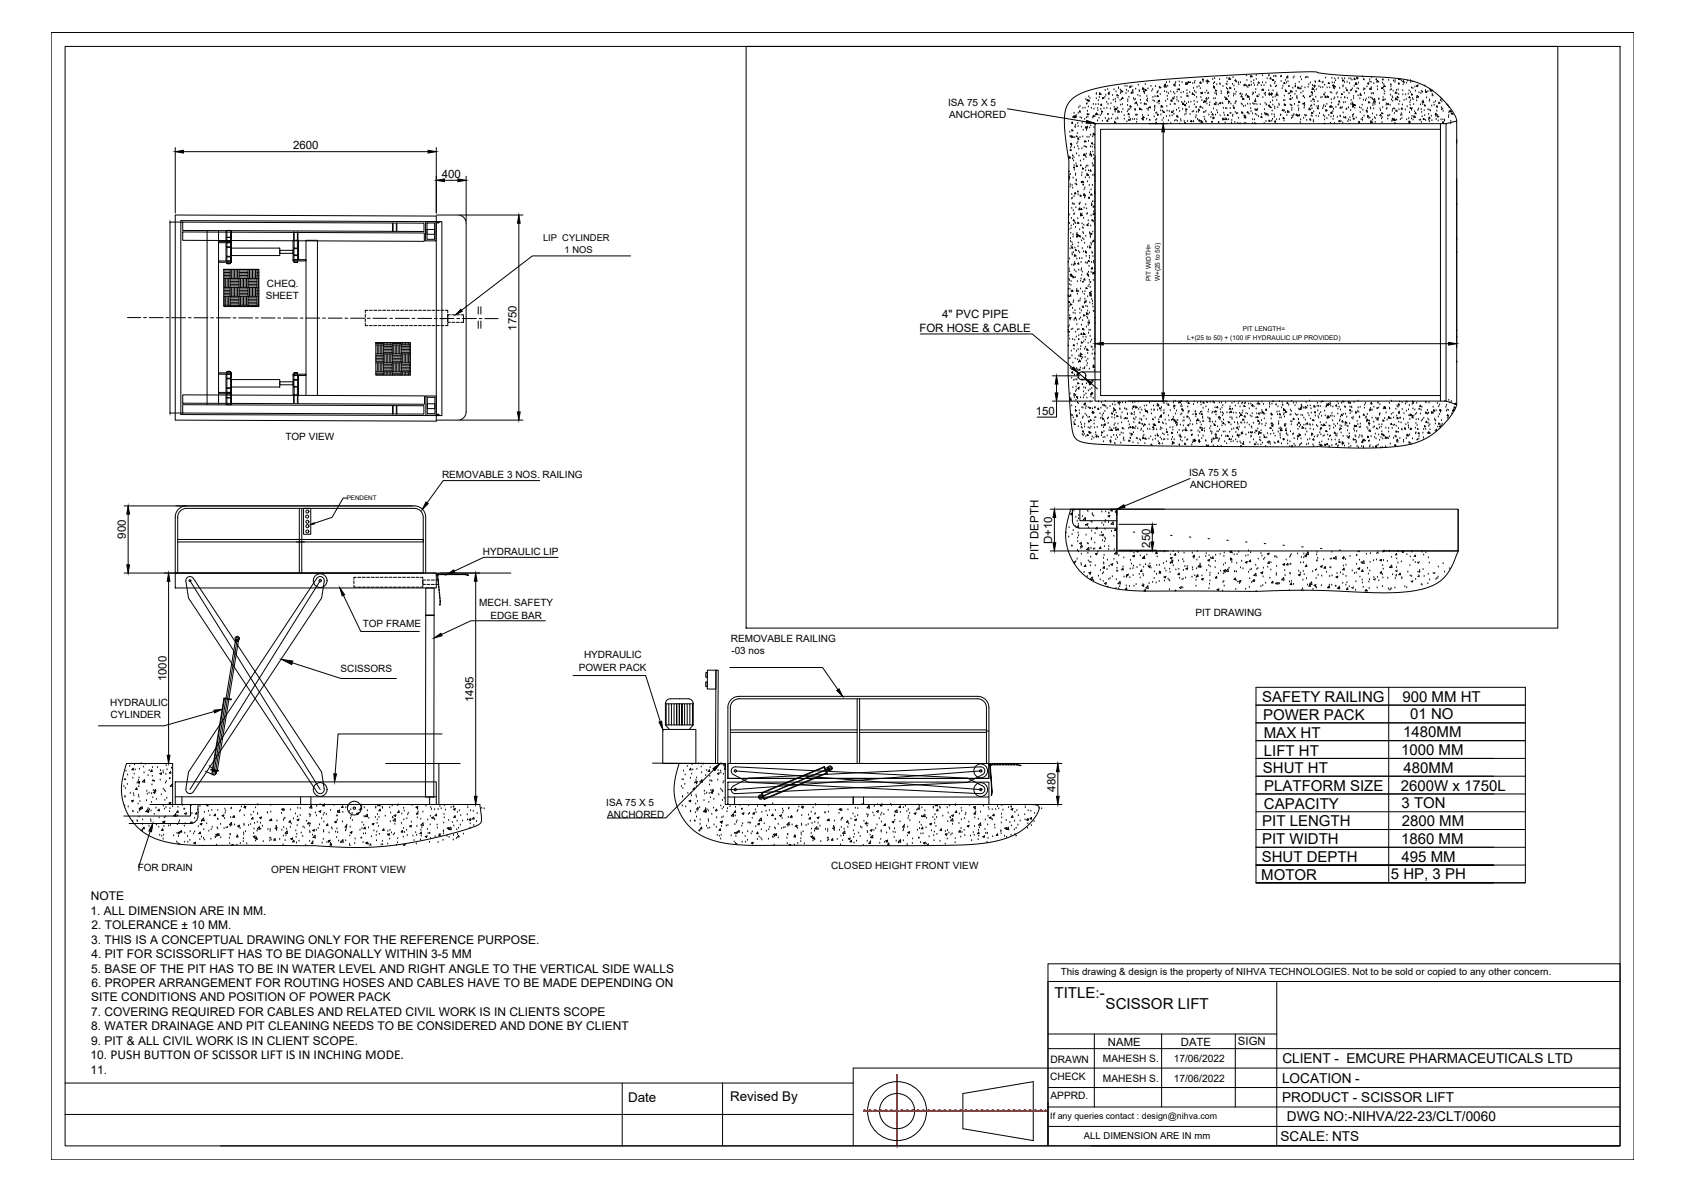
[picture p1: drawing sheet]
<svg xmlns="http://www.w3.org/2000/svg" width="594mm" height="420mm" viewBox="0 0 594 420" stroke-linecap="round" stroke-linejoin="round" font-family="sans-serif">
<defs><g id="words">
<g font-size="5.3">
<text x="445.2" y="247.7">SAFETY RAILING</text>
<text x="494.7" y="247.6">900 MM HT</text>
<text x="445.6" y="254">POWER PACK</text>
<text x="497.5" y="253.7">01 NO</text>
<text x="445.9" y="260.3">MAX HT</text>
<text x="495" y="260.1">1480MM</text>
<text x="445.9" y="266.5">LIFT HT</text>
<text x="494.3" y="266.4">1000 MM</text>
<text x="445.5" y="272.8">SHUT HT</text>
<text x="495.2" y="272.7">480MM</text>
<text x="446" y="279">PLATFORM SIZE</text>
<text x="494.2" y="278.9">2600W x 1750L</text>
<text x="445.9" y="285.3">CAPACITY</text>
<text x="494.4" y="285.2">3 TON</text>
<text x="445.3" y="291.6">PIT LENGTH</text>
<text x="494.5" y="291.5">2800 MM</text>
<text x="445.2" y="297.7">PIT WIDTH</text>
<text x="494.3" y="297.7">1860 MM</text>
<text x="445.1" y="304.1">SHUT DEPTH</text>
<text x="494.4" y="304">495 MM</text>
<text x="445" y="310.4">MOTOR</text>
<text x="490.7" y="309.9">5 HP, 3 PH</text>
<text x="372" y="352">TITLE:-</text>
<text x="390" y="356">SCISSOR LIFT</text>
</g>
<g font-size="4.8">
<text x="452.4" y="375">CLIENT - EMCURE PHARMACEUTICALS LTD</text>
<text x="452.3" y="381.9">LOCATION -</text>
<text x="452.3" y="388.7">PRODUCT - SCISSOR LIFT</text>
<text x="454" y="395.6">DWG NO:-NIHVA/22-23/CLT/0060</text>
<text x="451.7" y="402.5">SCALE: NTS</text>
</g>
<g font-size="4.7">
<text x="221.6" y="388.7">Date</text>
<text x="257.6" y="388.2">Revised By</text>
</g>
<g font-size="4.2">
<text x="32.1" y="317.5">NOTE</text>
<text x="31.9" y="322.7">1. ALL DIMENSION ARE IN MM.</text>
<text x="32.3" y="327.8">2. TOLERANCE ± 10 MM.</text>
<text x="32.2" y="332.9">3. THIS IS A CONCEPTUAL DRAWING ONLY FOR THE REFERENCE PURPOSE.</text>
<text x="32.3" y="338">4. PIT FOR SCISSORLIFT HAS TO BE DIAGONALLY WITHIN 3-5 MM</text>
<text x="32.2" y="343.1">5. BASE OF THE PIT HAS TO BE IN WATER LEVEL AND RIGHT ANGLE TO THE VERTICAL SIDE WALLS</text>
<text x="32.2" y="353.3">SITE CONDITIONS AND POSITION OF POWER PACK</text>
<text x="32.2" y="348.2">6. PROPER ARRANGEMENT FOR ROUTING HOSES AND CABLES HAVE TO BE MADE DEPENDING ON</text>
<text x="32.2" y="358.4">7. COVERING REQUIRED FOR CABLES AND RELATED CIVIL WORK IS IN CLIENTS SCOPE</text>
<text x="32.2" y="363.5">8. WATER DRAINAGE AND PIT CLEANING NEEDS TO BE CONSIDERED AND DONE BY CLIENT</text>
<text x="32.2" y="368.6">9. PIT &amp; ALL CIVIL WORK IS IN CLIENT SCOPE.</text>
<text x="31.9" y="373.7">10. PUSH BUTTON OF SCISSOR LIFT IS IN INCHING MODE.</text>
<text x="31.9" y="378.8">11.</text>
</g>
<g font-size="4">
<text x="103.4" y="52.7">2600</text>
<text x="155.9" y="62.8">400</text>
<text x="332.4" y="112.1">4&quot; PVC PIPE</text>
<text x="182.3" y="116.7" transform="rotate(-90 182.3 116.7)">1750</text>
<text x="324.3" y="117">FOR HOSE &amp; CABLE</text>
<text x="365.4" y="146.4">150</text>
<text x="44.4" y="190" transform="rotate(-90 44.4 190)">900</text>
<text x="371.2" y="191.9" transform="rotate(-90 371.2 191.9)">D+10</text>
<text x="366.4" y="197.5" transform="rotate(-90 366.4 197.5)">PIT DEPTH</text>
<text x="405.7" y="193.2" transform="rotate(-90 405.7 193.2)">250</text>
<text x="58.7" y="240.4" transform="rotate(-90 58.7 240.4)">1000</text>
<text x="167" y="247.6" transform="rotate(-90 167 247.6)">1495</text>
<text x="372.4" y="279.3" transform="rotate(-90 372.4 279.3)">480</text>
<text x="390.9" y="368.9">NAME</text>
<text x="416.6" y="369.1">DATE</text>
<text x="436.7" y="368.7">SIGN</text>
</g>
<g font-size="3.6">
<text x="370.6" y="374.8">DRAWN</text>
<text x="389.1" y="374.7">MAHESH S.</text>
<text x="414.1" y="374.7">17/06/2022</text>
<text x="370.4" y="380.9">CHECK</text>
<text x="389.1" y="381.5">MAHESH S.</text>
<text x="414.1" y="381.5">17/06/2022</text>
<text x="370.6" y="387.7">APPRD.</text>
</g>
<g font-size="3.5">
<text x="334.5" y="37.5">ISA 75 X 5</text>
<text x="334.8" y="41.7">ANCHORED</text>
<text x="94.2" y="101.3">CHEQ.</text>
<text x="93.8" y="105.6">SHEET</text>
<text x="100.7" y="155.1">TOP VIEW</text>
<text x="419.5" y="167.9">ISA 75 X 5</text>
<text x="155.9" y="168.7">REMOVABLE 3 NOS. RAILING</text>
<text x="419.8" y="172.2">ANCHORED</text>
<text x="170.4" y="195.9">HYDRAULIC LIP</text>
<text x="169.1" y="213.9">MECH. SAFETY</text>
<text x="128" y="221.3">TOP FRAME</text>
<text x="173" y="218.2">EDGE BAR</text>
<text x="421.7" y="217.2">PIT DRAWING</text>
<text x="257.8" y="226.5">REMOVABLE RAILING</text>
<text x="206" y="232.3">HYDRAULIC</text>
<text x="258" y="230.7">-03 nos</text>
<text x="120.1" y="237.2">SCISSORS</text>
<text x="204.2" y="236.5">POWER PACK</text>
<text x="38.9" y="249.2">HYDRAULIC</text>
<text x="39" y="253.4">CYLINDER</text>
<text x="213.9" y="284.2">ISA 75 X 5</text>
<text x="214.2" y="288.5">ANCHORED</text>
<text x="48.6" y="307.2">FOR DRAIN</text>
<text x="95.7" y="308.1">OPEN HEIGHT FRONT VIEW</text>
<text x="293.2" y="306.5">CLOSED HEIGHT FRONT VIEW</text>
<text x="374.2" y="343.9">This drawing &amp; design is the property of NIHVA TECHNOLOGIES. Not to be sold or copied to any other concern.</text>
</g>
<text font-size="3.4" x="382.4" y="402">ALL DIMENSION ARE IN mm</text>
<g font-size="3.3">
<text x="191.6" y="85.1">LIP CYLINDER</text>
<text x="199.2" y="89.1">1 NOS</text>
</g>
<text font-size="3.1" x="370.5" y="394.9">If any queries contact : design@nihva.com</text>
<g font-size="2.3">
<text x="405.9" y="99.2" transform="rotate(-90 405.9 99.2)">PIT WIDTH=</text>
<text x="409.1" y="99.2" transform="rotate(-90 409.1 99.2)">W+(25 to 50)</text>
<text x="438.4" y="116.8">PIT LENGTH=</text>
<text x="418.9" y="120">L+(25 to 50) + (100 IF HYDRAULIC LIP PROVIDED)</text>
</g>
<text font-size="2.2" x="122.3" y="176.5">PENDENT</text>
</g></defs>
<!-- layer: 0 -->
<g fill="none" stroke="#000" stroke-width=".35">
<path d="M18 11.5h558.4v397.7h-558.4zM23 16.4h548.5v387.8h-548.5zM263.2 16.4h286.4v205.2h-286.4zM355.4 38.4l27.9 4.6M378.9 40h.1M380.6 38h.1M381 37.5h.1M381.1 39.6l-.4-.2 .3-.3 .1 .5M382 38.2h.1M382.8 38.1h.1M383.1 35.1h.1M383.3 36.7h.1"/>
<path d="M383.5 36.6h.1M383.6 39.3h.1M383.6 35.1l.2 .5-.4-.2zM383.9 37.7h.1M384.1 34.2h.1M384.4 35.6l-.4 .1v-.4l.4 .3M384.5 34.7h.1M385 38.2h.1M385.7 36.8h.1M385.9 38.5h.1M386.6 36.9h.1M386.7 33.3h.1"/>
<path d="M386.7 34.8h.1M386.8 33h.1M386.8 39.9l.6 .5-.7 .1zM387.2 38.3h.1M387.3 39.1h.1M387.5 36.9h.1M387.5 35.5h.1M387.8 34.4h.1M387.9 32.7l.6 .5-.7 .1zM388.4 38.6h.1M388.5 36.7l.2 .5-.4-.2zM388.6 39.1l.4 .4h-.4z"/>
<path d="M389 34.9h.1M389.4 34.7h-.4v-.4l.4 .4M389.5 38.4h.1M389.8 34.3h.1M389.9 31.9h.1M390.1 33.6h.1M390.4 36.1h.1M390.5 38.2h.1M390.8 31.6h.1M390.9 36.8h.1M391 33.2h.1M391.2 32.7l.2 .5-.4-.1z"/>
<path d="M391.2 35h.1M391.3 32.7h.1M391.7 38.4h.1M391.9 36.6h.1M392.5 33.7h.1M392.7 35.4h.1M393 31.7h.1M393.1 37.9h.1M393.3 38.4l.2 .4-.4-.1zM393.4 39.5h.1M393.4 35h.1M393.5 36h.1"/>
<path d="M393.7 38.2l.3 .3-.4 .1zM393.7 32.4h.1M393.9 38.5h.1M394.3 38.1h.1M394.4 39l.6 .5-.7 .1zM394.4 34.6h.1M394.4 33.7l-.4 .1 .1-.4 .4 .3M394.6 31.2h.1M394.6 31h.1M395.1 35.4h.1M395.2 31.8h.1M395.3 33h.1"/>
<path d="M395.4 37.1h.1M395.5 31.8l.6 .6h-.7zM395.6 35.1h.1M395.7 39.6h.1M395.9 36.9h.1M396 34.4l.2 .4-.4-.1zM396.1 38.6h.1M396.9 30.4h.1M397.2 33h.1M397.4 31.8h.1M397.6 30.4h.1M397.7 39.4h.1"/>
<path d="M397.8 37.2h.1M397.9 35.9h.1M397.9 35.2h.1M398 38.9h.1M398 32.3h.1M398.2 40l.2 .4-.4-.1zM398.3 34.3h.1M398.4 38.7h.1M398.7 37.3l.4 .3-.5 .1zM398.7 30.4l.2 .4-.4-.1zM398.9 38.2h.1M399.3 30.5h.1"/>
<path d="M399.5 32.8l-.4 .1v-.4l.4 .3M399.5 32.2h.1M399.7 31.9h.1M399.7 32.7h.1M399.9 34.7h.1M400.1 35.3h.1M400.4 38.6h.1M400.4 36.6h.1M400.4 39h.1M400.5 35h.1M400.6 38.8h.1M400.7 31.5h.1"/>
<path d="M400.9 36l.2 .5-.5-.2zM401.3 37.2h.1M401.4 33.6h.1M401.6 30.1h.1M401.9 32h.1M401.9 32.3h.1M402 38.1l.6 .5-.6 .1zM402.2 34h.1M402.3 35.4h.1M402.5 36.5h.1M402.8 38.8h.1M403.1 31l.6 .5h-.6z"/>
<path d="M403.6 32l.1 .5-.4-.2zM403.7 33h.1M403.7 36.4l.4 .3h-.4zM404 29.8h.1M404.1 32.1h.1M404.4 36.9h.1M404.5 31.9l-.4 .1v-.4l.4 .3M404.5 35.5h.1M404.6 34h.1M404.7 38.5h.1M404.8 35.7h.1M404.8 34.9h.1"/>
<path d="M405 31.4h.1M405 38.9h.1M405.1 38.2h.1M405.7 37.6l.2 .5-.4-.2zM406 30.5h.1M406.3 32.2h.1M406.7 31.6h.1M406.7 34.4h.1M406.8 35.5h.1M407.2 35.8h.1M407.3 39h.1M407.3 37.7h.1"/>
<path d="M407.4 38.3h.1M407.4 37.5h.1M407.5 34.1h.1M407.6 30.5h.1M408.1 39.8h.1M408.2 32.8h.1M408.2 36.3h.1M408.4 32.7h.1M408.4 33.6l.2 .5-.4-.1zM408.6 32.2h.1M408.7 35.4l.4 .3-.4 .1zM408.9 36.7h.1"/>
<path d="M409 30.8h.1M409 35.6h.1M409.1 30.6l.4 .4h-.4zM409.3 33.3h.1M409.5 39.1h.1M409.7 37.2l.5 .5-.6 .1zM409.8 37.6h.1M410.1 39.2h.1M410.6 39.2l.1 .5-.4-.1zM410.8 30.1l.5 .5-.6 .1zM410.8 32.3h.1M411.1 29.6l.2 .5-.4-.1z"/>
<path d="M411.2 35.7h.1M411.4 30.9h.1M411.5 29.1h.1M411.6 32.6h.1M411.6 37.6h.1M411.7 39.2h.1M411.8 34h.1M411.9 35.1h.1M411.9 30.4h.1M412.2 33h.1M412.5 39.3h.1M412.5 29h.1"/>
<path d="M412.8 36.9h.1M413 32.4h.1M413.3 35.2l.1 .5-.4-.1zM413.3 39.3l.4 .3-.4 .1zM413.4 35.8h.1M413.8 34.5l.3 .3-.4 .1zM413.9 39.3h.1M414 32.7h.1M414.2 34.3h.1M414.3 36.7h.1M414.4 33.2h.1M414.5 30.5h.1"/>
<path d="M414.6 30l-.5 .1 .1-.4 .4 .3M414.6 36.9h.1M414.6 29.6h.1M414.8 29.1h.1M415 38.9h.1M415.2 35.3h.1M415.2 34.4h.1M415.2 32.5h.1M415.3 31.7h.1M415.7 35.9h.1M415.8 38.3h.1M415.9 31.3l.2 .4-.4-.1z"/>
<path d="M416 28.9h.1M416.1 30.2h.1M416.2 39.3h.1M416.7 34.4h.1M416.7 32.8h.1M416.9 36.1h.1M417 29.1h.1M417.2 38.6h.1M417.3 36.3l.5 .5-.6 .1zM417.3 36.7h.1M417.5 32.6h.1M417.9 35.9h.1"/>
<path d="M418.1 36.9l.2 .4-.4-.1zM418.3 38.8l.4-.1-.3-.3-.1 .4M418.4 29.2l.5 .5-.6 .1zM418.4 39.4h.1M418.4 29.4h.1M418.6 36.6h.1M418.7 31.9h.1M418.7 33h.1M418.8 33.6l.4 .3-.5 .1zM418.9 29.5h.1M419.2 28.8l.4 .3-.4 .1zM419.2 29.2h.1"/>
<path d="M419.3 36.2h.1M419.5 37.8h.1M419.7 32.7h.1M420 29.2h.1M420.1 36h.1M420.6 39.5h.1M420.6 33.1h.1M420.8 32.9l.2 .5-.4-.2zM420.8 29.5h.1M421 31.2h.1M421.1 39.4h.1M421.2 35.8h.1"/>
<path d="M421.3 37h.1M421.4 33.7h.1M421.4 32.2h.1M421.4 29.3h.1M421.5 28.7h.1M421.9 32.7h.1M421.9 37.9h.1M422 37.9h.1M422.1 39.6h.1M422.1 34.4h.1M422.3 30.8h.1M422.3 36.1h.1"/>
<path d="M422.8 39.6h.1M422.9 38.5l.2 .5-.4-.2zM423 30.5h.1M423.4 37.4l.4 .4h-.4zM423.4 31.3h.1M423.5 28.9l.2 .5-.4-.2zM423.6 34.4h.1M423.7 29.4h.1M423.7 32.9h.1M423.8 32.6l.4 .4h-.4zM424 35.5h.1M424.1 32.8h.1"/>
<path d="M424.2 27.9l.4 .3h-.4zM424.3 38.3h.1M424.4 28.9h.1M424.6 36.2h.1M424.6 39.7h.1M424.9 35.4l.5 .5-.6 .1zM425.1 39.7h.1M425.1 32.8h.1M425.4 39.3h.1M425.5 28.8h.1M425.6 35.7h.1M425.6 34.5l.2 .5-.4-.2z"/>
<path d="M425.7 32.1h.1M425.8 36.7h.1M425.9 28.6h.1M425.9 29.5h.1M426 28.3l.5 .5-.6 .1zM426.1 33h.1M426.3 34.7h.1M426.4 32.9h.1M426.6 37.2h.1M426.8 36.3h.1M427.3 39.7h.1M427.8 28h.1"/>
<path d="M428.1 38.4h.1M428.1 29.5h.1M428.2 30.6h.1M428.2 34.9h.1M428.3 30.5l.2 .5-.4-.1zM428.4 31.3h.1M428.4 36.9l.4-.1-.4-.3v.4M428.4 29.2h.1M428.5 27.7h.1M428.6 33h.1M428.7 34.8h.1M428.8 31.7l.4 .3-.4 .1z"/>
<path d="M428.9 36.4h.1M428.9 37h.1M429 36.4h.1M429.1 33.1h.1M429.1 33.5h.1M429.3 29.9h.1M429.3 39h.1M429.5 39.8h.1M429.8 37h.1M430.3 28.1h.1M430.3 29.6h.1M430.5 29.8h.1"/>
<path d="M430.5 36.1l.2 .5-.4-.1zM430.8 32.3h.1M430.8 33.1h.1M431.2 36.4h.1M431.4 36.5h.1M431.4 30.5h.1M431.6 38.2h.1M431.7 39.9h.1M432.1 34.4h.1M432.4 38.3h.1M432.5 34.5l.5 .6h-.6zM432.5 34.7h.1"/>
<path d="M432.6 29.7h.1M432.7 31.2h.1M432.8 38.3h.1M432.8 27.6h.1M432.9 29.9h.1M432.9 28.9h.1M433 33.1h.1M433.1 31.5h.1M433.2 32.1l.2 .5-.4-.1zM433.4 34.1h.1M433.4 35.6l.4 .3-.4 .1zM433.5 36.5h.1"/>
<path d="M433.6 32.8h.1M433.6 27.4l.6 .5-.7 .1zM433.9 30.8l.4 .3-.5 .1zM434 40h.1M434 38.3h.1M434.2 40h.1M434.2 36.7h.1M434.8 29.8h.1M435 27.4h.1M435 37.5h.1M435.2 33.9h.1M435.3 33.2h.1"/>
<path d="M435.3 30.3h.1M435.3 37.8l.2 .4-.4-.1zM435.5 31.6h.1M435.7 36.6h.1M435.7 33.3h.1M435.8 39.6h.1M435.9 28.2l.1 .4-.4-.1zM435.9 36.1h.1M436.1 35.8h.1M436.1 32.5h.1M436.2 28.9h.1M436.9 29.2h.1"/>
<path d="M437 29.9h.1M437.5 33.3h.1M437.6 33.1h.1M437.6 29.2h.1M437.9 36.7h.1M438 33.8l.2 .4-.4-.1zM438.1 39.5l.3 .3h-.4zM438.2 33.4h.1M438.2 37h.1M438.4 35.1h.1M438.4 35h.5l-.4-.3-.1 .4M438.7 37.6h.1"/>
<path d="M438.9 29.9l.4 .3-.4 .1zM439.2 30h.1M439.3 37.4h.1M439.5 33.8h.1M439.6 30.2h.1M439.7 26.7h.1M439.7 33.4h.1M439.9 28.4h.1M439.9 30.5h.1M440.1 33.7l.6 .5-.7 .1zM440.1 36.8h.1M440.2 39.4l.2 .5-.5-.2z"/>
<path d="M440.2 30.9h.1M440.6 34.4h.1M440.7 29.8l.2 .5-.4-.2zM440.8 35.1h.1M441 36.8h.1M441.2 26.6l-.1 .5 .7-.1-.5-.4M441.2 38.3h.1M441.3 39.3h.1M441.4 28.9h.1M441.5 30h.1M441.9 33.5h.1M442 36.6h.1"/>
<path d="M442 32.8h.1M442.1 33h.1M442.3 29.4h.1M442.3 28.5h.1M442.4 36.8h.1M442.5 30.1h.1M442.7 36.7h.1M442.7 38.7h.1M442.9 32.7h.1M442.9 35.4l.1 .5-.4-.2zM442.9 35.1h.1M443 31.6h.1"/>
<path d="M443.1 38.5l.4 .3-.5 .1zM443.2 26.6h.1M443.2 28h.1M443.4 36.9h.1M443.5 33.7l.4 .4h-.4zM443.6 38.6h.1M443.7 30.1h.1M443.9 29.3h.4l-.4-.4v.4M444.2 33.5h.1M444.6 36.9h.1M445 30.2h.1M445.2 31.9h.1"/>
<path d="M445.4 29.2h.1M445.4 26.7h.1M445.5 34.4h.1M445.7 31.9l-.4-.2 .3-.3 .1 .5M445.9 30.2h.1M446 33.1h.1M446.1 38.7h.1M446.3 36.4h.1M446.4 33.6h.1M446.4 32.9h.1M446.6 29.3h.1M446.6 39.9l.6 .5-.7 .1z"/>
<path d="M446.7 37h.1M446.8 37h.1M447 27.8h.1M447.6 32h.1M447.6 26.8h.1M447.7 26.7h.1M447.7 37l.2 .5-.4-.1zM447.7 32.8l.6 .5-.6 .1zM447.8 33.7h.1M448.1 37.6l.4 .3-.4 .1zM448.1 30.3h.1M448.1 36.2h.1"/>
<path d="M448.2 27.4l.2 .5-.4-.1zM448.4 30.6h.1M448.6 33.7h.1M448.8 39.2h.1M448.9 33.1l-.4 .1v-.4l.4 .3M448.9 35.6h.1M448.9 28l.4 .3-.4 .1zM449 37.1h.1M449 34.5h.1M449.1 32h.1M449.2 28.5h.1M449.3 27h.1"/>
<path d="M449.7 29.5h.1M449.7 37.8h.1M449.7 38.4h.1M449.8 29h.1M449.8 34.2h.1M449.9 26.9h.1M450 30.6h.1M450.1 27.1h.1M450.2 33.7h.1M450.4 30.4h.1M450.4 33l.2 .5-.4-.1zM450.4 35.4h.1"/>
<path d="M450.5 32.9h.1M450.8 38h.1M450.8 33.8h.1M451.2 36.8h.1M451.3 37.2h.1M451.7 27.1h.1M452 28.8h.1M452.1 27h.1M452.3 31.3h.1M452.6 38.7l.1 .4-.4-.1zM452.6 30.4h.1M452.9 35.5h.1"/>
<path d="M453.1 33.9h.1M453.1 37.2h.1M453.1 29l.2 .5-.4-.1zM453.1 39.1h.1M453.1 36.7l.4 .3-.4 .1zM453.3 35.5h.1M453.4 31.9h.1M453.4 39.7h.1M453.5 37.2h.1M453.6 28.4h.1M453.6 31.9l.3 .3-.4 .1zM453.8 29.2h.1"/>
<path d="M453.9 27.5l.5-.1-.4-.3-.1 .4M454.3 39l.5 .5-.6 .1zM454.3 27h.1M454.4 28.8h.1M454.5 33.1h.1M454.6 30.5h.1M454.8 30.5h.1M454.9 33h.1M455.2 37h.1M455.2 34.7l.2 .4-.4-.1zM455.3 33.9h.1M455.4 31.9l.5 .5-.6 .1z"/>
<path d="M455.5 37.3h.1M455.7 37.3h.1M455.7 38.9h.1M455.8 38.2h.1M455.9 34.7h.1M456.1 31.1h.1M456.2 27.5h.1M456.5 27.1h.1M456.7 36.8h.1M456.8 33.3h.1M456.8 30.6h.1M457 29.7h.1"/>
<path d="M457 30.6h.1M457.2 32.3h.1M457.5 34.5h.1M457.5 34h.1M457.6 34.8h.1M457.9 37.4h.1M457.9 30.7l.2 .4-.4-.1zM458.1 39h.1M458.2 38.4h.1M458.2 35.7l.3 .4h-.4zM458.3 29h.1M458.8 27.2h.1"/>
<path d="M459 32.9h.1M459 31.3h-.5l.1-.4 .4 .4M459.1 28.1h.1M459.3 30.7h.1M459.6 36.8h.1M459.7 32.4h.1M459.7 34.1h.1M459.9 34h.1M460.1 38.1h.1M460.1 36.3l.2 .5-.4-.2zM460.2 37.5h.1M460.2 36.6h.1"/>
<path d="M460.2 34.6h.1M460.4 31h.1M460.5 27.4h.1M461 27.3h.1M461.4 27.4h.1M461.5 30.8h.1M461.7 29.9h.1M461.9 38.1l.5 .6h-.6zM462 34.2h.1M462.3 29.3h.1M462.3 34.1h.1M462.4 37.6h.1"/>
<path d="M462.5 35.8h.1M462.7 37.3h.1M462.8 39.6l.4 .3-.5 .1zM462.8 38.3h.1M462.9 33.7h.1M463 33.2h.1M463 32.8l-.4-.2 .2-.3 .2 .5M463 31l-.1 .6 .6-.1-.5-.5M463 30.2h.1M463.2 34.8l.4 .3-.4 .1zM463.5 39.5h.1M463.6 30l.4 .3-.4 .1z"/>
<path d="M463.6 35.9h.1M463.6 37h.1M463.7 30.8h.1M463.8 32.3h.1M463.9 28.8h.1M464 29.1h.1M464.2 34.3h.1M464.4 31.7h.1M464.6 37.7h.1M464.9 35.9h.1M464.9 37.9l.2 .5-.4-.2zM465.1 37.5h.1"/>
<path d="M465.3 30.6h.1M465.5 28.3l.2 .5-.4-.2zM465.9 30.9h.1M466 34.5h.1M466.4 34.4h.1M466.5 29.2h.1M466.6 38.4h.1M466.7 30.9h.1M466.8 29h.1M466.8 37.7h.1M467 33.4h.1M467 37.2h.1"/>
<path d="M467.2 33.6h.1M467.3 30.1h.1M467.4 32.9h.1M467.6 37.6h.1M467.6 33.9l.2 .5-.4-.1zM467.7 27.5h.1M467.8 39.3h.1M467.8 38.7l.4 .3-.4 .1zM468.1 36.8h.1M468.2 31h.1M468.2 33.9l.4 .3-.4 .1zM468.6 34.4h.1"/>
<path d="M469 29.4l-.4 .1v-.4l.4 .3M469.1 37.8h.1M469.1 31h.1M469.3 32.6h.1M469.5 37.2l.5 .6h-.6zM469.5 39.9h.1M469.6 35.2h.1M469.7 36.4h.1M469.8 39.5l.2 .5-.4-.1zM469.8 32.8h.1M469.9 27.6h.1M470 29.2h.1"/>
<path d="M470.2 39.4h.1M470.3 29.9l.2 .5-.4-.1zM470.4 31.1h.1M470.4 38.5h.1M470.6 35h.1M470.6 30.1l.5 .5-.6 .1zM470.7 31.4h.1M470.7 29.3h.1M470.8 34.5h.1M470.9 27.8h.1M471.2 28.5h.1M471.3 37.9h.1"/>
<path d="M471.4 33.2h.1M471.7 32.7h.1M471.9 34.4h.1M472.1 37.1h.1M472.1 27.7h.1M472.3 36.9h.1M472.5 35.6l.2 .4-.5-.1zM472.6 31.2h.1M473.1 34.6h.1M473.2 38.1h-.4v-.4l.4 .4M473.2 33l.4 .3-.4 .1zM473.5 27.7h.1"/>
<path d="M473.5 38h.1M473.7 28.2l.3 .3-.4 .1zM473.7 30.6h.1M473.8 30.3h.1M473.8 39.8h.1M474 36.3h.1M474.1 32.7h.1M474.3 29.1h.1M474.3 27.8h.1M474.4 34.5h.1M474.6 36.1h.1M474.8 31.2h.1"/>
<path d="M474.9 38.7h.1M475.1 38.4h.1M475.2 31.6l.1 .4-.4-.1zM475.2 29h.1M475.3 34.7h.1M475.7 38.1h.1M475.9 27.8h.1M475.9 32.9h.1M476.1 29.5h.1M476.4 32h.1M476.5 39h.1M476.6 27.9h.1"/>
<path d="M476.6 36.8h.1M476.6 35.4h.1M476.8 31.9h.1M476.9 28.3h.1M477 36.2h.1M477.1 31.3h.1M477.1 36.4l.5 .5-.6 .1zM477.2 37.9h.1M477.3 37.2l.2 .4-.4-.1zM477.4 37.6h.1M477.5 34.8h.1M477.5 34h.1"/>
<path d="M477.7 30.5h.1M477.9 27.6l.1 .4-.4-.1zM478 38.1h.1M478.2 29.2l.5 .5-.6 .1zM478.2 37.1l-.4 .1v-.4l.4 .3M478.3 32l.3 .3-.4 .1zM478.5 29.6h.1M478.7 27.2l.4 .4h-.5zM478.7 31.2h.1M478.8 27.9h.1M479.1 33.8h.1M479.2 29.3h.1"/>
<path d="M479.3 31.4h.1M479.6 38h.1M479.7 34.8h.1M479.9 39.7h.1M479.9 33.2h.1M480 33.2l.2 .5-.4-.2zM480.2 38.2h.1M480.5 37.1h.1M480.6 27.1h.1M480.8 38.9h.1M481 35.3h.1M481 28h.1"/>
<path d="M481.1 31.8h.1M481.2 31.3h.1M481.3 28.2h.1M481.4 33h.1M481.5 31.5h.1M481.7 35.5h.1M482 34.9h.1M482.2 38.8l.2 .5-.5-.2zM482.2 30.6h.1M482.3 39.8h.1M482.4 38.3h.1M482.7 29.2l.2 .5-.4-.2z"/>
<path d="M482.9 34.5h.1M483.2 28.1h.1M483.2 28.9h.1M483.3 31.5l.4-.1-.4-.3v.4M483.3 36.2l-.5 .1M483.3 36.2l-.4-.3-.1 .4M483.5 38.1h.1M483.5 38.4h.1M483.6 34.5h.1M483.7 29h.1M483.7 31.6h.1M483.8 30.9h.1"/>
<path d="M483.8 33.1h.1M483.9 27.4h.1M484 34.8h.1M484.2 35h.1M484.4 37.3h.1M484.4 36.7h.1M484.4 32.9h.1M484.5 33.1h.1M484.6 38.4h.1M484.6 29.5h.1M484.7 35.5l.6 .5-.7 .1zM484.9 34.8l.1 .5-.4-.2z"/>
<path d="M485 36.8h.1M485.5 28.2h.1M485.5 28.1h.1M485.8 28.3l.6 .6h-.7zM485.9 30.6h.1M486 31.7h.1M486.4 35.1h.1M486.4 34.8h.1M486.6 36.5h.1M486.9 38.5h.1M487 39h.1M487.5 30.8l.2 .5-.4-.1z"/>
<path d="M487.7 29.3h.1M487.7 28.3h.1M487.8 38h.1M487.9 34.4h.1M488 28.2h.1M488.1 30.8h.1M488.2 31.7h.1M488.2 29.9h.1M488.3 30.6l.4-.1-.4-.3v.4M488.3 35.3l-.4 .1v-.4l.4 .3M488.3 33.2h.1M488.5 32.4h.1"/>
<path d="M488.7 35.2h.1M489 37.1h.1M489.1 38.6h.1M489.1 36.6h.1M489.3 38.3h.1M489.7 36.4l-.2 .4 .4 .1-.2-.5M489.9 28.3h.1M490.4 31.8h.1M490.4 37.1h.1M490.6 33.6h.1M490.6 29.9h.1M490.7 30.7h.1"/>
<path d="M490.7 30h.1M490.8 31.6h.1M490.9 35.2h.1M491.1 34.1h.1M491.2 39.3h.1M491.3 38.6h.1M491.3 35.7h.1M491.3 34.6h.1M491.5 32.1h.1M491.6 28.6h.1M491.7 38.4h.1M492 38.5h.1"/>
<path d="M492.1 28.4h.1M492.1 29.1h.1M492.3 34.6l.6 .5-.7 .1zM492.4 32.5l.2 .4-.4-.1zM492.5 38.8l.4 .4h-.4zM492.6 31.9h.1M492.8 33h.1M493.1 35.3h.1M493.2 31.7h.1M493.3 29.6h.4l-.4-.4v.5M493.3 34.4h-.4M493.3 34.4l-.4-.4v.4"/>
<path d="M493.4 27.7l-.1 .4 .7-.1-.3-.3M493.5 33.4h.1M493.5 36.9h.1M493.5 38.7h.1M493.8 35.9h.1M494.4 28.5h.1M494.5 38.1l-.2 .3 .4 .1M494.6 38.1l.1 .4M494.7 37h.1M494.9 32h.1M494.9 33.5h.1M495 29.9h.1"/>
<path d="M495.1 28.5l.2 .4-.4-.1zM495.3 29.2h.1M495.3 35.4h.1M495.8 38.8h.1M495.9 33.5h.1M496.1 35.1h.1M496.1 29.3h.1M496.4 37.7h.1M496.6 28.6h.1M496.8 33.2h.1M497.1 32.1h.1M497.2 39.8h.1"/>
<path d="M497.2 34.1l.2 .5-.4-.2zM497.4 36.2h.1M497.5 37.1h.1M497.5 32.6h.1M497.6 35.5h.1M497.6 28.5h.1M497.7 29.1h.1M497.9 38.2l-.4 .1v-.4l.4 .3M497.9 31h.1M498 33.1l.3 .3-.4 .1zM498 38.9h.1M498.1 38.4h.1"/>
<path d="M498.3 34.8h.1M498.3 28.6v.1M498.4 31.2h.1M498.5 35.2h.1M498.5 28.7h-.2M498.7 36.9h.1M499.1 39.4h.1M499.1 30.7h.1M499.3 32.1h.1M499.4 39.7l.2 .5-.4-.2zM499.8 35.6h.1M499.8 34.6h.1"/>
<path d="M499.9 30.1l.2 .5-.4-.2zM499.9 33.7l.6 .5-.6 .1zM500.2 39h.1M500.2 30.2h.1M500.5 38.5h.1M500.6 32.8h.1M501.1 37h.1M501.3 33h.1M501.4 38.6h.1M501.5 32.2h.1M501.5 39.7h.1M501.7 36.1h.1"/>
<path d="M501.8 32.5h.1M501.9 36.9h.1M502 35.7h.1M502.1 35.7l.2 .5-.4-.2zM502.4 39h.1M502.6 37l.3 .3-.4 .1zM502.7 30.3h.1M502.9 32h.1M503 32.2l.4 .3-.5 .1zM503.2 34.5h.1M503.8 32.3h.1M503.8 38.7h.1"/>
<path d="M504.2 38.8h.1M504.2 35.7h.1M504.3 35.3h.1M504.5 31.7h.1M504.7 39.1h.1M504.8 31.7l.2 .5-.4-.2zM505.1 37.4h.1M505.2 33.8h.1M505.3 33.2h.1M505.3 32.1h.1M505.5 33.7h.1M505.9 36.3h.1"/>
<path d="M505.9 37.2h.1M506.5 35.8h.1M506.5 39.9l.5 .6h-.6l.1-.6M506.9 39.2h.1M506.9 37.3l.2 .5-.4-.1zM507.6 36.1l.4 .3h-.4zM508.2 35.5h.1M508.3 34.6h.1M508.5 38h.1M508.5 38.7h.1M508.7 35.1h.1M508.7 35.9h.1"/>
<path d="M508.9 38.5h.1M509.1 39.3h.1M510.4 36.9h.1M510.8 37.2h.1M511.1 39.8h.1M511.2 37.9h.1M511.3 39.4h.1M511.8 39l.2 .4-.4-.1zM512.2 39.9l.4 .3-.4 .1zM61.8 52.1v23M64.7 53.5h86.3M153.9 52.1v23"/>
<path d="M377 55l.5 .5-.5 .1M377.4 46.6h.1M377.5 48.2h.1M377.6 48.3h.1M377.7 52.2h.1M377.7 55.7l-.4 .1v-.4l.4 .3M377.7 50.6l.4 .3-.4 .1zM377.7 52.7l.2 .4-.4-.1zM377.9 50.8h.1M378 51.6h.1M378.1 47.9l.5 .5-.6 .1zM378.1 45.8l.4 .3-.4 .1z"/>
<path d="M378.3 43.1l.1 .4-.4-.1zM378.4 56.1h.1M378.4 55h.1M378.5 55.1h.1M378.6 41l.4 .3-.5 .1zM378.7 59.3h.1M378.7 56.7h.1M378.8 41.4h.1M378.9 55.7h.1M378.9 58.4h.1M379 52.1h.1M379 60h.1"/>
<path d="M379 59.3h.1M379.1 41.7h.1M379.2 48.5h.1M379.2 40.7l.5 .6h-.6zM379.2 44.8h.1M379.3 45h.1M379.5 44.2h.1M379.5 41.4h.1M379.6 57.8h.1M379.7 40.8h.1M379.7 48.2h.1M379.8 54.3h.1"/>
<path d="M379.9 58.3l.2 .5-.4-.2zM379.9 50.7h.1M380 48.4h.1M380.1 47.1h.1M380.2 51.7h.1M380.2 43.6h.1M380.2 50.1h.1M380.3 44.6h.1M380.4 40h.1M380.4 48.7l.2 .5-.4-.2zM380.6 52.6h.1M380.6 55h.1"/>
<path d="M381 48.5h.1M381 41.5h.1M381.1 56.8h.1M381.1 58.5h.1M381.4 58.5h.1M381.5 44.8h.1M381.5 41.7h.1M381.7 52.4h.1M381.8 43.4h.1M381.9 59.2l.4 .4h-.4zM382 48.3h.1M382.1 45.9h.1"/>
<path d="M382.3 56.3h.1M382.3 54.4l.4 .4h-.4zM382.4 51.7h.1M382.6 54.3l.2 .5-.5-.2zM382.7 50.2h.1M382.7 42.1h.1M382.9 55.1h.1M382.9 51.8h.1M383 59.1h.1M383.1 44.7l.2 .5-.4-.2zM383.1 50h-.4l.1-.3 .3 .3M383.2 55.6h.1"/>
<path d="M383.2 44.9l.4 .3-.5 .1zM383.2 54.4h.1M383.3 41.5h.1M383.3 52h.1M383.3 46h.1M383.4 58.6h.1M383.5 48.4h.1M383.6 40.1l.4 .3-.4 .1zM383.6 44.9h.1M383.7 44.9h.1M383.8 58.6h.1M383.8 41.3h.1"/>
<path d="M384 49.9h.1M384.1 40.5h.1M384.2 43.5h.1M384.2 48.4h.1M384.4 45.2h.1M384.6 54.1l.5 .5-.6 .1zM384.7 51.8h.1M384.7 53.8h.1M384.7 59.9l.2 .5-.4-.2zM384.7 47.7h.1M384.8 44.4h.1M385.1 55.2h.1"/>
<path d="M385.3 50.3l-.3 .3 .4 .2-.1-.5M385.3 51.9h.1M385.3 57.7h.1M385.5 48.3h.1M385.5 41.6h.1M385.5 53.6h.1M385.6 58.7h.1M385.7 58.3h.1M385.7 47l.5 .5-.6 .1zM385.8 40.7l.2 .5-.4-.2zM385.8 54.7h.1M385.8 56.1h.1"/>
<path d="M385.9 45h.1M386 51.2h.1M386.1 47.6h.1M386.1 52.2h.1M386.3 41h.1M386.3 44h.1M386.3 54.9v67.8M386.4 40.5h.1M387.2 42.6h.1M387.7 41.7h.1M388.1 40.8h.1M388.6 40.3h.1"/>
<path d="M388.9 42.8h.1M389.9 41.8h.1M390.6 42.3l.2 .5-.4-.1zM390.7 40.4h.1M391 40.4h.1M391.1 42.1h.1M391.2 42h.1M392.2 41.9h.1M392.6 40.5h.1M393.2 43l.4 .3-.4 .1zM393.2 43.1h.1M393.6 42.1h.1"/>
<path d="M394.1 41.7h.1M394.4 42h.1M396.6 40.8h.1M396.6 42h.1M397.6 43h.1M398.3 42.1l.3 .3-.4 .1zM398.3 41.4h.1M398.8 42.1h.1M399.6 42.1h.1M400.2 42.2h.1M400.6 40.6h.1M401 43.2h.1"/>
<path d="M401.1 42.2h.1M401.1 40.5h.1M401.1 40.8h.1M403 41.6l.2 .5-.4-.2zM403.1 40.7h.1M403.3 42.4h.1M403.3 42.3h.1M403.3 41.1l.4 .4h-.4zM404.5 42.1h.1M405.1 40.8h.1M405.4 43.6h6.4M405.5 42.4h.1"/>
<path d="M405.7 42.5h.1M407.2 41.2h.1M407.7 42.4h.1M407.8 40h.1M407.9 43.6h-.3l.3-.4 .1 .4M407.9 43.4h.1M408.1 42.2h.1M408.3 40.2l.4 .3-.4 .1zM409.5 40.6h.1M410 42.5h.1M410.4 46.5v92.1M410.4 41.8h.1"/>
<path d="M411.5 41.1h.1M412.2 42.6h.1M412.7 41h.1M413 43.5h.1M413.5 40.8h.1M414.1 40.3h.1M414.4 42.7h.1M414.9 42.5h.1M415.1 41.1h.1M415.3 42.8h.1M415.4 40.9l.2 .4-.4-.1zM416.1 43.6l.1-.1 .2 .1"/>
<path d="M416.5 42.2h.1M416.6 42.8h.1M417.8 42.8h.1M417.9 43.2l.4 .3h-.4zM418 40.6h.1M418.4 40.2h.1M418.9 42.8h.1M419.8 40.4h.1M420.3 42.5l.1 .5-.4-.2zM420.9 42.9h.1M421.1 42.9h.1M421.8 41.5h.1"/>
<path d="M422 40.8h.1M422.5 42.1h.1M423 42.2l.4 .4h-.5zM423.3 43h.1M423.8 42.6l.5 .5-.6 .1zM424.8 41.4h.1M425 42.2h.1M425.3 42.8h.1M425.5 43.1h.1M426.5 40.6h.1M427.2 41.4h.1M427.4 43.1h.1"/>
<path d="M427.8 43.2h.1M427.8 40.1l-.2 .4 .4 .1-.2-.5M427.9 42h.1M428 41.3l.4 .3-.4 .1zM428.8 40.6h.1M429.8 43.2h.1M430 43.3h.1M430.4 40.9h.1M431.9 40.7h.1M431.9 42.2l-.6 .1 .1-.6 .5 .5M432.2 43.3h.1M432.2 41.9h.1"/>
<path d="M432.6 41.7l.2 .5-.4-.1zM433 40.4l.4 .3-.4 .1zM433.4 42.2h.1M434.4 43.4h.1M434.5 42.5h.1M434.9 41h.1M434.9 40.6h.1M435.6 43.2h.1M436.2 40.1h.1M436.6 40.1h.1M436.7 43.5h.1M436.8 41.7h.1"/>
<path d="M437.3 43.6l.2-.2 .1 .2M438.4 40.1h.1M438.9 43.6h.1M438.9 40.9h.1M439 40.8l.6 .5-.7 .1zM439.2 40.9h.1M439.3 41.8h.1M439.5 43.5h.1M440.6 40.2h.1M441.8 40.1h.1M441.9 43.6h.1M441.9 42.2h.1"/>
<path d="M442.6 42.3h.1M442.6 43.6l.1-.3 .3 .3M442.9 40.3h.1M443.4 40.6h.1M444 41.1h.1M445 41l.2 .5-.4-.2zM445.1 40.4h.1M446 43.6h.1M446.1 40h.1M446.3 40.3h.1M446.6 42.9h.1M447.3 40.5h.1"/>
<path d="M447.4 40.9h.1M447.7 42.4l.4 .3-.4 .1zM448.6 42.7h.1M448.7 40.4h.1M448.9 42.1h.1M449.5 40.6h.1M449.5 41.3h.1M449.9 42.6l.1 .5-.4-.1zM450.4 42.3h.1M451.3 42.2h.1M451.8 40.6h.1M451.8 40.7h.1"/>
<path d="M452.7 41.5l.4 .3-.4 .1zM453 42.6h.1M454 40.7h.1M455.6 41.8h.1M455.8 40.9h.1M456.1 41.5h.1M456.2 40.8h.1M456.5 40.4h.1M457.4 40.3l.2 .4-.4-.1zM457.7 40.5l.4 .4h-.4zM458.4 40.7h.1M458.4 40.9h.1"/>
<path d="M458.7 43.2h.1M458.8 42.3h.1M459.9 41.7h.1M460.3 40.7h.1M460.7 41h.1M460.8 40.8h.1M461 42.5h.1M462.2 41.9l.2 .5-.4-.2zM462.6 40.9h.1M462.9 41h.1M463.3 43h.1M463.4 42.5h.1"/>
<path d="M464.3 41h.1M465.1 41.1h.1M465.5 40.1h.1M466.9 40.8h.1M467 43.6h.1M467.3 42.3h.1M467.3 41.2h.1M467.4 43.6h.2M468.1 41.8h.1M468.8 40.7h.1M469.4 43.5h.1M469.6 41.3h.1"/>
<path d="M470.3 42.1h.1M470.4 41.1h.1M470.8 43.6h.1M471.8 41.4h.1M472.4 42.5l.4 .4h-.4zM472.8 41h.1M472.8 41.1h.1M473.1 42.8h.1M473.7 43.4h.1M474 41.5h.1M474.6 41.2l.2 .4-.4-.1zM475.5 42.9h.1"/>
<path d="M475.8 42.3h.1M476 43.6h.1M476.2 41.5h.1M476.3 42.6h.1M477.2 40.7h.1M477.2 41.2h.1M477.4 41.6l.4 .3-.4 .1zM477.5 40.4h.1M478.5 41.6h.1M479.5 42.8l.2 .5-.4-.2zM480.2 42.2h.1M480.7 42.5h.1"/>
<path d="M480.7 41.7h.1M481.2 41h.1M482.5 40.7l.3 .3-.4 .1zM482.5 41.4h.1M482.9 41.8h.1M483.3 41.6h.1M483.6 42.6l.6 .5-.7 .1zM484.2 40.2h.1M484.2 42.3h.1M484.9 41.5h.1M485.1 41.9h.1M485.1 43.2h.1"/>
<path d="M485.7 40.7h.1M487 40.4l.2 .5-.4-.1zM487.4 41.9h.1M487.5 43.3h.1M487.6 41.5h.1M487.9 40.1l-.5 .1 .1-.4 .4 .3M489.6 42h.1M489.6 40.8h.1M489.7 41h.1M490.3 40.7h.1M491 42.9h.1M491.2 41.7l.6 .5-.7 .1z"/>
<path d="M491.8 42.1h.1M491.9 42.1l.1 .4-.4-.1zM491.9 40h.1M492.1 43.6h.1M492.3 42.6h.1M492.7 42.4h.1M494 42.2h.1M494.2 40.8h.1M494.3 40.1h.1M494.6 41.8h.1M494.6 40.6h.1M496.2 42.3h.1"/>
<path d="M497 41.9h.1M497.1 43.3h.1M497.1 42.7l.4 .3-.4 .1zM497.2 43.6h.1M498 41.9h.1M498.1 41h.1M498.5 42.3h.1M498.8 40.8l.6 .6h-.7zM500.7 42.4h.1M501.1 42.4h.1M501.4 43.2h.1M501.7 41.2h.1"/>
<path d="M502.1 41.8l.4 .3-.4 .1zM502.6 40.8h.1M502.9 42.5h.1M504 40.4h.1M504 42.4h.1M504.2 41.3l-.2 .4 .4 .1-.2-.5M504.3 42.9h.1M504.9 41h.1M505.1 42.6h.1M506.4 40.5h.1M506.6 41h.1M506.6 42.2h.1"/>
<path d="M507.2 40.8l.4 .4h-.5zM507.4 42.7h.1M508.2 45.6h-119.9v93.9h119.9M508.2 45.6v95.9M508.2 43.6v2M508.4 42.3h.1M509 42.2h.1M509.1 42.9l.2 .5-.4-.1zM509.6 42.8h.1M509.6 42.4h.1M510.1 43.6h-123.8v97.9h123.8M510.1 43.6v97.9"/>
<path d="M511 41.5h.1M511.1 40.8h.1M511.8 43.6h.1M511.8 42.8h.1M511.9 40h.1M513.9 42.7a20.4 20.4 0 0 0-8-10.4 24 24 0 0 0-13.8-4.7l-20.4-1.2-9-1.1-38.1 1.7a240.9 240.9 0 0 0-37.2 4 20.5 20.5 0 0 0-9.8 4.5 13.3 13.3 0 0 0-2 10.2l1.5 11.1-.3 75.5 .9 14.2a16.8 16.8 0 0 0 1.7 8.1 12.5 12.5 0 0 0 7.8 2.1l24.2 .6 56.8 .4a123.7 123.7 0 0 0 28.8-.9 24.6 24.6 0 0 0 16.8-13.9l.1-100.2-3.8 .9M513.9 49.7h.1M513.9 49.6h.1M513.9 50.6h.1M513.9 50.2h.1M59.9 78.4h4.5M60 78.4v67.2"/>
<path d="M64.5 78.4l85.1 .3v3l-85.1-.4zM138.5 78.7v3M138.7 78.7v3M139.8 78.7v3M140 78.7v3M150.1 78.2h3.7v6.8h-3.7zM150.6 78.7h2.7v5.7h-2.7zM153.9 75.9l7.7-.1a2.86 2.86 0 0 1 2.8 2.9M153.9 78.2h2v68.4h-2zM153.9 78.2l.7 .5 .6-.5M153.9 78.2v-2l-92.1-.3v72.3l92.1 .4v-2M153.9 78.2l-90.1-.4v68.4l90.1 .4"/>
<path d="M156.8 63.6h4.7M162.3 75.9h22.2M164.4 78.7v66.6a2.86 2.86 0 0 1-2.8 2.9h-7.7M164.4 62.2v15.8M183 78.7v66.6M377.1 62.4l.3 .3h-.3M377.1 60.3v.2M377.2 61.8h.1M377.2 63.4h.1M377.2 75.8h.1M377.3 78.8h.1M377.5 65.9h.1"/>
<path d="M377.6 61.6h.1M377.6 65.2h.1M377.9 79.7h.1M378 77.1h.1M378.1 70.2h.1M378.1 68.6h.1M378.1 73.5h.1M378.2 65.5h.1M378.3 70h.1M378.3 71.8h.1M378.4 66.4h.1M378.6 72.1h.1"/>
<path d="M378.6 62.8h.1M378.6 74.4h.1M378.7 79.2h.1M378.8 77.5l.2 .5-.4-.2zM378.9 75.7h.1M378.9 69.4h.1M379 75.4h.1M379 72.1h.1M379.2 68.5h.1M379.2 78.6h.1M379.3 65h.1M379.3 67.9l.2 .5-.4-.2z"/>
<path d="M379.4 61.9h.1M379.5 61.4h.1M379.5 78.9h.1M379.6 73.3h.1M379.6 63.5h.1M379.7 63.9h.1M379.8 65.2h.1M380.2 67.7h.1M380.2 78.8l.4-.1-.4-.3v.4M380.2 77.1h.1M380.3 68.7h.1M380.4 67.8h.1"/>
<path d="M380.7 71.9h.1M380.8 72.1h.1M380.9 73.6h.1M381 71.7h.1M381 73.9l-.4 .1 .1-.4 .3 .3M381.1 68.8l.4 .3-.5 .1zM381.2 75.5h.1M381.3 76.1h.1M381.3 75.5l.5 .5-.6 .1zM381.5 64.4h.4l-.4-.4v.4M381.5 73.5l.2 .5-.4-.2zM381.6 61.9h.1"/>
<path d="M381.7 61h.1M381.7 75.6h.1M381.7 79h.1M382 63.9l.2 .5-.4-.2zM382 65.3h.1M382.2 65.3h.1M382.3 77h.1M382.4 79.4h.1M382.4 68.4l.5 .5-.6 .1zM382.4 73.4h.1M382.5 66.9h.1M382.5 68.8h.1"/>
<path d="M382.6 69.8h.1M382.7 66.3h.1M382.8 69.5h.1M382.9 62.7h.1M383 60.2h.1M383 72.2h.1M383.3 73.7h.1M383.4 75.6h.1M383.5 61.3l.5 .5h-.6zM383.6 75.3h.1M383.7 79.1l.1 .5-.4-.1zM383.7 64.1h.1"/>
<path d="M383.8 62h.1M383.9 77.9h.1M383.9 79.1h.1M384 60.3h.1M384.2 69.5l.2 .5-.4-.1zM384.3 65.4h.1M384.3 62.8h.1M384.3 68h.1M384.8 68.9h.1M384.8 79.7h.1M384.9 67h.1M384.9 76.1h.1"/>
<path d="M385 71.9h.1M385.1 72.6h.1M385.1 68.7h.1M385.2 69h.1M385.2 72.3h.1M385.3 77.5l.4 .3-.5 .1zM385.4 65.4h.1M385.4 71.2h.1M385.5 61.9h.1M385.7 75.7h.1M385.7 78.3h.1M385.7 75.8h.1"/>
<path d="M385.8 74.7h.1M386 71.2h.1M386 75.4h.1M386 61.6h.1M386.1 62.1h.1M386.1 73l-.4 .1v-.4l.4 .3M386.1 67.6h.1M386.2 79.1h.1M386.2 77.1h.1M386.3 64h.1M386.3 68l-.2-.1v.4M386.3 68.2l-.2 .1"/>
<path d="M386.3 75.2v.3M513.9 72.2h.1M513.9 72.1h.1M513.9 63.1v59.6M64.5 81.8l85.2 .4v2.9l-85.2-.3zM73.1 81.3v61.5M77.1 85.2h4.6v.4h-4.6zM77.1 92.1h4.6v.4h-4.6zM77.1 81.3v61.5M78.9 95h12.4v13.1h-12.4zM78.9 95.1h12.4M78.9 98.2h12.4"/>
<path d="M78.9 97.7h2.3M78.9 97.2h2.3M78.9 96.6h2.3M78.9 96.1h2.3M78.9 95.6h2.3M79.1 95v.1M79.1 98.2v3.2M79.6 95v.1M79.6 98.2v3.2M79.7 87.3h2v3.1h-2zM79.7 85.6h2v1.5h-2zM79.7 83.7h2v1.5h-2z"/>
<path d="M79.7 81.3h2v2.4h-2zM79.7 90.6h2v1.5h-2zM80 92.9h1.3zM80 81.3v3.9M80 85.6v1.5M80 87.3v3.1M80 90.6v2.3M80.1 95v.1M80.1 98.2v3.2M80.7 95v.1M80.7 98.2v3.2M81.2 95v13.1"/>
<path d="M81.2 99.8h3.1M81.2 99.3h3.1M81.2 98.7h3.1M81.3 81.3v3.9M81.3 85.6v1.5M81.3 87.3v3.1M81.3 90.6v2.3M81.7 87.5h17v2.7h-17zM81.7 95.1v3.1M82.2 95.1v3.1M82.8 95.1v3.1M83.3 95.1v3.1"/>
<path d="M83.8 95.1v3.1M84.3 95v13.1M84.3 97.7h3.2M84.3 97.2h3.2M84.3 96.6h3.2M84.3 96.1h3.2M84.3 95.6h3.2M84.9 95v.1M84.9 98.2v3.2M85.4 95v.1M85.4 98.2v3.2M85.9 95v.1"/>
<path d="M85.9 98.2v3.2M86.4 95v.1M86.4 98.2v3.2M87 95v.1M87 98.2v3.2M87.5 95v13.1M87.5 99.8h3.2M87.5 99.3h3.2M87.5 98.7h3.2M88 95.1v3.1M88.5 95.1v3.1M89.1 95.1v3.1"/>
<path d="M89.6 95.1v3.1M90.1 95.1v3.1M90.7 95v13.1M90.7 97.7h.6M90.7 97.2h.6M90.7 96.6h.6M90.7 96.1h.6M90.7 95.6h.6M91.2 95v.1M91.2 98.2v3.2M98.7 88.3h4.7v1.1h-4.7zM103.4 87.7h1.9v2.2h-1.9z"/>
<path d="M103.4 84.8h1.9v2.7h-1.9zM103.4 91.6h4.5v.5h-4.5zM103.4 90.2h1.9v1.4h-1.9zM103.6 81.8v3M103.7 92.4h1.3zM103.7 87.7v2.2M103.7 90.2v2.2M103.8 81.8v5.7M104.9 81.8v5.7M105 87.7v2.2M105 90.2v2.2M105.1 81.8v3"/>
<path d="M150.6 80.9h2.7v1.8h-2.7zM222.4 90.3h-34.6l-25 19.2M376.9 92.5h.1M377.1 98.5h.1M377.1 81h.1M377.2 94.9h.1M377.2 98.9h.1M377.3 95.8h.1M377.4 91.4h.1M377.5 87.8h.1M377.7 85.3h.1M377.7 84.2h.1"/>
<path d="M377.7 82.3h.1M377.7 96.7l.2 .5-.4-.2zM377.8 80.7h.1M377.8 99.3h.1M377.9 86.9h.1M378 97.1h.1M378 96.9l.5 .5-.6 .1zM378.1 93.5h.1M378.2 85.6h.1M378.2 89.5h.1M378.3 89.9h.1M378.3 87.1l.2 .5-.5-.2z"/>
<path d="M378.4 86.4h.1M378.6 82.8h.1M378.6 83.6h.1M378.6 97.6l.3 .3-.4 .1zM378.7 89.1h.1M378.8 93.7h.1M379 95.4h.1M379 92.8l.4 .3-.5 .1zM379.1 89.8l.5 .5-.6 .1zM379.1 92.5h.1M379.2 87.5h.1M379.3 97.9h.1"/>
<path d="M379.4 88l.4 .3-.4 .1zM379.4 80.3h.1M379.6 95.9h.1M379.7 82.8h.1M379.8 83.2l.4 .3-.4 .1zM379.9 91.4h.1M380 82.3h.1M380.1 99.4h.1M380.2 82.7l.5 .5h-.6zM380.3 87h.1M380.4 85.7h.1M380.4 92.7l.2 .5-.4-.1z"/>
<path d="M380.5 88.7h.1M380.6 95.3h.1M380.8 91.2h.1M380.9 89.2h.1M380.9 81.1h.1M381 83.1l.1 .5-.4-.2zM381.2 99.2h.1M381.4 92.6h.1M381.4 98.4h.1M381.4 95.4h.1M381.5 94.8h.1M381.6 84.9h.1"/>
<path d="M381.6 97.1h.1M381.7 91.2h.1M381.8 96h.1M381.8 80.3h.1M381.8 87.7h.1M382 99.6h.1M382 84.1h.1M382 82h.1M382.1 80.5h.1M382.2 82.4h.1M382.2 88.8h.1M382.3 99.5h.1"/>
<path d="M382.4 84.5h.1M382.6 98.3l.2 .5-.4-.1zM382.6 85.8h.1M382.9 92.7h.1M382.9 88.8h.1M383 83.4h.1M383.1 89.3h.1M383.1 88.7l.2 .5-.4-.1zM383.2 90.4h.1M383.5 93h.1M383.6 96.6h.1M383.6 92.7h.1"/>
<path d="M383.6 96.7l.4 .3h-.4zM383.7 87.2h.1M384 96.1h.1M384 91.9l.4 .3-.4 .1zM384 97.6h.1M384 97.2h.1M384.2 94h.1M384.3 98.9h.1M384.3 90.4h.1M384.4 91.1h.1M384.4 82.5h.1M384.4 87.1l.4 .3-.4 .1z"/>
<path d="M384.5 82.1h.1M384.5 86.9h.1M384.5 99.5h.1M384.6 83.3h.1M384.7 83.8h.1M384.8 99.7h.1M384.8 85.9h.1M384.9 96.1h.1M385 86.3h.1M385 95h.1M385.1 92.6h.1M385.2 89h.1"/>
<path d="M385.2 82.6l-.4 .1v-.4l.4 .3M385.3 94.3l.2 .5-.5-.1zM385.3 89.3h.1M385.4 85.4h.1M385.5 81.9h.1M385.6 90.5h.1M385.6 96l.5 .6h-.6zM385.7 98.9h.1M385.8 92.2h.1M385.8 92.8h.1M385.8 84.7l.2 .5-.4-.1zM386.1 94.7h.1"/>
<path d="M386.2 96.1h.1M513.9 84.4h.1M513.9 84.3h.1M513.9 89.2h.1M513.9 88.9h.1M45 112h4.7M50.7 112.1h1M52.6 112.1h5M58.6 112.1h.9M60.5 112.1h5M66.4 112.1h1M68.4 112.1h5"/>
<path d="M74.3 112.1h1M76.3 112.1h4.9M78.9 101.4h12.4M78.9 104.5h12.4M78.9 107.7h12.4M78.9 104h2.3M78.9 103.5h2.3M78.9 103h2.3M78.9 102.4h2.3M78.9 101.9h2.3M79.1 104.5v3.2M79.6 104.5v3.2"/>
<path d="M80.1 104.5v3.2M80.7 104.5v3.2M81.2 100.9h3.1M81.2 107.2h3.1M81.2 100.3h3.1M81.2 106.6h3.1M81.2 106.1h3.1M81.2 105.6h3.1M81.2 105.1h3.1M81.7 101.4v3.1M81.7 107.7v.4M82.2 101.4v3.1"/>
<path d="M82.2 107.7v.4M82.2 112.1h1M82.8 101.4v3.1M82.8 107.7v.4M83.3 101.4v3.1M83.3 107.7v.4M83.8 101.4v3.1M83.8 107.7v.4M84.2 112.1l4.9 .1M84.3 104h3.2M84.3 103.5h3.2M84.3 103h3.2"/>
<path d="M84.3 102.4h3.2M84.3 101.9h3.2M84.9 104.5v3.2M85.4 104.5v3.2M85.9 104.5v3.2M86.4 104.5v3.2M87 104.5v3.2M87.5 100.9h3.2M87.5 107.2h3.2M87.5 100.3h3.2M87.5 106.6h3.2M87.5 106.1h3.2"/>
<path d="M87.5 105.6h3.2M87.5 105.1h3.2M88 101.4v3.1M88 107.7v.4M88.5 101.4v3.1M88.5 107.7v.4M89.1 101.4v3.1M89.1 107.7v.4M89.6 101.4v3.1M89.6 107.7v.4M90.1 101.4v3.1M90.1 107.7v.4"/>
<path d="M90.1 112.2h1M90.7 104h.6M90.7 103.5h.6M90.7 103h.6M90.7 102.4h.6M90.7 101.9h.6M91.2 104.5v3.2M92.1 112.2h4.9M98 112.2h1M100 112.2h4.9M105.9 112.2h1M107.9 112.2h4.9"/>
<path d="M113.8 112.2h1M115.8 112.2h4.9M121.7 112.3h1M123.7 112.3h4.9M128.9 114v.9h.8M128.9 110.9v1M128.9 112.4v1.1M129.6 112.3h1M129.7 109.5h-.8v.8M130.3 109.5h1M130.3 114.9h1M131.6 112.3h4.9"/>
<path d="M131.8 109.5h1.1M131.8 114.9h1.1M133.4 109.5h1.1M133.4 114.9h1.1M135 109.5h1.1M135 114.9h1.1M136.6 109.5h1M136.6 114.9h1M137.5 112.3h1M138.2 109.5h1M138.2 114.9h1M139.5 112.3h4.9"/>
<path d="M139.7 109.5h1.1M139.7 114.9h1.1M141.3 109.5h1.1M141.3 114.9h1.1M142.9 109.5h1M142.9 114.9h1M144.5 109.5h1M144.5 114.9h1M145.4 112.3h1M146 109.5h1.1M146 114.9h1.1M147.3 112.3h5"/>
<path d="M147.6 109.5h1.1M147.6 114.9h1.1M149.2 109.5h1.1M149.2 114.9h1.1M150.8 109.5h1M150.8 114.9h1M152.4 109.5h1M152.4 114.9h1M153.3 112.3h1M153.9 109.5h1.1M153.9 114.9h1.1M155.5 109.5h1.1"/>
<path d="M155.5 114.9h1.1M157.1 109.5h.9v.8M158 112.7v1h.9M158 110.9v1M158 112.4v1.1M158 114v.9h-.9M158.9 111.1h-.9v1M159.4 111.1h1.1M159.4 113.7h1.1M160.2 112.4l-5-.1 2 .1M161 111.1h1M161 113.7h1"/>
<path d="M161.2 112.4h1M162.6 111.1h.9v1M163.1 112.4h5M163.5 112.7v1h-.9M168.7 108.2v2.6M168.7 113.3v2.5M169.1 112.4h.9M169.6 108.2v2.6M169.6 113.3v2.5M171 112.4h4.7M324.7 117.8h39.4l14.3 12M376.8 104.4l.1-.3 .5 .5h-.6"/>
<path d="M376.8 116.3v.1M376.8 115.4h.1M376.9 102.1h.1M377 109.5h.1M377 117.1h.1M377 118.5h.1M377.1 108.3h.1M377.2 114.9h.1M377.2 106.3l.2 .5-.4-.2zM377.2 100.3h.1M377.3 117.1l-.5 .1 .1-.4 .4 .3M377.4 111.4h.1"/>
<path d="M377.4 119.6h.1M377.5 102h.1M377.5 112.9h.1M377.5 107.8h.1M377.7 104.2h.1M377.7 112.3l-.4 .1v-.4l.4 .3M377.7 107.2l.4 .3-.4 .1zM377.8 112.2h.1M377.8 104.5h.1M377.8 100.6h.1M377.9 116.3h.1M377.9 102.8h.1"/>
<path d="M378.1 102.4l.4 .3-.4 .1zM378.3 102.7h.1M378.4 108.8h.1M378.4 119.8h.1M378.5 116.1h.1M378.6 110.4h.1M378.6 106.7h.1M378.7 106.1h.1M378.9 113h.1M379.2 109.6h.1M379.3 110.6h.1M379.4 111.9l.1 .5-.4-.1z"/>
<path d="M379.5 117.2h.1M379.7 118.9h.1M379.7 113h.1M379.9 102.1h.1M379.9 102.3l.2 .5-.4-.1zM379.9 114.5h.1M380.1 103.8h.1M380.1 116.4h.1M380.4 106.3h.1M380.5 119.8h.1M380.5 102.8h.1M380.6 118.4h.1"/>
<path d="M380.6 116.2h.1M380.6 119.9h.1M380.8 112.7h.1M380.9 109.1h.1M381 106.2h.1M381 110.5h.1M381.1 105.5h.1M381.2 112.2h.1M381.2 101.9h.1M381.5 109.7h.1M381.5 117.5l.2 .5-.4-.1zM381.5 114.7h.1"/>
<path d="M381.9 103.1h.1M381.9 115.8l.4 .3-.4 .1zM381.9 113.1h.1M382.1 107.9l.1 .5-.4-.1zM382.1 119h.1M382.3 117.4l.5 .5-.6 .1zM382.4 116.5h.1M382.5 103.9h.1M382.6 107h.1M382.7 106.6h.4l-.3-.4-.1 .4M382.7 111.4h-.4M382.7 111.4l-.4-.4v.4"/>
<path d="M382.7 105.5h.1M382.8 102.9h.1M382.9 119.9h.1M383.1 108.1h.1M383.1 119h.1M383.2 101.4l.4 .4h-.5zM383.2 106.3h.1M383.2 110.9h.1M383.3 115.4h.1M383.4 110.3l.5 .5-.6 .1zM383.4 111.8h.1M383.6 108.3h.1"/>
<path d="M383.6 112.3h.1M383.7 109.7h.1M383.7 104.7h.1M383.8 114h.1M383.9 101.1h.1M383.9 114.8h.1M384 117.5h.1M384.2 113.2h.1M384.2 114h.1M384.2 116.5h.1M384.2 113.6l.2 .4-.4-.1zM384.2 100.5h.1"/>
<path d="M384.3 110.4h.1M384.5 106.8h.1M384.5 103.2l.5 .5-.6 .1zM384.6 118.7h.1M384.6 116.5h.1M384.6 101.4h.1M384.6 103.3h.1M384.7 103.9l.2 .5-.4-.1zM384.9 104.4h.1M385 103h.1M385.2 105.6h.1M385.4 107.3h.1"/>
<path d="M385.4 106.3h.1M385.6 108.3h.1M385.7 109.8h.1M385.9 109.8h.1M386.2 112.2h.1M386.3 114h.1M386.3 119.3v.3M513.9 119.1h.1M513.9 118.9h.1M513.9 116.8h.1M513.9 116.7h.1M64.5 139.3l85.3 .4v2.9l-85.3-.4z"/>
<path d="M77.1 138.4h4.6v.5h-4.6zM77.1 131.5h4.6v.5h-4.6zM79.7 133.6h2v3.2h-2zM79.7 137h2v1.4h-2zM79.7 138.9h2v1.4h-2zM79.7 132h2v1.4h-2zM80 131.2h1.3zM80 131.2v2.2M80 133.6v3.2M80 137v1.4M80 138.9v3.9M81.3 131.2v2.2"/>
<path d="M81.3 133.6v3.2M81.3 137v1.4M81.3 138.9v3.9M81.7 133.9h17v2.6h-17zM98.7 134.7h4.7v1h-4.7zM103.4 134.1h1.9v2.2h-1.9zM103.4 136.5h1.9v2.8h-1.9zM103.4 132h4.5v.5h-4.5zM103.4 132.5h1.9v1.4h-1.9zM103.6 139.3v2.9M103.7 131.6h1.3zM103.7 131.6v2.3"/>
<path d="M103.7 134.1v2.2M103.8 136.5v5.7M104.9 136.5v5.7M105 131.6v2.3M105 134.1v2.2M105.1 139.3v2.9M107.9 139.3v-54.5h4.1v54.5M132.6 120.8h12.1v11.5h-12.1zM132.6 121.7h12.1M132.6 124.8h12.1M132.6 128h12.1M132.6 131.2h12.1"/>
<path d="M132.6 121.2h2.6M132.6 127.5h2.6M132.6 126.9h2.6M132.6 126.4h2.6M132.6 125.9h2.6M132.6 132.2h2.6M132.6 125.4h2.6M132.6 131.7h2.6M133.1 121.7v3.1M133.1 128v3.2M133.6 121.7v3.1M133.6 128v3.2"/>
<path d="M134.2 121.7v3.1M134.2 128v3.2M134.7 121.7v3.1M134.7 128v3.2M135.2 120.8v11.5M135.2 124.3h3.2M135.2 130.6h3.2M135.2 123.8h3.2M135.2 130.1h3.2M135.2 123.3h3.2M135.2 129.6h3.2M135.2 122.7h3.2"/>
<path d="M135.2 129h3.2M135.2 122.2h3.2M135.2 128.5h3.2M135.7 120.8v.9M135.7 124.8v3.2M135.7 131.2v1.1M136.3 120.8v.9M136.3 124.8v3.2M136.3 131.2v1.1M136.8 120.8v.9M136.8 124.8v3.2M136.8 131.2v1.1"/>
<path d="M137.3 120.8v.9M137.3 124.8v3.2M137.3 131.2v1.1M137.8 120.8v.9M137.8 124.8v3.2M137.8 131.2v1.1M138.4 120.8v11.5M138.4 121.2h3.1M138.4 127.5h3.1M138.4 126.9h3.1M138.4 126.4h3.1M138.4 125.9h3.1"/>
<path d="M138.4 132.2h3.1M138.4 125.4h3.1M138.4 131.7h3.1M138.9 121.7v3.1M138.9 128v3.2M139.4 121.7v3.1M139.4 128v3.2M139.9 121.7v3.1M139.9 128v3.2M140.5 121.7v3.1M140.5 128v3.2M141 121.7v3.1"/>
<path d="M141 128v3.2M141.5 120.8v11.5M141.5 124.3h3.2M141.5 130.6h3.2M141.5 123.8h3.2M141.5 130.1h3.2M141.5 123.3h3.2M141.5 129.6h3.2M141.5 122.7h3.2M141.5 129h3.2M141.5 122.2h3.2M141.5 128.5h3.2"/>
<path d="M142 120.8v.9M142 124.8v3.2M142 131.2v1.1M142.6 120.8v.9M142.6 124.8v3.2M142.6 131.2v1.1M143.1 120.8v.9M143.1 124.8v3.2M143.1 131.2v1.1M143.6 120.8v.9M143.6 124.8v3.2M143.6 131.2v1.1"/>
<path d="M144.2 120.8v.9M144.2 124.8v3.2M144.2 131.2v1.1M144.7 120.8v11.5M144.7 121.2h.1M144.7 127.5h.1M144.7 126.9h.1M144.7 126.4h.1M144.7 125.9h.1M144.7 132.2h.1M144.7 125.4h.1M144.7 131.7h.1"/>
<path d="M150.2 139.7h3.7v6.8h-3.7zM371.3 132.6h9.7M372.7 135.5v3.1M376.8 121.8v.1M376.9 122.1h.1M377.1 126.5h.1M377.5 126.5h.1M377.5 139h.1M377.6 130h.1M377.9 123.9h.1M378.1 133.4h.1M378.1 130.4h.1"/>
<path d="M378.2 125.5h.1M378.3 131.1l.2 .5-.4-.1zM378.5 136.8h.1M378.5 128.1h.1M378.8 134.2h.1M378.8 121.5l.2 .5-.4-.1zM378.9 123.2h.1M378.9 138.8l.6 .5-.7 .1zM379 132.3h.1M379.1 120h.1M379.3 134h.1M379.3 126.6h.1"/>
<path d="M379.5 138.2h.1M379.6 136.5h.1M379.7 137.6h.1M379.8 123.9h.1M379.8 130h.1M379.9 134.1h.1M380 121.4h.1M380 130.5h.1M380.2 126.9h.1M380.2 135l.4 .3-.4 .1zM380.3 133.5h.1M380.3 123.4h.1"/>
<path d="M380.4 132.1l-.4-.4v.6l.4-.1M380.4 136.8l.2 .4-.4-.1zM380.5 127.8h.1M380.6 125.6h.1M380.6 131.7l2.2 1.8M380.7 130.2l.3 .3-.4 .1zM380.7 136.9h.1M380.8 127.3h.1M381 127.1l.2 .5-.4-.1zM381.1 125.4l.4 .3-.5 .1zM381.1 123.3h.1M381.1 129.8h.1"/>
<path d="M381.2 124.6l.5 .5-.6 .1zM381.3 122.3h.1M381.5 120.6l.4 .3-.4 .1zM381.5 126.7h.1M381.7 134h.1M381.7 131.2h6.6M381.7 134h6.6M381.8 135.6h.1M381.9 135.7h.1M381.9 126.2h.1M382 130.1h.1M382.2 138.2h.1"/>
<path d="M382.3 120.6h.1M382.4 136.8h.1M382.5 139.5h.1M382.6 130.1h.1M382.6 123.2h.1M382.7 129.7h.1M382.8 126.1h.1M382.9 136.9h.1M383 122.5h.1M383.1 139h.1M383.2 127.4h.1M383.3 135.4h.1"/>
<path d="M383.3 134h.1M383.3 123.4h.1M383.4 129h.1M383.6 128.3h.1M383.7 123.2l.2 .4-.5-.1zM383.7 124.7h.1M383.8 126.7h.1M383.9 121.1h.1M383.9 137.9h.1M384.3 130.2h.1M384.3 135.8h.1M384.5 137.5h.1"/>
<path d="M384.7 120.7h.1M384.8 138.9l.4 .3-.4 .1zM385 122.4h.1M385 135.3l2.2 1.9M385.1 120h.1M385.2 137h.1M385.3 122.6h.1M385.3 134.1l.3 .3-.4 .1zM385.3 124.9h.1M385.3 138.4l.2 .4-.4-.1zM385.6 123.5h.1M385.7 129.3l.4 .3-.5 .1z"/>
<path d="M385.8 128.8l.2 .4-.4-.1zM385.8 129.1h.1M385.9 126.5h.1M386 126.8h.1M386.1 130.8h.1M386.3 124.6l-.2-.1v.4l.2-.1M389.2 121.2h121.8M513.9 127.8h.1M513.9 127.7h.1M59.9 145.7h4.5M64.5 142.8l85 .3v3l-85-.4zM79.7 140.3h2v2.5h-2z"/>
<path d="M138.5 143.1v3M138.7 143.1v3M139.8 143.1v3M140 143.1v3M150.7 140.2h2.7v5.7h-2.7zM150.7 142.4h2.7v1.8h-2.7zM153.9 146.6l.7-.5 .6 .5M162.3 148.2h22.2M371.3 141.5h14.3M372.7 141.5v5.6h-6.8M377.7 140.6h.1M377.8 140.7l.1 .5-.4-.1z"/>
<path d="M378 146.1l.4 .4h-.3M378.1 143.2h.1M378.6 147.4h.1M378.8 149.1h.1M379 149.4l.4 .3-.5 .1zM379 140.2h.1M379.3 148.3h.1M379.4 144.6l.4 .3-.4 .1zM379.4 144.8h.1M379.5 143.7h.1M379.6 141.2h.1M379.8 140.2l.4-.1-.4-.3v.4"/>
<path d="M379.9 147.1h.1M379.9 146.4l.2 .4-.4-.1zM380.1 142h.1M380.1 140.7h.1M380.4 142.4h.1M380.4 150.5h.1M380.7 144.9h.1M380.8 145.9h.1M381.2 140.3h.1M381.3 149.1h.1M381.5 149.8h.1M381.5 150.8h.1"/>
<path d="M381.7 143.8h.1M381.8 151.1h.1M381.8 153.3h.1M381.9 147.5h.1M382.1 143.9h.1M382.1 152l.1 .4-.4-.1zM382.1 147.1h.1M382.1 153.7h.1M382.2 140.4h.1M382.5 153.2h.1M382.6 142.4l.2 .4-.4-.1zM382.6 150.6h.1"/>
<path d="M382.7 149.7h.1M382.8 142.5h.1M382.8 146.1h.1M383 142.5h.1M383 144.1h.1M383.1 154h.1M383.1 143.4h.1M383.3 146.7h.1M383.4 140.4h.1M383.6 153.3l.4 .3h-.5zM383.8 147.3h.1M383.9 150.9h.1"/>
<path d="M383.9 143.8h.1M384 148.5l.4 .3-.4 .1zM384.1 152.6h.1M384.3 147.2h.1M384.3 152.2l.6 .5-.6 .1zM384.5 151.2h.1M384.6 141.8h.1M384.8 148l.1 .4-.4-.1zM384.8 144l-.4 .1v-.4l.4 .3M384.8 150.7h.1M384.9 140h.1M385.1 155.1h.1"/>
<path d="M385.3 145.7h.1M385.3 154.1h.1M385.4 144.2h.1M385.5 145.1l.5 .5-.6 .1zM385.6 145.9h.1M385.7 140.5h.1M385.9 154.5h.1M385.9 149.6h.1M386 148.4h.1M386.1 151h.1M386.1 143.9h.1M386.2 147.4h.1"/>
<path d="M386.4 143.8h.1M386.5 152.7h.1M386.6 147.3h.1M386.6 153.5h.1M386.8 154.3h.1M386.9 153.6l.2 .5-.4-.2zM387.1 150.8h.1M387.4 144l.2 .5-.4-.2zM387.5 141.8h.1M387.5 154.2h.1M388.1 146h.1M388.3 147.7h.1"/>
<path d="M388.4 144h.1M388.6 153.7h.1M388.6 142.1h.1M388.6 150.2h.1M388.6 152.3l.4 .3-.4 .1zM388.7 150.1h.1M388.8 147.4h.1M388.9 146.6h.1M389 143h.1M389 147.5l.4 .3-.4 .1zM389.2 154.4h.1M389.3 146h.1"/>
<path d="M389.3 150.9h.1M389.3 155.9h.1M389.5 142.7l.3 .4h-.4zM389.5 152.3h.1M389.6 149.6l.2 .5-.4-.2zM389.6 148.7h.1M389.8 154.3h.1M389.8 145.2h.1M389.9 141.6h.1M389.9 149.9h.1M390.1 143.5h.1M390.6 144.1h.1"/>
<path d="M390.6 153.8h.1M390.7 147.7h.1M390.9 149.4h.1M391 147.5h.1M391.3 151.9h.1M391.5 150.9h.1M391.6 143.4h.1M391.8 155.2l.1 .5-.4-.1zM391.8 156.2h.1M392 151.3l.5 .5-.6 .1zM392 154.4h.1M392.3 147.3h.1"/>
<path d="M392.3 145.6l.2 .5-.4-.1zM392.4 142.7h.1M392.8 145.3h.1M392.8 144.2h.1M392.9 153.6h.1M392.9 151.2h.1M393 150h.1M393.1 144.2l.5 .5-.6 .1zM393.1 141.8h.1M393.2 146.4h.1M393.2 156.4v-.2l.3 .2M393.2 147.5h.1"/>
<path d="M393.3 149.5h.1M393.3 142.9h.1M393.5 151.2h.1M393.6 155.1h.1M393.6 151.4l.4 .3-.4 .1zM393.7 151h.1M393.7 145.7h.1M393.9 153.7h.1M394.1 146.6l.3 .3-.4 .1zM394.2 154.4h.1M394.4 149.6h.1M394.4 151.2l.2 .5-.4-.1z"/>
<path d="M394.9 142.8h.1M394.9 142.1l-.5 .1 .1-.4 .4 .3M395 141.6l-.2 .4 .4 .1-.2-.5M395 144.2h.1M395.1 153.5h.1M395.1 144.5h.1M395.4 156.3h.1M395.4 147h.1M395.5 147.6h.1M395.5 152.8h.1M395.7 149.2h.1M395.8 145.6h.1"/>
<path d="M396 151.1h.1M396 151.3h.1M396 142.1h.1M396.2 152.9h.1M396.3 154.9h.1M396.4 151.3h.1M396.4 154.5h.1M396.5 155.5h.1M396.6 147.8h.1M396.7 144.2h.1M397.1 142.1h.1M397.1 147.2l.2 .5-.4-.1z"/>
<path d="M397.3 144.3h.1M397.5 144.6h.1M397.7 147.7h.1M397.7 146.3h.1M397.7 146h.1M398 141.5h13.8M398 148.8h.1M398.2 151.2h.1M398.2 155.3l.4 .3-.4 .1zM398.4 149.9h.1M398.6 153h.1M398.7 154.6h.1"/>
<path d="M398.7 150.5l.4 .3-.5 .1zM398.8 154.7h.1M399.1 153.8h.1M399.1 145.7l.4 .3-.4 .1zM399.3 152.9l.2 .4-.4-.1zM399.5 144.4h.1M399.6 142.1h.1M399.6 150.4l.5 .6h-.6zM399.7 156.2h.1M399.8 143.3l.2 .4-.4-.1zM399.8 152.7h.1M399.9 147.8h.1"/>
<path d="M400 149.1h.1M400.1 143.4h.1M400.1 146.4h.1M400.1 145.5h.1M400.3 142h.1M400.4 148h.1M400.4 151.3h.1M400.7 150.6h.1M400.7 143.3l.5 .5-.6 .1zM400.7 147.3h.1M400.9 154.7h.1M401.2 154.8h.1"/>
<path d="M401.4 151.2h.1M401.5 156.4h.1M401.5 141.8h.1M401.7 144.5h.1M402 148.9l.2 .4-.4-.1zM402.1 155.1h.1M402.1 147.9h.1M402.2 143.9h.1M402.2 145.7h.1M402.3 155.4h.1M402.5 151.8h.1M402.6 151.3h.1"/>
<path d="M402.6 148.3h.1M402.8 148.1h.1M402.8 144.7h.1M402.9 149.6h.1M403 149.8h.1M403.1 154.8h.1M403.2 154h.1M403.3 154.3l.4 .4h-.5zM403.3 152.3h.1M403.4 150.4h.1M403.5 146.9h.1M403.5 153.5h.1"/>
<path d="M403.7 143.3h.1M403.7 149.5l.4 .4h-.4zM403.9 156.5h.1M403.9 144.6h.1M404.1 144.7l.4 .4h-.4zM404.1 154.5l.2 .5-.4-.2zM404.4 148h.1M404.5 143.1h.1M404.7 144.9l.2 .4-.5-.1zM404.9 145.6h.1M404.9 151.4h.1M405.3 154.9h.1"/>
<path d="M405.4 149.9h.1M405.5 142.1h.1M405.6 151.5h.1M406 154.1h.1M406 157.1l.1-.4 .4 .4M406.2 144.6h.1M406.2 146h.1M406.6 148h.1M406.7 155.3h.1M406.8 151.7h.1M406.8 150.5l.2 .5-.4-.2zM406.9 149.9h.1"/>
<path d="M406.9 143.2h.1M407 148.2h.1M407.1 151.5h.1M407.1 144.6h.1M407.1 144.9h.1M407.2 149.5l.5 .6h-.6zM407.5 147.4h.1M407.5 153.8h.1M407.6 154.9h.1M408 151.6h.1M408.3 153.3h.1M408.3 153.4l.4 .3-.4 .1z"/>
<path d="M408.3 142.4l.5 .5-.6 .1zM408.4 144.7h.1M408.5 143.5h.1M408.6 155.8h.1M408.7 148.6l.4 .3-.4 .1zM408.8 148.1h.1M409 156.1l.2 .5-.4-.2zM409.1 143.8l.4 .3-.4 .1zM409.2 147.3h.1M409.3 151.6h.1M409.3 154.4h.1M409.5 150.9h.1"/>
<path d="M409.5 146.5l.2 .5-.4-.2zM409.6 145h.1M409.6 147.3h.1M409.8 143.7h.1M409.8 155h.1M409.8 146.6h.1M409.9 151.2h.1M410 141.8h.1M410.1 156.6h.1M410.1 149.2h.1M410.2 153h.1M410.4 149.5h.1"/>
<path d="M410.5 145.9h.1M410.5 155.1h.1M410.6 144.8h.1M410.7 142.3h.1M410.7 145.7h.1M410.7 153.4h.1M410.9 155.1h.1M411 148.2h.1M411.3 149.6h.1M411.5 151.7h.1M411.6 142.5h.1M411.7 152.1l.2 .5-.4-.1z"/>
<path d="M412 155.1h.1M412 153.5h.1M412.2 146.7h.1M412.2 142.5l.2 .5-.4-.1zM412.4 148.4h.1M412.8 150.9h.1M412.8 144.9h.1M413.3 148.3h.1M413.3 155.1h.1M413.3 152.5l.4 .3-.4 .1zM413.5 156.8h.1M413.6 154.3h.1"/>
<path d="M413.7 155.8l.5 .5-.6 .1zM413.7 147.7l.4 .3-.4 .1zM413.8 151.7h.1M413.8 150.8h.1M413.9 147.2h.1M413.9 141.7h.1M414 142.1h.1M414.1 143.6h.1M414.2 142.9l.3 .3-.4 .1zM414.2 155.2h.1M414.3 144.3h.1M414.4 148.1l.1 .5-.4-.1z"/>
<path d="M414.6 141.5h.1M414.7 146h.1M414.8 148.7l.5 .5-.6 .1zM414.8 148.5h.1M415.1 145h.1M415.1 150.1h.1M415.3 149.9h.1M415.4 152.7h.1M415.5 148.4h.1M415.9 141.5l.6 .5-.7 .1zM415.9 156.9h.1M416 151.8h.1"/>
<path d="M416 153.8h.1M416.1 157.1h.1M416.3 153.5h.1M416.4 141.8h.1M416.4 150h.1M416.5 155.3h.1M416.5 153.8l.2 .4-.4-.1zM416.6 146.4h.1M416.6 143.5h.1M416.7 142.8h.1M416.8 141.6h.1M416.9 146h.1"/>
<path d="M417 143.5h.1M417 155.7h.1M417.1 144.1l.1 .5-.4-.1zM417.2 152.1h.1M417.3 145.1h.1M417.3 148.5h.1M417.5 150.2h.1M417.5 145h.1M417.7 147.4h.1M417.7 151.9h.1M417.7 148.4h.1M417.9 156.3l.4 .4h-.4z"/>
<path d="M418 154.4h.1M418.2 151.9h.1M418.3 151.3h.1M418.4 151.5l.3 .4h-.4zM418.5 141.9h.1M418.7 155.3h.1M418.7 147.1h.5l-.4-.3-.1 .4M419 143.6h.1M419 155.2h.1M419 141.7h.1M419.1 145.8h.1M419.2 142l.4 .3-.4 .1z"/>
<path d="M419.2 149.8l.2 .4-.4-.1zM419.2 145.2h.1M419.5 145.1h.1M419.6 147.8h.1M419.8 149.7h.1M419.9 148.5h.1M420.1 152h.1M420.3 153.7h.1M420.4 152h.1M420.4 157h.1M420.5 153.6h.1M420.6 153.4h.1"/>
<path d="M420.7 156.2h.1M420.7 149.8h.1M420.9 146.3h.1M420.9 155.4h.1M421 142.7h.1M421.3 141.8h.1M421.3 154.9l.6 .5-.7 .1zM421.4 155.4l.2 .4-.5-.1zM421.6 145.3h.1M421.7 145.2h.1M421.9 147h.1M421.9 145.8l.2 .4-.4-.1z"/>
<path d="M422.2 148.6h.1M422.2 149.5h.1M422.4 142.1h.1M422.7 152.1h.1M422.7 153.8h.1M423 155.4h.1M423 155.4l.3 .3-.4 .1zM423 148.3l-.7 .1 .1-.6 .6 .5M423.1 156.2h.1M423.1 146h.1M423.1 155.5h.1M423.2 152.6h.1"/>
<path d="M423.4 149h.1M423.5 141.9h.1M423.5 145.4h.1M423.7 141.9h.1M423.7 142.9h.1M423.8 150.9l-.5 .1 .1-.4 .4 .3M423.8 149.9h.1M423.8 145.8l.4 .4h-.4zM424 145.3h.1M424 154.7h.1M424.1 151.4l.1 .5-.4-.2zM424.1 151.2h.1"/>
<path d="M424.3 147.1h.1M424.3 147.6h.1M424.4 148.7h.1M424.4 144h.1M424.5 153.8h.1M424.5 148.8h.1M424.6 141.8l.2 .4-.4-.1zM424.8 151.3h.1M424.9 152.2h.1M425.4 155.6h.1M425.4 155.5h.1M425.4 143.5h.1"/>
<path d="M425.6 157.2h.1M425.7 142h.1M426 142.1h.1M426.1 147.4h.1M426.2 145.4h.1M426.2 157l.2 .5-.4-.2zM426.3 144.6h.1M426.6 148.8h.1M426.7 147.4l.2 .5-.4-.2zM426.8 151.3h.1M426.9 148.8h.1M426.9 141.9h.1"/>
<path d="M427.1 152.2h.1M427.1 150.5h.1M427.4 156h.1M427.5 153h.1M427.5 155.2h.1M427.5 152.5h.1M427.6 155.7h.1M427.6 145.8h.1M427.7 148.9h.1M427.8 145.3h.1M427.9 142h.1M428 154.5l.4 .3-.4 .1z"/>
<path d="M428 141.8h.1M428 157.3h.1M428.3 149.7h.1M428.4 145.5h.1M428.4 149.7l.4 .3-.4 .1zM428.4 142.2h.1M428.7 143.8h.1M428.8 145.3l.4-.1-.4-.3v.4M428.8 148.8h.1M428.9 153l.2 .5-.4-.2zM428.9 153.6h.1M428.9 154l.6 .5-.7 .1z"/>
<path d="M429 146.4h.1M429.3 152.3h.1M429.4 143.4l.2 .5-.4-.2zM429.5 150.6h.1M429.6 157.5h.1M429.8 152.3h.1M429.8 155.7h.1M430 155.2h.1M430 146.9l.6 .5-.7 .1zM430.1 154.8h.1M430.2 142.1h.1M430.2 151.6h.1"/>
<path d="M430.3 148.1h.1M430.5 144.5h.1M430.6 145.5h.1M430.8 157.4h.1M430.9 142.2h.1M430.9 153.8h.1M431.1 148.9h.1M431.1 143.9h.1M431.1 150.2h.1M431.2 146.7h.1M431.3 145.6h.1M431.4 143.1h.1"/>
<path d="M431.6 152.4h.1M431.6 146.1h.1M431.6 149l.2 .5-.4-.1zM431.6 148.1h.1M432 155.8h.1M432.2 152.4h.1M432.2 150h.1M432.4 142.2h.1M432.4 154h.1M432.7 156.6h.1M432.9 145.6h.1M432.9 153.9h.1"/>
<path d="M433 153.6l.4 .3-.4 .1zM433.3 149h.1M433.7 145.7h.1M433.8 154.6l.1 .5-.4-.1zM433.8 152.5h.1M433.8 149.1l-.4 .1v-.4l.4 .3M433.8 144l.4 .3-.4 .1zM433.9 143.5h.1M433.9 147.4h.1M434.3 155.9h.1M434.3 149.9h.1M434.3 145l.2 .5-.4-.1z"/>
<path d="M434.4 155.1h.1M434.5 151.5h.1M434.6 147.4h.1M434.6 142.3h.1M434.7 148h.1M434.8 154.1h.1M434.8 144.4h.1M435 155.8h.1M435.1 145.7h.1M435.3 151.3h.1M435.4 141.9h.1M435.5 149.1h.1"/>
<path d="M435.8 143.2h.1M435.9 155.2h.1M436 152.6h.1M436.1 145.8h.1M436.3 147.4h.1M436.4 150.7l.2 .4-.4-.1zM436.5 156h.1M436.5 153.1l.6 .6h-.6zM436.6 149.1h.1M436.7 149.7h.1M436.8 142.4h.1M436.9 151.7h.1"/>
<path d="M437 154.3h.1M437.2 141.5h.1M437.2 150.7h.1M437.3 145.8h.1M437.3 147.1h.1M437.4 153.6h.1M437.4 155.9h.1M437.5 143.6h.1M437.6 157.6h.2M437.7 146l.5 .5-.6 .1zM437.7 157.5h.1M437.7 149.2h.1"/>
<path d="M437.8 156.4h.1M437.9 152.9h.1M438 152.6l.4 .4h-.4zM438.1 149.3h.1M438.1 157.5h.1M438.1 142.4h.1M438.2 145.7h.1M438.2 152.6h.1M438.4 142.2h.1M438.4 145h.1M438.5 147.8l.3 .4h-.4zM438.6 156.3l.2 .4-.4-.1z"/>
<path d="M438.7 156.1h.1M438.9 143.1l.4 .3h-.5zM439 149.2h.1M439.1 142.4h.1M439.1 146.7l.2 .4-.4-.1zM439.2 150.9h.1M439.4 142.2h.1M439.5 145.9h.1M439.5 153.4h.1M440 149.2h.1M440 146.1h.1M440.5 152.7h.1"/>
<path d="M440.5 142.5h.1M440.7 150h.1M440.7 144.2h.1M440.9 156.2h.1M441.1 146.7h.1M441.3 142.5h.1M441.3 152.3l.2 .4-.4-.1zM441.3 154.2h.1M441.4 153.9h.1M441.5 150.6h.1M441.6 151h.1M441.6 147h.1"/>
<path d="M441.8 146h.1M441.8 143.5h.1M441.8 142.7l.2 .4-.4-.1zM441.8 152.6h.1M442.2 155.2h.1M442.2 149.3h.1M442.4 143.5h.1M442.6 156.5l.4 .3-.4 .1zM442.7 152.8h.1M443 147.4h.1M443.1 151.7l.3 .3-.4 .1zM443.1 144.3h.1"/>
<path d="M443.2 156.2h.1M443.4 146h.1M443.5 146.9l.4 .3-.5 .1zM443.5 142.6h.1M443.7 148.5h.1M443.7 151.3h.1M443.8 156.9h.1M443.8 141.9h.1M443.9 142.1l.4 .3-.4 .1zM444 153.3h.1M444 146h.1M444 148.3l.2 .5-.4-.2z"/>
<path d="M444.1 149.8h.1M444.2 152.2l.5 .6h-.6zM444.2 152.7h.1M444.3 146.2h.1M444.4 155.2h.1M444.4 149.4h.1M444.4 142.6h.1M444.5 154.4h.1M444.5 145.8h.1M444.7 155.5h.1M444.8 156.9h.1M444.9 151.9h.1"/>
<path d="M444.9 152.9h.1M445 148.4h.1M445.2 144.8h.1M445.2 149.7h.1M445.2 141.8h.1M445.3 145.1l.5 .5-.6 .1zM445.4 156.3h.1M445.7 142.7h.1M445.8 146.1h.1M445.9 153.6h.1M446 147.7h.1M446.1 153.9l.2 .5-.4-.2z"/>
<path d="M446.2 146.1h.1M446.3 150.3h.1M446.5 157.5h.1M446.6 149.5h.1M446.7 144.3l.1 .5-.4-.2zM446.9 154.5h.1M447.1 156.2h.1M447.1 153h.1M447.6 156.4h.1M447.6 156l.5-.1-.4-.3-.1 .4M447.8 142.2h.1M447.9 143.6h.1"/>
<path d="M448 142.8h.1M448.1 150.8l.4 .3-.4 .1zM448.1 156.8h.1M448.3 153.2h.1M448.4 147.8h.1M448.4 146.2h.1M448.4 149.7h.1M448.5 146.1h.1M448.5 146l.4 .3-.4 .1zM448.6 146.1h.1M448.6 149.5h.1M448.7 142.5h.1"/>
<path d="M448.8 149.9l.2 .5-.4-.2zM448.9 149.6h.1M448.9 141.5h.4M449 152h.1M449.2 150h.1M449.4 153h.1M449.5 156.2h.1M449.8 156.5h.1M449.8 153.9h.1M450.2 142.8h.1M450.2 142.9h.1M450.5 145.3h.1"/>
<path d="M450.7 146.3h.1M450.8 156h.1M450.8 143.5h.1M450.9 152.4h.1M451 155.5l-.2 .4 .4 .1M451 155.5l.2 .5M451 149.6h.1M451.1 149.7h.1M451.1 148.8h.1M451.2 145.3h.1M451.3 151.2h.1M451.4 141.7h.1"/>
<path d="M451.5 147.4h.1M451.5 145.9l.2 .5-.4-.1zM451.6 153.1h.1M451.6 153.8h.1M451.7 154.6h.1M451.8 151.4l.5 .5-.6 .1zM451.8 151h.1M452 147.4h.1M452.1 156.6h.1M452.1 143.9h.1M452.2 151.3h.1M452.3 142h.1"/>
<path d="M452.4 142.9h.1M452.6 142.9h.1M452.7 154.7l.4 .3h-.4zM452.8 144.6h.1M452.8 155.2h.1M452.9 146.4h.1M452.9 144.2l.5 .6h-.6zM453 145.8h.1M453.1 147.1h.1M453.1 149.9l.4 .3h-.4zM453.3 149.7h.1M453.5 145.1l.4 .3-.4 .1z"/>
<path d="M453.6 149.7h.1M453.7 151.5l.2 .5-.5-.1zM453.7 151.3h.1M453.8 153.2h.1M453.9 153h.1M454.2 141.9l.2 .5-.4-.1zM454.2 155.5h.1M454.3 156.6h.1M454.3 153.6h.1M454.6 143h.1M455 157.5h.1M455.1 155.9h.1"/>
<path d="M455.1 146.4h.1M455.2 144.7h.1M455.2 152.3h.1M455.4 148.7h.1M455.4 146.3h.1M455.5 149.8h.1M455.5 145.2h.1M455.7 141.6h.1M455.8 148.9h.1M455.8 157.2l.2 .4-.4-.1zM456 153.3h.1M456.3 142.2h.1"/>
<path d="M456.3 153.1h.1M456.4 147.5l.1 .5-.4-.1zM456.5 156.7h.1M456.5 154.8h.1M456.9 143.1h.1M456.9 157.3h.1M457 146.1h.1M457.3 142.2h.1M457.3 146.5h.1M457.6 150h.1M457.7 154.1l.4-.1-.4-.3v.4M457.7 155h.1"/>
<path d="M457.8 149.9h.1M457.8 146.4h.1M457.9 151.5h.1M458 147.9h.1M458.1 148.1h.1M458.1 148.9l.4 .4h-.4zM458.2 144.3h.1M458.3 153.4h.1M458.3 153.9h.1M458.4 150.6h.1M458.5 157.2h.1M458.5 153.2l.2 .4-.4-.1z"/>
<path d="M458.6 144.1l.4 .4h-.5zM458.6 153.6h.1M458.7 156.8h.1M458.8 150.1h.1M458.9 146.5h.1M459 154.8h.1M459 143.6l.2 .4-.4-.1zM459.1 143.2h.1M459.1 142.9h.1M459.2 156.5h.1M459.3 143.6h.1M459.4 150.5l.5 .5-.6 .1z"/>
<path d="M459.5 146.6h.1M459.9 144h.1M460 147.5h.1M460 150h.1M460.5 153.4h.1M460.5 148.2h.1M460.5 143.3l.5 .6h-.6zM460.6 151.4h.1M460.7 149.9h.1M460.8 142h.1M461 156.9h.1M461 152.4h.1"/>
<path d="M461.2 149.2l.2 .4-.4-.1zM461.3 143.3h.1M461.3 155.3h.1M461.4 145.9h.1M461.6 156.6h.1M461.8 146.7h.1M462 141.5h.1M462.1 154.9h.1M462.1 149.8h.1M462.2 150.1h.1M462.2 151.4h.1M462.2 143.2h.1"/>
<path d="M462.4 147.8h.1M462.5 144.2h.1M462.6 145.7h.1M462.7 153.5h.1M462.8 152.8l.3 .3-.4 .1zM462.8 153.7h.1M463.1 149.9h.1M463.2 157h.1M463.2 148l.4 .3-.5 .1zM463.3 151.6h.1M463.4 154.8l.1 .5-.4-.2zM463.4 157.6h.1"/>
<path d="M463.5 143.3h.1M463.6 143.2l.4 .3-.4 .1zM463.7 154.1h.1M463.9 145.2l.2 .5-.4-.2zM464 146.8h.1M464.4 150.1h.1M464.6 143.3h.1M464.7 154.1h.1M464.8 142.2h.1M464.9 144.9h.1M464.9 150.5h.1M464.9 153.6h.1"/>
<path d="M465 147h.1M465.2 143.4h.1M465.2 147.5h.1M465.4 157h.1M465.4 146.1h.1M465.5 156.3h.1M465.6 152.7h.1M465.7 151.7h.1M465.8 143.4h.1M465.8 149.1h.1M465.9 145.5h.1M465.9 156.7l.5 .5-.6 .1z"/>
<path d="M466 153.4h.1M466.1 142h.1M466.1 150.8l.1 .5-.4-.2zM466.1 150h.1M466.2 146.9h.1M466.3 155.9h.1M466.4 141.5h.3M466.6 150.2h.1M466.8 153.9h.1M467 149.6l.6 .5-.7 .1zM467.2 153.7h.1M467.3 145h.1"/>
<path d="M467.4 156.7l.3 .3-.4 .1zM467.5 146.7h.1M467.6 157.1h.1M467.7 152.3l.5-.1-.4-.3-.1 .4M467.8 143.6h.1M467.8 149.2h.1M468 143.5h.1M468.1 142.5l.6 .5-.7 .1zM468.2 147.1l.4 .3-.4 .1zM468.2 156.4l.2 .5-.4-.2zM468.4 153.5h.1M468.4 147.5h.1"/>
<path d="M468.4 146.9h.1M468.6 155.1h.1M468.6 142.3l.4 .3-.4 .1zM468.7 146.8l.2 .5-.4-.2zM468.9 157.6h.1M468.9 150.3h.1M468.9 157.7h.1M469 154h.1M469.1 151.4h.1M469.2 150.4h.1M469.2 142h.1M469.3 146.9h.1"/>
<path d="M469.4 142.6h.1M469.4 153.8h.1M469.5 143.3h.1M469.8 155.3h.1M469.8 157.2h.1M469.9 145.9h.1M469.9 146.8h.1M470.1 148.5h.1M470.2 143.6h.1M470.5 151h.1M470.6 149.8h.1M470.7 147h.1"/>
<path d="M470.9 152.4l.2 .5-.4-.1zM471 155.2h.1M471.1 150.4h.1M471.2 156.9h.1M471.2 153.7h.1M471.4 142.8l.2 .5-.4-.1zM471.5 156.7h.1M471.6 153.9h.1M471.7 141.8h.1M471.7 153.2h.1M471.8 149.6h.1M471.9 157.6h.1"/>
<path d="M472 146h.1M472 144.3h.1M472.1 157.3h.1M472.1 142.5h.1M472.4 155.7l.4 .4h-.4zM472.4 155.3h.1M472.4 143.7h.1M472.6 148.5h.1M472.6 151.8h.1M472.7 148.2h.1M472.8 150.2h.1M472.8 150.9l.4 .4h-.4z"/>
<path d="M472.9 144.6h.1M472.9 147.1h.1M473.1 152.7h.1M473.2 146.5h.4l-.4-.4v.4M473.2 142.3h.1M473.3 150.5h.1M473.5 155.8l.6 .6h-.7zM473.6 148.4l.2 .5-.4-.1zM473.6 141.5v.2h.4l-.2-.2M473.7 157h.1M473.8 153.9h.1M473.9 146.2h.1"/>
<path d="M474.1 141.9h.1M474.3 157.4h.1M474.3 143.5h.1M474.6 150.1h.1M474.6 146.1h.1M474.6 148.7l.6 .5-.7 .1zM474.6 143.7h.1M475.1 147.2h.1M475.2 150.3h.1M475.2 154h.1M475.4 152h.1M475.5 150.5h.1"/>
<path d="M475.7 154.5h.1M475.7 141.6l.6 .5-.7 .1zM475.7 154.1l.2 .4-.4-.1zM475.8 156.6h.1M475.9 157.8h.1M476 153.1h.1M476.1 154h.1M476.1 149.5h.1M476.2 143.6h.1M476.3 144.4l.2 .5-.4-.1zM476.3 145.9h.1M476.4 142.4h.1"/>
<path d="M476.5 157.4h.1M476.7 143.6h.1M476.9 143.8h.1M476.9 147.5h.1M476.9 145.3h.1M477.3 147.8h.1M477.3 147.3h.1M477.4 154.8l.4 .3-.4 .1zM477.6 151.4h.1M477.7 142h.1M477.8 150.6h.1M477.8 152.1h.1"/>
<path d="M478 153.7h.1M478.2 150.3l-.4 .1v-.4l.4 .3M478.2 155.3h.1M478.3 145.2l.3 .3-.4 .1zM478.3 154.1h.1M478.4 145.9h.1M478.4 156.3h.1M478.4 150.1l.2 .4-.4-.1zM478.5 155.8h.1M478.6 152.2h.1M478.7 157.5h.1M478.8 148.7h.1"/>
<path d="M478.9 145.1h.1M479 149.8h.1M479.1 141.5h.1M479.1 143.9h.1M479.2 158h.1M479.3 145.4h.1M479.4 154.4h.1M479.5 150.8h.1M479.6 147.3h.1M479.6 147.1h.1M479.7 147.2h.1M479.7 153.7h.1"/>
<path d="M479.8 143.7h.1M479.9 149.6h.1M480 150.7h.1M480.4 157.6h.1M480.5 153.8h.1M480.5 154.2h.1M480.7 155.5h.1M480.8 156.1l-.4-.1 .2-.3 .2 .5M481 157.6h.1M481 158h.1M481.1 146.1l.2 .4-.4-.1zM481.1 154.9l.6 .6h-.6v-.6"/>
<path d="M481.3 144h.1M481.4 142.9h.1M481.7 142.3h.1M481.8 147.4h.1M482 147.1h.1M482.2 148.8h.1M482.2 150.8h.1M482.2 147.8l.6 .5-.6 .1zM482.4 146.2h.1M482.4 153.9l.4 .3-.4 .1zM482.5 151.4h.1M482.7 154.3h.1"/>
<path d="M482.8 155.7h.1M482.9 149.1l.4 .3-.5 .1zM482.9 152.1h.1M483 150.1h.1M483.1 155.6h.1M483.1 148.5h.1M483.2 157.7h.1M483.2 145h.1M483.2 144.7l.5-.1-.4-.3v.4M483.3 151.7l.2 .5-.4-.2zM483.3 157.3h.1M483.5 144.1h.1"/>
<path d="M483.7 154h.1M483.7 142.2h.1M483.8 142.1l.2 .5-.4-.2zM484 147.5h.1M484.1 144.7h.1M484.4 157.9h.1M484.4 150.9h.1M484.6 148.9h.1M484.7 143.6h.1M484.8 150.6h.1M484.9 154.3h.1M485.2 153.1h.1"/>
<path d="M485.4 147.5h.1M485.4 157.8h.1M485.4 157.3l.2 .5-.4-.2zM485.4 154.9h.1M485.6 151.3h.1M485.7 157.3h.1M485.8 147.7h.1M485.8 144.1h.1M485.9 144.2h.1M486 147.7l.2 .5-.4-.2zM486 151.4h.1M486.1 142.2h.1"/>
<path d="M486.2 142h.1M486.2 157h.1M486.2 147.6h.1M486.3 153.4h.1M486.4 143.9h.1M486.5 149.9h.1M486.6 146.3h.1M486.7 151h.1M486.7 155.3h.1M486.7 146.4h.1M486.8 142.7h.1M486.8 145.9h.1"/>
<path d="M487.2 154.4h.1M487.3 150.7h.1M487.3 157.9l-.2-.2-.1 .2M487.5 152.3h.1M487.5 152.9l.4 .4h-.5zM487.5 149.8h.1M487.6 157.9h.1M487.8 154.9h.1M488 144.2h.1M488.1 153.3l.2 .5-.4-.2zM488.2 153.7h.1M488.3 148.5l-.4 .1v-.4l.4 .3"/>
<path d="M488.3 143.4l.4 .3-.4 .1zM488.5 147.7h.1M488.7 143.7l-.3 .3 .4 .2-.1-.5M488.8 154.1l.5 .5-.6 .1zM488.8 144h.1M488.8 157.6h.1M488.9 151h.1M489 145.7h.1M489.3 148.2h.1M489.4 154.5h.1M489.8 154.7h.1M489.9 146.9l.5 .6h-.6z"/>
<path d="M489.9 152.4h.1M489.9 151.2h.1M490.1 147.6h.1M490.1 154.1h.1M490.1 142.3h.1M490.2 144h.1M490.2 144.3h.1M490.4 156.6h.1M490.7 147.7h.1M490.8 146.2h.1M490.8 149.3l.2 .5-.4-.1zM490.9 141.5h.1"/>
<path d="M491.1 151.1h.1M491.4 145.8h.1M491.5 150.1h.1M491.6 154.6h.1M491.6 147.4h.1M492 150h.1M492.1 156.8l.4 .3-.5 .1zM492.2 154h.1M492.3 157.5h.1M492.4 153.9h.1M492.4 144.4h.1M492.5 152l.4 .3-.4 .1z"/>
<path d="M492.5 154.2h.1M492.6 150.4h.1M492.7 146.8h.1M492.7 155.9h.1M492.9 143.2h.1M492.9 147.8h.1M492.9 147.2l.4 .3-.4 .1zM493 154.9l.2 .5-.5-.1zM493.1 143.6h.1M493.2 156.1h.1M493.3 142.8h.4l-.4-.4v.4M493.3 152.5h.1"/>
<path d="M493.3 151.2h.1M493.5 148.9h.1M493.5 143.3h.1M493.5 145.3l.2 .5-.4-.1zM493.6 145.4h.1M493.8 141.8h.1M493.8 147.5h.1M493.8 154.7h.1M494.1 147.5h.1M494.3 149.2h.1M494.5 151.4h.1M494.6 151.7h.1"/>
<path d="M494.6 142h.1M494.7 144.5h.1M495.1 147.9h.1M495.2 155.9h.1M495.2 155.3h.1M495.3 145.9h.1M495.6 151.3h.1M495.7 151l.1 .4-.4-.1zM495.8 142.5h.1M496 149.8h.1M496.1 154.7h.1M496.1 141.5l-.1 .2 .4 .1-.1-.3"/>
<path d="M496.1 145.1h.1M496.4 153.2l.5 .5-.6 .1zM496.6 153.7h.1M496.7 149.3h.1M496.7 153.8h.1M496.9 150.2h.1M496.9 144.6h.1M496.9 150.9h.1M497 146.7h.1M497.1 155.9l.4 .3-.4 .1zM497.2 143.1h.1M497.2 153.5h.1"/>
<path d="M497.4 148h.1M497.5 146l.5 .6h-.6zM497.5 151.1l.4 .3-.4 .1zM497.8 151.4h.1M497.8 156.7h-.1M498.2 142.6h.1M498.3 154.8h.1M498.3 146.6l-.4 .1v-.4l.4 .3M498.4 147l.1 .4-.4-.1zM498.4 141.5l.3 .3-.4 .1zM498.4 144.3h.1M498.6 142.3h.1"/>
<path d="M498.8 146.8h.1M499.1 144.6h.1M499.3 146.2h.1M499.3 151h.1M499.4 153h.1M499.5 149.4h.1M499.5 152.7h.1M499.6 148.1h.1M499.7 145.8h.1M499.8 142.3h.1M499.9 155.2h.1M499.9 150.1h.1"/>
<path d="M500 151.4h.1M500.1 155.1h.1M500.3 151.6h.1M500.4 148h.1M500.5 152.6l.2 .5-.4-.2zM500.5 154.9h.1M500.6 144.4h.1M500.6 154h.1M500.9 144.4h.1M501 143l.2 .4-.4-.1zM501.1 146h.1M501.4 144.7h.1"/>
<path d="M501.4 148.6h.1M501.6 143.7h.1M501.8 148.1h.1M502 152.8h.1M502.2 154.5h.1M502.2 151.5h.1M502.2 155.1h-.1M502.3 147.6h.1M502.5 150.2l.4 .3-.4 .1zM502.9 141.9h.1M502.9 151.5h.1M503 145.4l.4 .3-.5 .1z"/>
<path d="M503.1 142.1h.1M503.2 148.6l.2 .5-.4-.2zM503.5 146.1h.1M503.6 144.8h.1M503.7 152.9h.1M503.7 147.8h.1M503.8 146h.1M503.8 149.3h.1M504 145.7h.1M504 152.3l.5 .5-.6 .1 .1-.6M504 150.3h.1M504 148.2h.1"/>
<path d="M504.1 142.2h.1M504.4 149.9h.1M504.5 151.6h.1M505.1 145.2l.5 .5-.6 .1zM505.6 143.7h.1M505.8 144.9h.1M505.9 144.6l.2 .5-.4-.2zM506.1 147.9h.1M506.3 148.3h.1M506.3 152h.1M506.3 149.6h.1M506.5 148.5h.1"/>
<path d="M506.6 144.9h.1M506.7 152.1h.1M506.7 151.7h.1M507.1 142.3h.1M507.2 150.6h.1M507.4 147.1h.1M507.5 143.5h.1M507.6 149.2l.4 .4h-.5zM507.7 146.2h.1M507.9 142.9h.1M508 144.4l.4 .4h-.4zM508 145h.1"/>
<path d="M508 150.2l.2 .5-.4-.2zM508.2 145.4h.1M508.4 150.1h.1M508.5 148.4h.1M508.8 149.6h.1M509.7 141.6h.1M510.1 143.7h.1M510.1 141.5l3.8 1.2M510.3 145h.1M510.3 143h.1M510.5 144.6h.1M510.7 146.2l.2 .5-.4-.1z"/>
<path d="M510.7 147.6h.1M510.8 147.2h.1M510.9 144.8h.1M511.1 141.2h.1M511.5 142.1h.1M512 141.7h.1M512.2 146h.1M512.5 145.1h.1M512.9 144.7h.1M513 143.5l.4 .3-.4 .1zM513.1 144.7l-.4-.4-.1 .6 .5-.1M513.4 142.2l.2 .5-.4-.1z"/>
<path d="M43.8 178.5h102.4a3.9 3.9 0 0 1 4 3.9v19.8M65.8 178.5a3.9 3.9 0 0 0-4 3.9v19.8h.9v-19.8a3.1 3.1 0 0 1 3.1-3.1h80.4a3.1 3.1 0 0 1 3.1 3.1v19.8M105.6 179.3v22.9M106.5 179.3v22.9M190.4 169.5h-34.1l-5.6 7.9M370.5 179.6h40.3M378.3 179.6l.1 4.7 .5 1 .9 .7 1.1 .3h13.1M381 179.6v4.1h13M392 179.6l1.9 .2 .1 1.8M392.2 179.8l.2 .5-.5-.1zM419.8 168.8l-23.1 9.7M514.4 179.8v14.4"/>
<path d="M45.2 181.4v17.9M62.7 191.2h86.6M62.7 190.3h86.6M196.9 196.6h-26.3l-10.4 4.9M370.5 194.4h41.7M372 182.5v9M376 187.8v.2M377 189.5h.1M377.1 186.1h.1M377.7 181.3l.6-.2-.2 .5zM378.1 192.6h.1M378.2 188.6h.1"/>
<path d="M378.2 192.6h.1M378.2 181h.1M378.6 187.2h.1M378.7 198.4l.6-.3-.2 .6-.4-.3M378.9 180.2h.1M379.4 185.8h.1M379.5 198.2h.1M379.6 182.5h.1M380 197.2h.1M380 183.9h.1M380.1 194.2h.1M380.2 189.8h.1"/>
<path d="M380.2 191.1h.1M380.3 188h.1M380.4 185.4l.1 .6h-.6zM380.4 194.7h.1M380.4 185h.1M380.4 183h.1M380.5 189h.1M380.6 181.9h.1M380.9 191.7l.6-.3-.1 .6zM381.3 193.4h.1M381.4 198.8h.1M381.5 199.4h.1"/>
<path d="M381.5 195.5h.1M381.7 192.4l.1 .6-.6-.1zM381.9 182.2h.1M382.8 182.6l.2 .9-.9-.1zM382.9 185.4h.1M382.9 199.3l.1 .6-.5-.1zM383.1 188.8h.1M383.1 185l.7-.2-.2 .5zM383.6 191.7h.1M383.6 180.1h.1M383.8 180.4h.1M383.8 195.2h.1"/>
<path d="M383.9 191.9h.1M383.9 197.9h.1M384 186.2h.1M384.1 193.1l.1 .9-.8-.1zM384.4 198.4h.1M384.7 199.6h.1M384.8 196.6h.1M384.8 198.4h.1M384.9 193.5h.1M384.9 184.1h.1M385 190.4h.1M385.1 190h.1"/>
<path d="M385.1 187.4h.1M385.2 184.3h.1M385.3 181.2h.1M385.4 181.7h.1M385.8 193.7h.1M385.8 182.1h.1M386.2 191.6h.1M386.2 193.7h.1M386.3 188.2h.1M386.4 199.6h.1M386.4 195.4l.7-.2-.2 .5zM387 186l.1 .6-.6-.1z"/>
<path d="M387.3 194.7h.1M388 189h.1M388.3 193l.1 .5h-.6zM388.6 187.9h.1M388.6 188.7l.7-.2-.2 .5zM388.7 180.6h.1M388.7 184.6h.1M389 190.8h.1M389.3 197h.1M389.3 198.6h.1M389.3 185.3h.1M389.4 199h.1"/>
<path d="M389.5 195.9h.1M389.5 199.9l.1 .6-.5-.1zM389.6 192.8h.1M389.7 191.1h.1M389.7 189.8h.1M389.8 186.7h.1M389.8 184.3h.1M389.9 183.6h.1M390 190.2h.1M390.1 180.6h.1M390.7 197.6h.1M390.9 182.1l.6-.3-.2 .6z"/>
<path d="M391.1 184.3h.1M391.1 193.9h.1M391.2 181h.1M391.2 192.8h.1M391.2 181.2h.1M391.3 199.8h.1M391.9 199.1l.6-.2-.1 .5zM392.1 187.5h.1M392.7 184.1l.1 .9-.8-.1zM393 189.2h.1M393 197.3h.1M393.1 194h.1"/>
<path d="M393.5 180.7h.1M393.6 186.6l.1 .6-.6-.1zM393.6 180.8h.1M393.9 194.6l.1 .9-.8-.1zM394 194.1v-14.5v14.8h120.4v-14.8h-136.7a22.1 22.1 0 0 0-1 14.3 19.4 19.4 0 0 0 16.8 13.8 119.9 119.9 0 0 0 21.6 .8l25.9 .1 16.9-.4 13 .3a146.1 146.1 0 0 0 27.1 .1 17.5 17.5 0 0 0 12.5-6 32.1 32.1 0 0 0 3.6-7.5l.4-.7h-26.6M394 198.4h.1M394.2 195.3h.1M394.3 198.8h.1M394.7 196h.1M394.7 194.1h13.3M394.7 185h13.3M396.5 196.8h.1"/>
<path d="M398.8 197.7h.1M398.9 194.6h.1M399.2 199h.1M399.6 196.1l.7-.2-.2 .6zM399.8 187.7l.5 .1M399.9 199.7h.1M400 195.1h.1M401.3 194.4l-.3 .2 .6 .1-.1-.3M402.2 199.4h.1M402.3 196.1h.1M403.5 197h.1M403.7 196.2l.1 .8-.8-.1z"/>
<path d="M404.1 199.2h.1M404.6 195.8h.1M405 199.7h.1M405.1 199.9l.7-.3-.2 .6zM405.6 198.9h.1M405.9 194.5h.1M406.4 188.3h.5M406.5 187.9v3.3M408.1 195.3h.1M408.1 194.7l.1 .6-.6-.1zM408.1 199.5h.1M408.2 196.5h.1"/>
<path d="M409 199.4h.1M410.4 198.8h.1M410.8 194.7h.1M411.5 198.2h.1M412.9 198.8h.1M412.9 196.9l.6-.3-.2 .6zM413 188.9h.5M413 195.8h.1M413.6 197.7l.1 .9-.9-.2zM413.8 197.9h.1M413.9 194.5h.1M413.9 199.6h.1"/>
<path d="M414.7 195.3l.1 .5h-.6zM415.7 194.9h.1M415.8 197.9h.1M417.3 197.4h.1M417.6 198.2h.1M417.7 195.1h.1M418 199.9h.1M418.8 199.8h.1M419.6 189.4l.5 .1M420.6 195.1h.1M421.1 196.9h.1M421.3 195.8l.1 .6h-.6z"/>
<path d="M422.3 197.6h.1M422.4 194.5h.1M422.9 200h.1M423.1 196.7h.1M423.4 199h.1M423.4 199.2l.1 .9-.8-.1zM425.4 196.3h.1M425.5 195.3h.1M426.1 197.6l.6-.2-.1 .5zM426.2 190l.5 .1M426.4 199.5h.1M426.5 196h.1"/>
<path d="M426.9 200h.1M427 196.9h.1M427.9 196.4l.1 .6-.6-.1zM428.7 198h.1M428.9 195.9h.1M430.5 195.5h.1M431.6 199.3h.1M431.8 196.3h.1M431.9 195.1h.1M432.3 198.8h.1M432.8 190.6h.5M433.8 194.7l.7-.3-.2 .6z"/>
<path d="M434.1 197.1h.1M434.5 197l.1 .6-.5-.1zM434.6 198.5h.1M434.7 195.1h.1M435.4 195.7h.1M436.3 198.7h.1M436.4 195.7h.1M437 194.8h.1M438.1 198h.1M439.3 198.4l.7-.3-.2 .6zM439.4 191.2h.5M439.5 196.2h.1"/>
<path d="M440.3 195.9h.1M440.5 194.4h.1M441.1 198h.1M441.1 197.6l.1 .5h-.5zM441.2 195h.1M443 199.4h.1M443.9 197.2h.1M444.8 195.3h.1M445.2 196.2h.1M445.8 197.4h.1M446 191.7l.5 .1M446.2 196.9h.1"/>
<path d="M447.1 195.4l.6-.3-.2 .6zM447.7 198.1l.1 .6h-.5zM448.4 198.5h.1M449.7 196.5h.1M450.1 196.4h.1M450.3 199.9h.1M450.5 196.8h.1M452.6 199.1l.6-.3-.2 .6zM452.6 192.3l.5 .1M453 199.3h.1M453.7 197.6h.1M454.3 198.7l.1 .6h-.5z"/>
<path d="M455 196.6h.1M455.1 199.2h.1M455.2 196.1h.1M455.4 199h.1M455.5 195.7h.1M457.8 195.4h.1M458.8 198.6h.1M459.1 196.6h.1M459.2 192.9l.5 .1M459.9 198.5h.1M459.9 196.8h.1M460 195.5h.1"/>
<path d="M460.3 196.1l.7-.2-.2 .5zM460.9 199.3l.1 .6-.5-.1zM461.3 194.9h.1M461.5 194.8l.1 .9-.8-.1zM464.5 195.7h.1M464.5 197.9h.1M464.6 194.9h.1M464.7 197.8h.1M464.9 197h.1M465.8 193.5h.6M465.8 199.8l.6-.2-.1 .5zM467 197.5h.1"/>
<path d="M467.5 199.9l.1 .6-.5-.1zM469.3 197.2h.1M469.8 197.2h.1M469.8 194.8h.1M470.5 197h.1M471.3 196.3l.1 .9-.8-.1zM472.4 194.1h.6M473.5 196.9l.7-.3-.2 .6zM473.9 199.7h.1M474 196.6h.1M474.7 197.4h.1M474.8 199.4h.1"/>
<path d="M476.3 196.3h.1M478.6 199.1h.1M478.6 196h.1M478.7 196h.1M479.3 194.4l-.3 .2M479.5 194.4l.1 .3M479.6 197.6h.1M480.2 198.5h.1M481.1 197.9l.1 .8-.8-.1zM482.1 195.5h.1M483.3 198.4h.1M483.5 195.3h.1"/>
<path d="M484.5 197.8h.1M485.6 197.5h.1M485.6 195.2l.5-.5 .1 .6M486.8 197.6l.6-.2-.2 .5zM487.8 199.6h.1M487.9 194.7h.1M488.1 197.7h.1M488.2 194.7h.1M488.3 194.4h.1M489.4 198h.1M490.2 194.4h.1M490.9 196.6h.1"/>
<path d="M491 199.4l.1 .9-.9-.2zM492.2 195.8l.5-.5 .1 .5M492.7 197.1h.1M493.1 198.6h.1M493.2 194.6h.1M494.4 198.2h.1M494.5 194.6l.7-.2-.2 .5zM496.3 195.7h.1M497.4 199.5h.1M497.5 196.5h.1M498.1 194.8h.1M498.5 197.7h.1"/>
<path d="M498.8 196.4l.5-.6 .1 .6M499.3 198.4h.1M500.7 198.1l-.2 .5-.5-.3M501.7 194.8h.1M502.2 195.8h.1M503.1 195h.1M503.9 196.8h.1M504.2 198.6h.1M509.1 198.9h.1M43.8 202.2h110.1M59.5 205v61.4M61.8 202.2h92.1v5.2h-92.1z"/>
<path d="M65.6 205.1a1.45 1.45 0 0 1 .9-1.6 1.45 1.45 0 0 1 1.7 .6l45.3 68.3 .9 5.9a1.44 1.44 0 0 1-.9 1.6 1.44 1.44 0 0 1-1.8-.6l-45.2-68.3-.9-5.9M67 204.8l46 73.7M113 204.8l-46 73.7M121.2 210l6.1 12.8h20.6M124.8 206.5v.6h.9M124.8 204.9v1M125.7 203.7h-.9v.7M126.2 203.7h1.1M126.2 207.1h1.1M127.8 203.7h1M127.8 207.1h1M129.4 203.7h1"/>
<path d="M129.4 207.1h1M130.9 203.7h1.1M130.9 207.1h1.1M132.5 203.7h1.1M132.5 207.1h1.1M134.1 203.7h1.1M134.1 207.1h1.1M135.7 203.7h1M135.7 207.1h1M137.3 203.7h1M137.3 207.1h1M138.8 203.7h1.1"/>
<path d="M138.8 207.1h1.1M140.4 203.7h1.1M140.4 207.1h1.1M142 203.7h1.1M142 207.1h1.1M143.6 203.7h1M143.6 207.1h1M145.2 203.7h1M145.2 207.1h1M146.7 203.7h1.1M146.7 207.1h1.1M148.3 203.7h.8v.7"/>
<path d="M149.1 204.9v1M149.1 206.5v.6h-.8M150.1 204.6h-1v1.6h1M150.2 207.4h3l-.2 73.8h-2.9zM150.2 217.1h3M150.2 217h3M150.6 204.6h1.1M150.6 206.2h1.1M152.2 204.6h1M152.2 206.2h1M153.8 204.6h.9v1.6h-.9M154.4 203.5v-.5l.1 .5"/>
<path d="M154.4 203.9l.1 .6M154.5 204.9l.1 .6M154.5 203.9l.1 .6M154.6 205.8l.1 .7M154.6 202.2h25.6M154.6 204.8l.1 .7M154.7 206.8l.1 .7M154.7 205.8l.1 .7M154.8 202.6h9.2l1.2 .2zM154.8 207.8l.1 .7M154.8 206.8l.1 .7M154.9 208.8l.1 .6"/>
<path d="M154.9 207.8l.1 .6M155 209.8l.1 .6M155 208.8l.1 .6M155.1 210.7l.1 .7M155.1 209.8l.1 .6M155.2 213l-.1 .5 .2-.5M155.2 211.7v1M155.2 210.7l.1 .7M155.3 211.7v1M167.8 205v75.9M192.4 219h-26.3l-10.3 4.8M382.4 202h.1"/>
<path d="M383.6 203.4h.1M384.2 202.1l.6-.3-.2 .6zM384.6 202.7h.1M385.3 203.6l.1 .9-.8-.1zM385.8 204.9h.1M387.5 203.3h.1M388.1 204.6h.1M388.2 201.2h.1M388.9 202.5h.1M389.2 205.1h.1M389.3 202h.1M389.7 205.8l.6-.3-.2 .6z"/>
<path d="M390.6 200.9h.1M390.6 207l.2-.2 .1 .3M391.1 204.5h.1M391.6 204.1h.1M392.4 203.5h.1M393.7 207.6h.1M393.8 204.5h.1M393.9 201.5h.1M394 200.5h.1M394.3 201.5h.1M394.6 207.7h.1M395 207h.1"/>
<path d="M395.1 205.1l.1 .9-.8-.1zM396.1 200.5l.1 .5h-.5zM396.2 200h.1M396.5 203.6h.1M397.3 206.7h.1M397.3 203.7h.1M397.4 202.8l.6-.2-.1 .5zM397.4 207.4l.1 .6-.5-.1zM397.4 203.3h.1M398.5 206.9h.1M398.6 203.8h.1M398.7 200.8h.1"/>
<path d="M399.7 200.6h.1M399.7 203h.1M400 206.8h.1M400.8 206.2h.1M401.1 200.2h.1M401.9 202.6h.1M402.2 203.9h.1M402.7 201l.2 .6h-.6zM402.9 206.5l.6-.2-.2 .5zM403.2 206.2h.1M403.2 202.6h.1M403.3 203.2h.1"/>
<path d="M403.4 200.1h.1M404 208.5h-.4l.4-.5 .1 .5M404.9 206.7l.2 .8-.9-.1zM405.4 205.9h.1M406 200.4h.1M406.6 205.4h.1M407.2 204.1h.1M407.2 201.7h.1M407.9 205.7h.1M408 202.6h.1M408.9 205.1h.1M409 201.8h.1"/>
<path d="M409.3 201.6l.2 .6-.6-.1zM410.6 203.6l.7-.3-.2 .6zM410.8 204.9h.1M410.9 200.6h.1M411.3 201.5h.1M412.1 204.3h.1M412.4 204.7h.1M412.5 208h.1M412.6 200.8h.1M412.7 205h.1M412.8 201.9h.1M414.5 208.5l.3-.3v.3"/>
<path d="M414.8 201h.1M415.9 200.8h.1M416 202.2l.1 .6-.6-.1zM416.1 207.3l.7-.3-.2 .6zM416.1 204h.1M417 204.5h.1M417.3 207.4h.1M417.4 204.3h.1M417.5 201.2h.1M418.2 203.9h.1M418.4 200.6l.6-.3-.2 .6zM420.5 203.6h.1"/>
<path d="M420.7 200.3h.1M420.8 201.1h.1M421.5 203.1h.1M421.9 206.8h.1M421.9 204.7h.1M422 203.7h.1M422.1 200.7h.1M422.6 202.8l.1 .5h-.6zM423.7 200h.1M423.9 204.3l.6-.2-.2 .5zM424 203.2h.1M425.7 201.3h.1"/>
<path d="M426.5 207.7h.1M426.7 206.1h.1M426.8 203h.1M426.8 204.9h.1M426.9 202.2h.1M428.7 200.2h.1M429.2 203.3l.1 .6h-.6zM429.4 208l.6-.2-.2 .5zM429.8 202.4h.1M430.6 201.5h.1M431.3 208.5h.1M431.4 205.5h.1"/>
<path d="M431.5 202.4h.1M431.6 201.3l.6-.2-.1 .5zM431.7 205.1h.1M431.9 206.8h.1M432.1 202.1h.1M432.2 201.3h.1M433.2 200.7l.1 .9-.8-.1zM433.6 200.4h.1M435.5 201.7h.1M435.6 201.6h.1M435.8 203.9l.1 .6-.6-.1zM436 207.9h.1"/>
<path d="M436.1 204.9h.1M436.2 201.8h.1M436.7 205.3h.1M437.1 205l.6-.2-.1 .5zM437.2 205.8h.1M437.6 200.3h.1M438.5 200.7h.1M439.4 207.9h.1M440.4 201.9h.1M440.7 207.2h.1M440.9 204.2h.1M441 201.1h.1"/>
<path d="M441.4 200.9h.1M441.6 205.5h.1M442.4 204.5l.1 .6-.6-.1zM442.6 204.9h.1M443 208.6h.2M443 202.3l.1 .8-.8-.1zM443.4 200.9h.1M443.7 200.6h.1M444.8 206.9h.1M444.8 202.1l.7-.3-.2 .6zM445.4 202.1h.1M445.5 206.6h.1"/>
<path d="M445.6 203.5h.1M445.7 200.5h.1M446.5 205.7h.1M447.2 200.1h.1M448 204h.1M448.3 201.1h.1M449 205.1l.1 .6-.6-.1zM450.1 206h.1M450.2 202.9h.1M450.3 202.3h.1M450.3 205.8l.7-.3-.2 .6zM451.4 206h.1"/>
<path d="M452.9 203.8l.1 .9-.9-.2zM453.2 201.3h.1M453.3 203.1h.1M454.8 208.4h.1M454.9 205.3h.1M455 202.2h.1M455.2 202.5h.1M455.6 205.1h.1M455.6 205.7l.1 .5h-.6zM456.3 206.2h.1M458.1 202.8l.6-.2-.2 .5zM458.2 201.5h.1"/>
<path d="M458.7 202.1h.1M459.1 208.3h.1M459.5 207.7h.1M459.6 204.7h.1M459.7 208.4h.1M459.7 201.6h.1M460.1 202.7h.1M460.9 204.2h.1M461.2 206.4h.1M462.2 206.2l.1 .6h-.6zM462.7 205.3l.1 .9-.8-.1zM463.1 201.7h.1"/>
<path d="M463.2 207.9h.1M463.6 206.5l.6-.2-.2 .5zM464.1 201.2h.1M464.2 207.1h.1M464.3 204.1h.1M464.4 201h.1M464.4 207.4h.1M465 202.9h.1M466.2 206.6h.1M466.3 203.2h.1M468 201.9h.1M468.8 206.8l.1 .6-.5-.1z"/>
<path d="M469 206.4h.1M469 207.2h.1M469.1 203.4h.1M469.2 200.3h.1M469.5 200.3h.1M469.8 206.5h.1M469.9 203.1h.1M471.1 206.8h.1M471.3 206.9h.1M471.3 203.5l.6-.2-.1 .6zM471.7 202.3h.1M472.5 206.8l.1 .9-.8-.1z"/>
<path d="M472.9 202.1h.1M473.7 205.8h.1M473.8 202.7h.1M474.1 200.5l.1 .5h-.5zM474.8 206.4h.1M474.8 203.3h.1M475.2 205.5h.1M475.4 207.4l.1 .6-.5-.1zM476 207h.1M477 201.4h.1M477.4 207l-.1 .6-.5-.4M477.8 202.3h.1"/>
<path d="M478.2 208.3h.1M478.3 205.2h.1M478.5 202.1h.1M479 200.6l.7-.3-.2 .6zM479.8 203.6h.1M480.6 204.6h.1M480.6 205.6h.1M480.7 201l.1 .6h-.5zM480.9 207.2h.1M482.1 208.5l-.1-.5-.3 .5M482.2 208.5h.2M482.4 200.5h.1"/>
<path d="M482.7 202.5h.1M482.9 205.3h.1M483 207.6h.1M483.1 204.5h.1M483.2 201.5h.1M484.7 203.8h.1M485.2 204l-.2 .6-.5-.3M485.8 207.4h.1M485.9 203.7h.1M486.4 204.9h.1M487.3 201.6l.1 .6-.5-.1zM487.7 202.7h.1"/>
<path d="M487.7 206.9h.1M487.9 203.9h.1M488 200.8h.1M489.6 204h.1M489.8 207.7h.1M490 208l.2 .1M490.7 207.7l-.1 .4M490.7 207.6h.1M491.3 202.8h.1M492.1 207.4h.1M492.2 204.1h.1M492.5 203.3h.1"/>
<path d="M492.6 202.9h.1M492.6 200.2h.1M492.9 201.1l-.2 .5-.4-.3M493.9 202.2l.1 .6-.5-.1zM494.5 204.2h.1M494.5 203.8h.1M495.6 207h.1M496.3 207.3h.1M496.7 201.9h.1M497.5 203.1h.1M498 203.4h.1M498.4 204.8l-.2 .5-.4-.3"/>
<path d="M499.4 204.4h.1M500.5 202.8l.2 .5h-.6M500.8 200.9l.1 .9-.8-.1M501.4 206.2h.1M501.7 206.4h.1M502 200.9h.1M502.4 203.4h.1M503.7 205.9h.1M503.8 202.6h.1M504.3 204.6h.1M505.5 202l.5 .3M506.1 202.3h.1"/>
<path d="M506.6 204.4h.1M506.7 203.9h.6M507.3 203.6h.1M507.4 200h.1M509.6 201.8h.1M511.4 200.7h.1M83.1 225.9h.1M83.1 226l1 .1M83.1 225.8h.1M83.1 225.7l-7.5 45.9M83.2 225.9h.1M83.1 226h.1"/>
<path d="M83.2 225.8h.1M83.2 225.9l-.1 .1M83.2 226h.1M83.3 225.9l-.1 .1M83.3 226h.1M83.3 225.9v.1M83.4 226h.1M83.5 226h.1M83.6 226h.1M83.7 226h.1M83.7 226.1h.1M83.7 225.3l-7.7 47.4"/>
<path d="M83.8 226h.1M83.8 226.1h.1M83.8 226v.1M83.9 226h.1M83.9 226.1h.1M84 226.1l.1-.1-.1 .1M84 226.1l.1-.1zM84 226l-.1 .1M84 226.1h.1M84.1 226l-.2 .1 .2-.1M84.1 226l-.2 .1M84.1 225.9l-.2 .2 .2-.1"/>
<path d="M84.1 225.9l-.2 .2M84.1 225.9l-.1 .2 .1-.2M84.1 225.9l-.1 .2M84.1 225.9l-7.4 45.9M103.1 233.8l17.2 5.6h19.6M202.1 238.3h25.7l5.1 16.3M249 237.3h.6l-.1 1.6h-.5zM249.6 236.4h3l-.1 6.7h-3zM252.6 236.4h.8l-.2 32.9h-.8zM257.4 235.5h32.8l5.4 7.8M75.6 251l-17.7 5.1h-23.2M79 246.2l2.6 .4-.1 .3-2.6-.4z"/>
<path d="M79 246.5l-4.1 25M79.2 246.5l-4.1 25M155.9 258.9h-36.6l-1.1 14.1M233.8 257.3h11.7v12h-11.7zM234.7 248.3l.6-1.3 1.2-.5 6.7 .1 1.1 .8 .3 .9M234.7 255.7h9.9l-1.5 1.6M234.7 248.3v7.4M234.7 255.7l1.5 1.6M234.7 248.3h9.9M235 248.3v7.4M235.9 248.3v7.4M236.9 248.3v7.4"/>
<path d="M237.8 248.3v7.4M238.7 255.7v-7.4v7.4M239.7 255.7v-7.4v7.4M240.6 255.7v-7.4v7.4M241.5 248.3v7.4M242.4 248.3v7.4M243.4 248.3v7.4M244.3 248.3v7.4M244.6 248.3v7.4M249 240.6h.5v1.6h-.5zM256.8 249.6a3.9 3.9 0 0 1 3.9-3.9h84.2a4 4 0 0 1 4 3.9v19.7h-.9v-19.7a3.1 3.1 0 0 0-3.1-3.1h-84.2a3.1 3.1 0 0 0-3.1 3.1v19.7h-.8v-19.7M257.6 258.4h44.8"/>
<path d="M257.6 257.5h44.8M302.4 246.5v22.8M303.3 246.5v22.8M303.3 258.4h44.7M303.3 257.5h44.7M348 257.9h.9M443.1 242.5h95v68.9h-95zM443.1 255h95M443.1 248.7h95M489.9 242.5v68.9M43.7 277.5h.1M43.9 275.1h.1"/>
<path d="M44.2 278.2h.1M44.3 275.1h.1M44.5 272h.1M44.9 276.7h.1M45 273.4h.1M45.8 270.4h.1M46 279.9h.1M46.9 274.5h.1M47 271l.1 .6h-.6zM47 280h.1M47.3 273.1h.1M47.4 269.8h.1"/>
<path d="M47.7 271.6h.1M48.2 278l.2 .5h-.6zM48.4 276.3h.1M48.6 275.9l.7-.3-.2 .6zM48.8 275.3h.1M49 277.5h.1M49.1 274.4h.1M49.1 276.5h.1M49.2 271.4h.1M49.7 269.5h.1M50.7 270.6h.1M50.8 272.6h.1"/>
<path d="M51 275.1l.1 .8-.9-.1zM51.1 269.3h.3M51.8 279.1h.1M52.2 273.6h.1M52.6 279.8h.1M52.6 271.8h.1M53.5 280h.1M53.6 271.6l.1 .6-.6-.1zM53.6 276.9h.1M53.7 273.9h.1M53.8 275.5h.1M53.8 270.8h.1"/>
<path d="M54.1 278.8h.1M54.1 279.6l.7-.3-.2 .6zM54.2 275.5h.1M54.4 275.6h.1M54.8 278.5l.2 .6h-.6zM55.6 270.8h.1M56.4 272.9l.6-.2-.2 .5zM56.5 275.2h.1M56.6 271.9h.1M57.5 272h.1M57.6 278.4h.1M57.6 272.7h.1"/>
<path d="M58 278.9h.1M58 269.3h2.2M58.3 279.3h.1M58.4 276.2h.1M58.5 273.2h.1M58.6 270.1h.1M58.7 275.7h.1M58.9 271.6h.1M59.8 274.7h.1M60 274.7h.1M60.2 272.2l.1 .6-.6-.1zM60.5 271h.1"/>
<path d="M60.8 276.6l.1 .9-.8-.2zM61.8 275.8h92.1v5.3h-92.1zM65.6 278.3a1.44 1.44 0 0 0 .9 1.6 1.44 1.44 0 0 0 1.7-.6l45.3-68.3 .9-5.9a1.45 1.45 0 0 0-.9-1.6 1.45 1.45 0 0 0-1.8 .6l-45.2 68.3-.9 5.9M72.5 272.1l2.7 1.2M73.8 270.1l2.2 2M74.4 271.4l2.6 .4-.1 .3-2.6-.5zM75.1 272l.2-.2-.2 .2M75.1 271.9h.1M75.1 271.8h.1M75.1 271.8v.2M75.2 271.9l.1-.1-.1 .1M75.2 271.8h.1"/>
<path d="M75.2 271.9h.1M75.2 271.8l-.1 .1M75.3 271.8l-.2 .2M75.3 271.9h.1M75.3 271.8l-.2 .1M75.3 271.8l-.1 .1M75.4 271.9h.1M75.4 271.8l-.3 .1M75.4 271.8v.1M75.4 271.8h.1M75.5 271.9h.1M75.5 271.8l-.1 .1"/>
<path d="M75.5 271.8h.1M75.6 271.9h.1M75.7 271.9h.1M75.8 271.9h.1M75.9 271.9h.1M75.9 271.9v.1M75.9 272h.1M76 271.9l-.1 .1M76 271.9h.1M76 272h.1M76 271.9v.1M76 272.1h.1"/>
<path d="M76.1 272.1h.1M76.1 271.9l-.1 .1M76.1 271.9h.1M76.2 271.9l-.2 .1M76.2 271.9l-.1 .2M136.1 269.3h26.2M154.8 269.3v14.5M230.2 269.2l25 .2M240.4 277.5h.1M240.6 275.1h.1M240.9 278.2h.1M241 275.1h.1"/>
<path d="M241.1 272h.1M241.6 276.7h.1M241.7 273.4h.1M242.5 270.4h.1M242.7 279.9h.1M243.6 274.5h.1M243.7 271l.1 .6h-.6zM243.7 280h.1M244 273.1h.1M244.1 269.8h.1M244.4 271.6h.1M244.9 277.9l.1 .6h-.5z"/>
<path d="M245.1 276.3h.1M245.3 275.9l.7-.3-.2 .6zM245.5 275.3h.1M245.6 277.5h.1M245.8 274.4h.1M245.8 276.5h.1M245.9 271.4h.1M246.4 269.5h.1M247.4 270.6h.1M247.5 272.6h.1M247.6 275.1l.1 .8-.8-.1zM248.1 269.2l-.1 .3-.4-.3"/>
<path d="M248.5 279.1h.1M248.9 273.6h.1M249.3 279.8h.1M249.3 271.8h.1M250.2 280h.1M250.3 271.6l.1 .6-.6-.1zM250.3 276.9h.1M250.4 273.9h.1M250.5 275.5h.1M250.5 270.8h.1M250.8 278.8h.1M250.8 279.6l.7-.3-.2 .6z"/>
<path d="M250.9 275.5h.1M251.1 275.6h.1M251.5 278.5l.1 .6h-.5zM251.8 271.5l-16.9 17-20.7 .1M252.3 270.8h.1M253.1 272.9l.6-.2-.2 .5zM253.2 275.2h.1M253.3 271.9h.1M253.9 269.3h2v2l-.2-1.8zM254.2 272h.1M254.3 278.4h.1M254.3 272.7h.1"/>
<path d="M254.7 278.8h.1M255 279.3h.1M255.1 276.2h.1M255.2 273.2h.1M255.3 270.1h.1M255.4 275.7h.1M255.6 271.6h.1M256.8 269.3h92.1v5.3h-92.1zM256.8 275.9h92.1v5.3h-92.1zM259.4 272l86.6 6.5M259.5 280a1.44 1.44 0 0 1-1.5-1.1 1.44 1.44 0 0 1 .7-1.6l5.4-2.8 81.8-4a1.44 1.44 0 0 1 1.5 1.1 1.44 1.44 0 0 1-.8 1.6l-5.3 2.8-81.8 4M259.5 270.5a1.45 1.45 0 0 0-1.5 1.1 1.45 1.45 0 0 0 .7 1.7l5.4 2.7 81.8 4a1.44 1.44 0 0 0 1.5-1.1 1.44 1.44 0 0 0-.8-1.6l-5.3-2.8-81.8-4"/>
<path d="M268.8 279.6l1 2.3M290.6 270.5l.2-.1 1.1 2.4-.3 .1zM290.6 270.5l-22 9.2 .9 2.3 22.1-9.1M290.7 270.7l-21.8 9.1M291.5 272.7l-21.8 9M291.9 270.8h.1M291.9 270.8l.4 1M291.9 270.9l.1-.1zM291.9 270.9h.1M291.9 271h.1M292 270.8h.1M292 271h.1"/>
<path d="M292 271.1h.1M292 270.8h-.1M292 270.7h.1M292 270.9v.1M292 271v.1M292 271.2h.1M292 270.7l-.1 .2M292.1 271.2h.1M292.1 271.2v.1M292.1 270.7l-.2 .2 .2-.2M292.1 271.3h.1M292.1 270.7l-1 .4"/>
<path d="M292.1 271.4h.1M292.1 271.5h.1M292.2 271.4h.1M292.2 271.5h.1M292.2 271.4h-.1M292.2 271.6h.1M292.2 271.5v.1M292.3 271.5l-.1 .1M292.3 271.6h.1M292.3 271.7h.1M292.3 271.8h.1M292.3 271.6l-.1 .1"/>
<path d="M292.4 271.6l-.1 .1M292.4 271.7h.1M292.4 271.6v.1M292.4 271.7l-.1 .1M292.5 271.7h-.1M292.5 271.7l-1 .4M292.8 271l-24.5 10.2M312.3 272.2h.1M346 272l-86.6 6.5h-2.6M349.2 270.2l.8 9.2-.2 1.3zM349.8 269.3h24.8M350.2 269.7h-.5l.5 .1"/>
<path d="M350.5 269.8h.7M350.5 269.7h.7M351.5 269.8h.7M351.5 269.7h.7M352.5 269.8h.7M352.5 269.7h.7M353.5 269.8h.6M353.5 269.7h.6M354.5 269.8l.6 .1M354.5 269.7h.6M355.4 269.9h.7M355.5 269.7h.6"/>
<path d="M356.4 269.9h.7M356.4 269.7h.7M357.4 269.9h.7M357.4 269.7h.7M358.4 269.9l1 .1M358.4 269.7l1 .1M359.7 269.9l.5 .1h-.5M373.2 272.2v8.7M443.1 273.8h95M443.1 267.6h95M443.1 261.3h95M44 284.3h.1"/>
<path d="M44.1 281h.1M44.1 281.2h.1M45.2 284.7h.1M46.4 282.6l.6-.3-.2 .6zM46.8 289.7h.1M46.8 286.2h.1M46.9 286.4h.1M47.2 280.7h.1M48.3 289.6h.1M48.5 289.8h.1M48.6 286.7h.1M48.7 283.6h.1"/>
<path d="M48.8 280.6h.1M49 281.2h.1M49.1 288.2h.1M49.2 286.1h.1M49.4 282.8h.1M49.5 284.9l.1 .6-.5-.1zM49.7 292.9l.6-.2-.2 .5M50.1 284.9h.1M50.3 290.8h.1M50.3 289.3h.1M50.8 291.8l.1 .6-.5-.1zM51.7 282.5h.1"/>
<path d="M51.9 286.3l.6-.3-.2 .6zM52 280.2h.1M52.2 285.6l.1 .8-.8-.1zM52.2 285.3h.1M52.6 291.4h.1M52.7 285.6h.1M52.9 283.8h116.4l.3 2.1a7.9 7.9 0 0 1 0 4.3 13.4 13.4 0 0 1-6.4 2.8l-2.8 .8a126.5 126.5 0 0 1-50 4.5l-20.5-.1a249.5 249.5 0 0 1-28.2-.6 20.5 20.5 0 0 1-16.5-10.2 19.8 19.8 0 0 1-1-16.8l.4-1.3h16.3v14.5M53 293.3l-4.1 12.6M53.1 292.2h.1M53.2 289.2h.1M53.3 289.8h.1M53.3 286.1h.1"/>
<path d="M53.4 283h.1M53.7 292.1h.1M53.9 281.4h.1M54.4 287.3h.1M55.1 285.1h.1M55.2 282h.1M55.2 291h.1M56 291.8h.1M56.1 288.5h.1M56.1 285.5l.1 .5h-.5zM56.3 294.7h.1M56.9 280.4h.1"/>
<path d="M57.1 295h.1M57.4 290l.6-.3-.2 .6zM57.4 292.4l.1 .6-.5-.1zM57.6 296h.1M57.6 284.3h.1M57.7 294.6h.1M57.8 291.6h.1M57.9 288.5h.1M57.9 290.5h.1M58.1 285.4h.1M58.2 282.4h.1M58.2 290h.1"/>
<path d="M58.4 288.2h.1M58.6 284.9h.1M58.8 281.6h.1M59.5 291.4h.1M59.6 283.3l.7-.3-.2 .6zM59.8 286.4h.1M60 285.3h.1M60.1 291.2h.1M60.9 284.6h.1M61.3 294.9h.1M61.8 281.2v2.6M61.9 287.7h.1"/>
<path d="M62 287.1l.1 .9-.8-.2zM62.3 297h.1M62.4 294h.1M62.6 290.9h.1M62.7 287.8h.1M62.7 286l.1 .6h-.5zM62.8 297.6h.1M62.8 284.8h.1M62.9 293.7l.6-.3-.2 .6zM62.9 294.2h.1M62.9 295.1h.1M63 297.8l.2-.2v.2"/>
<path d="M63.1 290.2h.1M63.3 289.6h.1M64 293l.1 .5h-.5zM64.2 281.2v2.6M64.3 284.1h.1M64.9 285.5h.1M65 291.4h.1M65.1 287l.7-.2-.2 .5zM65.1 297.1h.1M65.2 285.5h.1M65.2 293.9h.1M65.3 290.6h.1"/>
<path d="M66.2 295.1h.1M66.3 297.1h.1M67 296.4h.1M67.1 293.4h.1M67.2 290.3h.1M67.2 283.8v4.1h-23.5M67.3 287.2h.1M67.4 284.2h.1M67.6 290.3h.1M67.7 287h.1M68 290.4h.1M68.3 294.2h.1"/>
<path d="M68.4 297.4l.6-.3-.2 .6zM68.7 293.5h.1M68.7 288.7h.1M69.3 286.6l.1 .6-.5-.1zM69.8 285.7h.1M69.8 283.8v4.7l-.5 1-1.5 .9-22.3 .1M69.9 291.6h.1M70 286.7h.1M70.5 296.2h.1M70.5 284.5h.1M70.6 290.7l.7-.2-.2 .5zM70.6 293.5l.1 .6h-.5z"/>
<path d="M71.1 295.3h.1M71.1 289.8h.1M71.8 295.8h.1M71.8 288.6l.1 .9-.8-.1zM71.9 292.7h.1M72 289.6h.1M72.1 296.3h.1M72.1 286.6h.1M72.9 284l.5-.2-.1 .5zM72.9 290.6h.1M73.5 286.2h.1M73.7 293.2h.1"/>
<path d="M74 287.7h.1M74.4 296h.1M74.5 292.7h.1M74.7 285.9h.1M74.9 291.8h.1M75.9 295.3h.1M75.9 287.2l.1 .6-.5-.1zM76 295.5h.1M76.1 294.4l.6-.2-.1 .5zM76.4 298.2h.1M76.5 295.1h.1M76.6 292h.1"/>
<path d="M76.7 289h.1M76.8 292.4h.1M76.8 285.9h.1M76.9 289.1h.1M77.2 294.1l.1 .6-.5-.1zM77.8 290.8h.1M77.9 295.6h.1M78.3 287.7l.7-.2-.2 .5zM79 292.3h.1M79.2 288.8h.1M79.3 285.4h.1M79.4 286.8h.1"/>
<path d="M79.6 286.1h.1M79.8 292.1h.1M80.3 291.9h.1M80.9 295.7h.1M81 297.6h.1M81.1 294.5h.1M81.2 294.3h.1M81.3 291.5h.1M81.4 288.4h.1M81.5 285.3h.1M81.6 285.1h.1M81.7 290.1l.1 .9-.9-.1z"/>
<path d="M81.7 298.2l.6-.3-.2 .3M82.5 287.8l.2 .5h-.6zM82.7 288.3h.1M82.7 291h.1M83.6 298.1h.1M83.7 294.8h.1M83.8 294.7l.1 .6-.5-.1zM83.8 291.5l.7-.3-.2 .6zM84.4 291.4h.1M84.5 286.3h.1M84.7 292.3h.1M84.8 297.6h.1"/>
<path d="M84.8 285.9h.1M85.1 284.7h.1M85.8 296.9h.1M85.8 295.9h.1M85.9 293.8h.1M86 294.5h.1M86 290.8h.1M86.1 284.8l.6-.3-.2 .6zM86.1 291.2h.1M86.2 287.7h.1M86.3 284.6h.1M86.6 293.4h.1"/>
<path d="M87.1 297.7h.1M87.7 291.2h.1M88.4 290.9h.1M88.5 287.5h.1M89.2 288.3l.1 .6h-.6zM89.3 295.2l.7-.3-.2 .6zM89.5 286.5h.1M89.5 294h.1M89.6 292.5h.1M89.8 290.5h.1M90.1 296.6h.1M90.2 285h.1"/>
<path d="M90.4 295.3l.1 .6-.5-.1zM90.5 296.2h.1M90.7 293.2h.1M90.7 296.1h.1M90.8 290.1h.1M90.8 287.2h.1M90.9 287h.1M90.9 283.9h.1M91 284h.1M91.5 291.7l.1 .8-.8-.1zM91.6 288.5l.6-.3-.2 .6zM91.9 290.4h.1"/>
<path d="M92 292.5h.1M92.6 291.4h.1M92.9 296.9h.1M94.3 286.8h.1M94.4 286.7h.1M94.5 292.7h.1M95.2 289.6h.1M95.2 296.6h.1M95.2 295.7h.1M95.3 293.3h.1M95.3 292.6h.1M95.4 289.5h.1"/>
<path d="M95.5 295.7h.1M95.5 286.5h.1M95.5 284.1h.1M95.7 296.3h.1M95.8 288.9l.1 .6h-.6zM97 295.9l.1 .5h-.5zM97.1 292.2l.6-.3-.2 .6zM97.4 291.6h.1M97.5 291.6h.1M97.6 293h.1M97.7 289.7h.1M98.7 296.1h.1"/>
<path d="M99.3 286.9h.1M99.3 285.5l.7-.2-.2 .5zM99.4 292.9h.1M99.9 298h.1M100 295h.1M100 289.3h.1M100.1 291.9h.1M100.1 286h.1M100.2 288.8h.1M100.3 285.8h.1M100.5 288.6h.1M100.6 296.5h.1"/>
<path d="M100.9 294.8h.1M101.1 292.5h.1M101.3 293.2l.1 .9-.8-.2zM102.4 289.5l.1 .6-.6-.1zM102.4 291.9h.1M102.4 285.7h.1M102.6 295.9l.6-.3-.2 .6zM102.7 290.7h.1M103.5 288.9h.1M103.6 296.4l.1 .6h-.5zM104.2 287.1h.1M104.4 293.1h.1"/>
<path d="M104.5 295.4h.1M104.6 297.4h.1M104.7 294.3h.1M104.8 289.2l.7-.2-.2 .5zM104.8 291.3h.1M104.9 288.2h.1M105 285.1h.1M105.5 296.7h.1M105.9 287.7h.1M105.9 285.2h.1M106.1 281.2v2.6M106.2 293.9h.1"/>
<path d="M106.8 295.1h.1M106.9 291.7h.1M107.3 292.1h.1M107.9 298.3h.1M108.1 289.7h.1M109 290.1l.1 .6-.6-.1zM109.1 287.4h.1M109.2 291.5h.1M109.2 296.8h.1M109.3 293.3h.1M109.3 288.1h.1M109.4 293.7h.1"/>
<path d="M109.5 290.7h.1M109.6 287.6h.1M109.7 281.2v2.6M109.7 284.5h.1M109.9 284.2l.1 .9-.8-.1zM110.2 297l.2 .6-.6-.1zM110.3 294.6h.1M110.3 292.9l.7-.2-.2 .5zM110.4 297h.1M111.1 294.7l-.7 .8 .8 .1-.1-.9M111.3 286.8h.1M111.6 293h.1"/>
<path d="M111.6 287.8h.1M111.7 284.5h.1M112.2 292.3h.1M112.6 286.2l.6-.2-.2 .6zM112.7 291h.1M112.9 283.9h.1M113.5 288.8h.1M113.7 297.5h.1M114 296.1h.1M114 287.6h.1M114.1 284.2h.1M114.1 293h.1"/>
<path d="M114.2 293.5h.1M114.2 283.8l-.3 .5h.5l-.1-.5M114.3 290h.1M114.4 286.9h.1M114.5 283.8h.1M115.1 287.4h.1M115.3 297.2h.1M115.6 290.7l.1 .5h-.6zM115.8 296.6l.7-.2-.2 .5zM116 297.2h.1M116.1 293.9h.1M116.6 297.5h.1"/>
<path d="M116.6 285.9h.1M116.9 297.6l.1 .6-.6-.1zM117 292h.1M117.2 292.5h.1M117.8 284.1h.1M118.1 289.9l.6-.2-.2 .6zM118.4 293.5h.1M118.5 290.2h.1M118.8 295.5h.1M118.8 287.9h.1M118.9 292.4h.1M119 287.8h.1"/>
<path d="M119 289.3h.1M119.1 286.3h.1M119.1 293.7h.1M119.5 296.7h.1M119.7 285.7l.1 .9-.8-.1zM120.2 297.4h.1M120.8 289.9h.1M120.9 284.3l.1 .6-.5-.1zM120.9 286.6h.1M121 296.2l.1 .9-.9-.1zM121.9 293.1h.1M122 296.6h.1"/>
<path d="M122 284.9h.1M122.1 292.7h.1M122.2 291.2l.1 .6h-.6zM122.4 291.1h.1M122.7 284.3h.1M123.2 286.3h.1M123.3 297.9h.1M123.4 294.9h.1M123.5 298.2h-.1M123.5 298.2h.1M123.5 291.8h.1M123.5 293.7l.7-.3-.2 .6z"/>
<path d="M123.6 288.7h.1M123.7 285.7h.1M123.9 288h.1M124 293.9h.1M124.2 287h.1M124.3 289.5h.1M125.2 297.6h.1M125.3 296h.1M125.8 287l.6-.3-.2 .6zM126.7 285.8h.1M127 292.9h.1M127.3 295.7h.1"/>
<path d="M127.4 284h.1M127.5 284.9l.1 .6-.5-.1zM127.6 295.7h.1M127.6 284.5h.1M127.7 292.3h.1M127.7 290.2h.1M128.1 297.2h.1M128.2 294.2h.1M128.3 291.1h.1M128.4 288h.1M128.5 285h.1M128.8 288.2h.1"/>
<path d="M128.8 291.8l.1 .6-.6-.1zM128.9 294.1h.1M129 297.4l.7-.3-.2 .6zM129.6 297.7h.1M129.6 286h.1M129.6 287.3l.1 .8-.8-.1zM130 292h.1M130.1 297.8h.1M130.1 288.7h.1M130.4 298.2l.4-.4v.4M131.1 295.2h.1M131.3 290.7l.6-.3-.2 .6z"/>
<path d="M131.9 293.1h.1M132.4 288.4h.1M132.5 285.1h.1M132.6 284.7h.1M132.7 294.8h.1M132.8 296.6h.1M132.9 293.5h.1M133 290.5h.1M133.1 289.3h.1M133.1 287.4h.1M133.3 284.3h.1M133.5 291.6h.1"/>
<path d="M133.7 288.4h.1M133.8 294.3h.1M134 283.8l-.5 .2 .5 .3 .2-.5M134.1 285.5l.1 .5h-.5zM134.5 298.1h.1M134.8 284.8h.1M134.9 296.8h.1M135 285.1h.1M135 298h.1M135.4 292.4l.1 .6-.6-.1zM135.9 287.9h.1M136.8 297.8h.1"/>
<path d="M136.8 294.4l.6-.3-.2 .6zM136.8 293.3h.1M136.9 294.4h.1M137.5 296h.1M137.5 285h.1M137.6 292.9h.1M137.7 289.9h.1M137.8 286.8h.1M138.1 293.8h.1M138.3 284.3h.1M138.5 288.3h.1M138.6 288.6h.1"/>
<path d="M138.8 294.5h.1M139 287.7l.7-.2-.2 .5zM139.2 294.1h.1M139.3 290.8h.1M139.4 288.8l.1 .9-.8-.2zM139.9 298.2h.1M140.3 297.3h.1M140.3 295.9h.1M140.3 284.2h.1M140.4 283.9h.1M140.7 286l.1 .6h-.5zM141.6 290.5h.1"/>
<path d="M141.7 287.2h.1M141.7 293.5h.1M142 293l.1 .5h-.6zM142.2 295.3h.1M142.4 292.3h.1M142.4 285.2h.1M142.5 289.2h.1M142.5 298.3l-.2-.2 .6-.2-.1 .4M142.6 286.1h.1M142.7 293.7h.1M143.5 292.9h.1M143.5 288.8h.1"/>
<path d="M143.7 294.8h.1M143.8 287.4h.1M144 286.9h.1M144.5 291.4l.7-.2-.2 .5zM145.1 290h.1M145.4 284.1h.1M145.7 294.9h.1M146.1 296.5h.1M146.6 293.7h.1M146.8 284.8l.6-.3-.2 .6zM146.9 297.7h.1M147 294.7h.1"/>
<path d="M147.1 291.6h.1M147.2 288.5h.1M147.3 285.5h.1M147.3 285.4h.1M147.3 286.6l.1 .6h-.5zM147.5 286.4h.1M148.4 296.2h.1M148.4 289h.1M148.5 292.9h.1M148.6 295h.1M148.6 293.5l.1 .6h-.5zM148.8 292h.1"/>
<path d="M149.2 286.5h.1M149.2 290.3l.1 .9-.8-.1zM150 295.1l.7-.2-.2 .5zM150.3 284.3h.1M150.8 292.6h.1M150.9 289.3h.1M151 294h.1M151.5 297.1h.1M151.6 281.2v2.6M151.6 293.9h.1M151.6 294.1h.1M151.7 291h.1"/>
<path d="M151.8 287.9h.1M151.9 295.8h.1M152 284.9h.1M152.2 285.6h.1M152.3 288.5l.6-.3-.2 .6zM153.2 289h.1M153.3 285.6h.1M153.4 289.2h.1M153.5 295.2h.1M153.9 281.2v2.6M153.9 287.2l.1 .6-.5-.1zM154.2 291.1h.1"/>
<path d="M154.3 292.1h.1M154.6 297.2h.1M154.6 285.6h.1M155.2 284.5h.1M155.2 294.1l.1 .6h-.5zM155.6 285.3h.1M156.3 296.5h.1M156.4 293.4h.1M156.4 293.1h.1M156.5 294.1h.1M156.5 290.3h.1M156.6 287.3h.1"/>
<path d="M156.7 288.5h.1M156.7 284.2h.1M157.1 285.8h.1M157.7 295h.1M157.8 292.2l.6-.3-.2 .6zM158.3 289.4h.1M158.4 295.4h.1M159.1 291.8l.1 .9-.9-.1zM159.1 284.9h.1M159.6 290.1h.1M159.9 296.3h.1M160 284.7h.1"/>
<path d="M160 294.7h.1M160 285.5l.6-.3-.1 .6zM160.1 291.4h.1M160.1 284.8h.1M160.5 287.8l.1 .5h-.5zM161 295.8h.1M161.1 292.7h.1M161.2 289.7h.1M161.4 286.6h.1M161.4 294.3h.1M161.8 292.2h.1M161.8 294.7l.1 .6-.5-.1z"/>
<path d="M162 286h.1M162.4 291.1h.1M162.5 287.7h.1M163.2 289.6h.1M163.5 294.2h.1M164.8 287.4h.1M164.9 289.2h.1M164.9 284.1h.1M165 285h.1M165.5 289.2l.6-.3-.2 .6zM165.8 292.1h.1M165.9 290.6h.1"/>
<path d="M165.9 289.1h.1M166 286h.1M167 286.2h.1M167.1 288.3l.1 .6h-.5zM167.1 291.2h.1M168.1 289.8h.1M168.3 287h.1M169.9 285.2h.1M170.8 285.3h.1M240.7 284.3h.1M240.8 281h.1M240.8 281.2h.1"/>
<path d="M241.9 284.7h.1M243.1 282.6l.6-.3-.2 .6zM243.5 289.7h.1M243.5 286.2h.1M243.6 286.4h.1M243.9 280.7h.1M245 289.6h.1M245.2 289.8h.1M245.3 286.7h.1M245.4 283.6h.1M245.5 280.6h.1M245.7 281.2h.1"/>
<path d="M245.7 288.2h.1M245.9 286.1h.1M246.1 282.8h.1M246.2 284.9l.1 .6-.5-.1zM246.4 292.9l.6-.2-.2 .5M246.8 284.9h.1M247 290.8h.1M247 289.3h.1M247.5 291.8l.1 .6-.5-.1zM248.4 282.5h.1M248.6 286.3l.6-.3-.2 .6zM248.7 280.2h.1"/>
<path d="M248.9 285.6l.1 .8-.9-.1zM248.9 285.3h.1M249.3 291.4h.1M249.4 285.6h.1M249.7 292.2h.1M249.8 289.2h.1M249.9 289.8h.1M250 286.1h.1M250.1 283h.1M250.4 292.1h.1M250.6 281.4h.1M251.1 287.3h.1"/>
<path d="M251.7 285.1h.1M251.8 282h.1M251.9 291h.1M252.7 291.8h.1M252.8 288.5h.1M252.8 285.5l.1 .5h-.5zM253 294.7h.1M253.6 280.4h.1M253.8 295h.1M254.1 290l.6-.3-.2 .6zM254.1 292.4l.1 .6-.5-.1zM254.3 296h.1"/>
<path d="M254.3 284.3h.1M254.4 294.6h.1M254.5 291.6h.1M254.6 288.5h.1M254.6 290.5h.1M254.7 285.4h.1M254.9 282.4h.1M254.9 290h.1M255.1 288.2h.1M255.2 284.9h.1M255.5 281.6h.1M256.2 291.4h.1"/>
<path d="M256.5 286.4h.1M256.7 285.3h.1M256.7 283.5h.1M256.8 281.2v2.6M256.8 291.2h.1M257.5 284.6h.1M257.9 294.9h.1M258.6 287.7h.1M258.7 287.1l.1 .9-.8-.2zM259 297h.1M259.1 281.2v2.6M259.1 294h.1"/>
<path d="M259.2 290.9h.1M259.4 287.8h.1M259.4 286l.1 .6h-.5zM259.5 297.6h.1M259.5 284.8h.1M259.6 293.7l.6-.3-.2 .6zM259.6 294.2h.1M259.6 295.1h.1M259.7 297.8l.2-.2v.2M259.8 290.2h.1M260 289.6h.1M260.7 293l.1 .5h-.5z"/>
<path d="M261 284.1h.1M261.6 285.5h.1M261.7 291.4h.1M261.8 287l.7-.2-.2 .5zM261.8 297.1h.1M261.8 285.5h.1M261.9 293.9h.1M262 290.6h.1M262.9 295.1h.1M262.9 297.1h.1M263.7 296.4h.1M263.8 293.4h.1"/>
<path d="M263.9 290.3h.1M264 287.2h.1M264.1 284.2h.1M264.3 290.3h.1M264.4 287h.1M264.7 290.4h.1M265 294.2h.1M265.1 297.4l.6-.3-.2 .6zM265.4 293.5h.1M265.4 288.7h.1M266 286.6l.1 .6-.5-.1zM266.5 285.7h.1"/>
<path d="M266.6 291.6h.1M266.7 286.7h.1M267.2 296.2h.1M267.2 284.5h.1M267.3 290.7l.6-.2-.1 .5zM267.3 293.5l.1 .6h-.5zM267.8 295.3h.1M267.8 289.8h.1M268.5 295.8h.1M268.5 288.6l.1 .9-.8-.1zM268.6 292.7h.1M268.7 289.6h.1"/>
<path d="M268.8 296.3h.1M268.8 286.6h.1M269.5 284l.7-.2-.2 .5zM269.6 290.6h.1M270.2 286.2h.1M270.4 293.2h.1M270.7 287.7h.1M271.1 296h.1M271.2 292.7h.1M271.4 285.9h.1M271.6 291.8h.1M272.6 295.3h.1"/>
<path d="M272.6 283.6h.1M272.6 287.2l.1 .6-.5-.1zM272.7 295.5h.1M272.8 294.4l.6-.2-.1 .5zM273.1 298.2h.1M273.2 295.1h.1M273.3 292h.1M273.4 289h.1M273.5 292.4h.1M273.5 285.9h.1M273.6 289.1h.1M273.9 294.1l.1 .6-.5-.1z"/>
<path d="M274.5 290.8h.1M274.6 295.6h.1M275 287.7l.7-.2-.2 .5zM275.7 292.3h.1M275.9 288.8h.1M276 285.4h.1M276.1 286.8h.1M276.3 286.1h.1M276.5 292.1h.1M277 291.9h.1M277.6 295.7h.1M277.7 297.6h.1"/>
<path d="M277.8 294.5h.1M277.9 294.3h.1M277.9 291.5h.1M278.1 288.4h.1M278.2 285.3h.1M278.3 285.1h.1M278.3 290.1l.1 .9-.8-.1zM278.4 298.2l.5-.3-.1 .3M279.2 287.8l.1 .5h-.5zM279.4 288.3h.1M279.4 291h.1M280.3 298.1h.1"/>
<path d="M280.4 294.8h.1M280.5 294.7l.1 .6-.5-.1zM280.5 291.4l.7-.2-.2 .6zM281.1 291.4h.1M281.2 286.3h.1M281.4 292.3h.1M281.4 297.6h.1M281.5 285.9h.1M281.8 284.7h.1M282.5 296.9h.1M282.5 295.9h.1M282.6 293.8h.1"/>
<path d="M282.7 294.5h.1M282.7 290.8h.1M282.8 284.8l.6-.3-.2 .6zM282.8 291.2h.1M282.8 287.7h.1M283 284.6h.1M283.3 293.4h.1M283.7 297.7h.1M284.4 291.2h.1M285.1 290.9h.1M285.2 287.5h.1M285.8 288.3l.2 .6h-.6z"/>
<path d="M286 295.2l.7-.3-.2 .6zM286.1 286.5h.1M286.2 294h.1M286.3 292.5h.1M286.5 290.5h.1M286.8 296.6h.1M286.8 285h.1M287.1 295.3l.1 .6-.5-.1zM287.2 296.2h.1M287.4 293.2h.1M287.4 296.1h.1M287.5 290.1h.1"/>
<path d="M287.5 287.2h.1M287.6 287h.1M287.6 283.9h.1M287.7 284h.1M288.2 291.7l.1 .8-.8-.1zM288.3 288.5l.6-.3-.2 .6zM288.6 290.4h.1M288.7 292.5h.1M289.3 291.4h.1M289.6 296.9h.1M291 286.8h.1M291.1 286.7h.1"/>
<path d="M291.2 292.7h.1M291.8 289.6h.1M291.9 296.6h.1M291.9 295.7h.1M292 293.3h.1M292 292.6h.1M292.1 289.5h.1M292.2 295.7h.1M292.2 286.5h.1M292.2 284.1h.1M292.4 296.3h.1M292.5 288.9l.1 .6h-.6z"/>
<path d="M293.7 295.9l.1 .5h-.5zM293.8 292.2l.6-.3-.2 .6zM294 291.6h.1M294.2 291.6h.1M294.3 293h.1M294.4 289.6h.1M295.4 296.1h.1M296 286.9h.1M296 285.5l.7-.2-.2 .5zM296.1 292.9h.1M296.6 298h.1M296.7 295h.1"/>
<path d="M296.7 289.3h.1M296.8 291.9h.1M296.8 286h.1M296.9 288.8h.1M297 285.8h.1M297.2 288.6h.1M297.3 296.5h.1M297.6 294.8h.1M297.8 292.5h.1M298 293.2l.1 .9-.8-.2zM299.1 289.5l.1 .6-.6-.1zM299.1 291.9h.1"/>
<path d="M299.1 285.7h.1M299.3 295.9l.6-.3-.2 .6zM299.4 290.7h.1M300.2 288.9h.1M300.3 296.4l.1 .6h-.5zM300.9 287.1h.1M301 281.2v2.6M301 293.1h.1M301.2 295.4h.1M301.3 297.4h.1M301.4 294.3h.1M301.5 289.2l.7-.2-.2 .5z"/>
<path d="M301.5 291.2h.1M301.6 288.2h.1M301.7 285.1h.1M302.2 296.7h.1M302.6 287.7h.1M302.6 285.2h.1M302.9 293.9h.1M303.5 295.1h.1M303.6 291.7h.1M303.9 283.7h.6M304 292.1h.1M304.5 298.2h.1"/>
<path d="M304.6 281.2v2.6M304.7 283.7h.1M304.8 289.7h.1M305.7 290.1l.1 .6-.6-.1zM305.8 287.4h.1M305.9 291.4h.1M305.9 296.8h.1M306 293.3h.1M306 288.1h.1M306.1 293.7h.1M306.2 290.7h.1M306.3 287.6h.1"/>
<path d="M306.4 284.5h.1M306.6 284.2l.1 .9-.8-.1zM306.9 297l.2 .6-.6-.1zM307 294.6h.1M307 292.9l.6-.2-.1 .5zM307.1 296.9h.1M307.8 294.7l.1 .9-.8-.1zM308 286.8h.1M308.3 293h.1M308.3 287.8h.1M308.4 284.5h.1M308.9 292.3h.1"/>
<path d="M309.2 286.2l.7-.2-.2 .6zM309.4 291h.1M309.6 283.9h.1M310.2 288.8h.1M310.4 297.5h.1M310.7 296.1h.1M310.7 287.6h.1M310.7 284.2h.1M310.8 293h.1M310.9 293.5h.1M310.9 290h.1M311 283.7l.1 .6h-.6z"/>
<path d="M311.1 286.9h.1M311.2 283.8h.1M311.8 287.4h.1M312 297.2h.1M312.3 290.7l.1 .5h-.6zM312.5 296.6l.6-.2-.1 .5zM312.7 297.2h.1M312.8 293.9h.1M313.3 297.5h.1M313.3 285.9h.1M313.5 297.6l.2 .6-.6-.1zM313.7 292h.1"/>
<path d="M313.9 292.5h.1M314.2 283.7h.1M314.5 284.1h.1M314.7 289.9l.7-.2-.2 .6zM315.1 293.5h.1M315.2 290.2h.1M315.5 295.5h.1M315.5 287.9h.1M315.6 292.4h.1M315.6 287.8h.1M315.7 289.3h.1M315.8 286.3h.1"/>
<path d="M315.8 293.7h.1M316.2 296.7h.1M316.4 285.7l.1 .9-.8-.1zM316.9 297.4h.1M317.5 289.9h.1M317.6 284.3l.1 .6-.6-.1zM317.6 286.6h.1M317.7 296.2l.1 .9-.9-.1zM318.6 293.1h.1M318.7 296.6h.1M318.7 284.9h.1M318.8 292.7h.1"/>
<path d="M318.9 291.2l.1 .6h-.6zM319.1 291.1h.1M319.4 284.3h.1M319.9 286.3h.1M320 297.9h.1M320.1 294.9h.1M320.2 298.2h-.1M320.2 291.8h.1M320.2 293.7l.7-.3-.2 .6zM320.3 288.7h.1M320.4 285.7h.1M320.6 288h.1"/>
<path d="M320.7 293.9h.1M320.9 287h.1M321 289.5h.1M321.8 297.6h.1M322 296h.1M322.5 287l.6-.3-.2 .6zM323.4 285.8h.1M323.7 292.9h.1M324 295.7h.1M324.1 284h.1M324.2 284.9l.1 .6-.5-.1zM324.3 295.7h.1"/>
<path d="M324.3 284.5h.1M324.4 292.3h.1M324.4 290.2h.1M324.8 297.2h.1M324.9 294.2h.1M325 291.1h.1M325.1 288h.1M325.2 285h.1M325.5 288.2h.1M325.5 291.8l.1 .6-.6-.1zM325.6 294.1h.1M325.7 297.4l.7-.3-.2 .6z"/>
<path d="M326.2 297.7h.1M326.3 287.3l.1 .8-.8-.1zM326.3 286h.1M326.7 292h.1M326.8 297.8h.1M326.8 288.7h.1M327.2 298.1l.3-.4v.4M327.8 295.2h.1M328 290.7l.6-.3-.2 .6zM328.6 293.1h.1M329.1 288.4h.1M329.2 285.1h.1"/>
<path d="M329.3 284.7h.1M329.4 294.8h.1M329.5 296.6h.1M329.6 293.5h.1M329.7 290.5h.1M329.8 289.3h.1M329.8 287.4h.1M330 284.3h.1M330.2 291.6h.1M330.2 284l.7-.2-.2 .5zM330.4 288.4h.1M330.5 294.3h.1"/>
<path d="M330.8 285.5l.1 .5h-.5zM331.5 284.8h.1M331.6 296.8h.1M331.6 285.1h.1M332.1 292.4l.1 .6-.6-.1zM332.6 287.9h.1M333.5 297.8h.1M333.5 294.4l.6-.3-.2 .6zM333.5 293.3h.1M333.6 294.4h.1M334.2 296h.1M334.2 285h.1"/>
<path d="M334.3 292.9h.1M334.4 289.9h.1M334.5 286.8h.1M334.8 293.8h.1M335 284.3h.1M335.2 288.3h.1M335.3 288.6h.1M335.5 294.5h.1M335.7 287.7l.7-.2-.2 .5zM335.9 294.1h.1M336 290.8h.1M336.1 288.8l.1 .9-.8-.2z"/>
<path d="M336.9 297.3h.1M337 295.9h.1M337 284.2h.1M337.1 283.9h.1M337.4 286l.1 .6h-.5zM338.3 290.5h.1M338.4 287.2h.1M338.4 293.5h.1M338.7 293l.1 .5h-.6zM338.9 295.3h.1M339 292.2h.1M339.1 285.2h.1"/>
<path d="M339.2 289.2h.1M339.3 286.1h.1M339.4 293.7h.1M340.1 292.9h.1M340.2 288.8h.1M340.4 294.8h.1M340.5 287.4h.1M340.7 286.9h.1M341.2 291.4l.6-.2-.1 .5zM341.8 290h.1M342.1 284.1h.1M342.4 294.9h.1"/>
<path d="M342.8 296.5h.1M343.3 293.7h.1M343.4 284.8l.7-.3-.2 .6zM343.7 294.7h.1M343.8 291.6h.1M343.9 288.5h.1M344 285.5h.1M344 285.4h.1M344 286.6l.1 .6-.5-.1zM344.2 286.4h.1M345.1 296.2h.1M345.1 289h.1"/>
<path d="M345.2 292.9h.1M345.3 295h.1M345.3 293.5l.1 .6h-.6zM345.5 292h.1M345.9 286.5h.1M345.9 290.3l.1 .9-.8-.2zM346.7 295.1l.7-.2-.2 .5zM347 284.3h.1M347.5 292.6h.1M347.6 289.3h.1M347.7 294h.1M348.2 297.1h.1"/>
<path d="M348.3 293.9h.1M348.3 294.1h.1M348.4 291h.1M348.5 287.9h.1M348.6 295.8h.1M348.7 284.9h.1M348.9 281.2v2.6M348.9 285.6h.1M349 288.5l.6-.3-.2 .6zM349.9 289h.1M350 285.6h.1M350.1 289.2h.1"/>
<path d="M350.2 295.2h.1M350.6 287.2l.1 .6-.5-.1zM350.9 291.1h.1M351 292.1h.1M351.3 285.6h.1M351.9 284.5h.1M351.9 294.1l.1 .6h-.6zM352.3 285.3h.1M353.1 293.4h.1M353.1 293.1h.1M353.2 294.1h.1M353.2 290.3h.1"/>
<path d="M353.3 287.2h.1M353.4 288.5h.1M353.4 284.2h.1M353.8 285.8h.1M354.4 295h.1M354.4 292.2l.7-.3-.2 .6zM355 289.4h.1M355.1 295.4h.1M355.7 291.8l.2 .9-.9-.1zM355.8 284.9h.1M356.3 290.1h.1M356.6 284.7h.1"/>
<path d="M356.7 294.7h.1M356.7 285.5l.6-.3-.2 .6zM356.8 291.4h.1M356.8 284.8h.1M357.2 287.8l.1 .5h-.5zM357.8 292.7h.1M357.9 289.7h.1M358.1 286.6h.1M358.1 294.3h.1M358.5 292.2h.1M358.5 294.8l-.1 .1M358.7 286h.1"/>
<path d="M359.1 291.1h.1M359.2 287.7h.1M359.9 289.6h.1M361.5 287.4h.1M361.6 289.2h.1M361.6 284.1h.1M361.7 285h.1M362.2 289.2l.6-.3-.2 .6zM362.5 292.1h.1M362.6 290.6h.1M362.6 289.1h.1M362.7 286h.1"/>
<path d="M363.7 286.2h.1M363.8 288.3l.1 .6h-.5zM363.8 291.2h.1M364.1 283.8h.5a1.59 1.59 0 0 1 1.8 .7 1.59 1.59 0 0 1-.2 2 20.4 20.4 0 0 1-14.8 10.2l-5.1 .9a602.9 602.9 0 0 1-48.6 .7l-12.8-.1a249.6 249.6 0 0 1-28.3-.6 20.5 20.5 0 0 1-16.5-10.2 19.7 19.7 0 0 1-.9-16.8l.4-1.3h16.3v14.5h118.7M364.8 289.8h.1M365 287h.1M366.6 285.2h.1M367.5 285.3h.1M443.1 286.4h95M443.1 280.1h95M443.1 298.9h95M443.1 292.6h95"/>
<path d="M527 311.4h-83.9h95M527 305.2h-83.9h95M369.7 340h201.8v6.3h-201.8zM369.7 346.3h201.8v57.9h-201.8zM369.7 346.3v57.9h-68.7v-27.4h270.5M373.1 346.3h198.4M450.4 346.3v57.9M369.7 369.9h201.8M369.7 364.8h80.7M386.1 364.8v25.7M409.8 364.8v25.7M435.8 364.8v25.7"/>
<path d="M23 393.2h278M23 382.1h278M219.5 382.1v22.1M254.9 382.1v22.1M339.7 385.8l24.8-4.2v20.8l-24.8-4.2zM369.7 390.5h201.8M369.7 383.7h201.8M369.7 397.4h201.8M77.8 404.2h223.2M384.9 404.2h186.6"/>
<circle cx="381.7" cy="132.6" r="1.38"/>
<circle cx="67" cy="204.8" r=".33"/>
<circle cx="112.9" cy="204.8" r="2.43"/>
<circle cx="112.9" cy="204.8" r=".42"/>
<circle cx="154.3" cy="202.6" r=".42"/>
<circle cx="154.3" cy="202.6" r=".21"/>
<circle cx="83.7" cy="225.3" r=".79"/>
<circle cx="83.7" cy="225.3" r=".46"/>
<circle cx="75.5" cy="272.6" r=".79"/>
<circle cx="75.5" cy="272.6" r=".46"/>
<circle cx="112.9" cy="278.5" r="2.43"/>
<circle cx="259.4" cy="278.5" r=".42"/>
<circle cx="259.4" cy="272" r=".42"/>
<circle cx="292.8" cy="271" r=".79"/>
<circle cx="292.8" cy="271" r=".46"/>
<circle cx="346" cy="278.5" r="2.43"/>
<circle cx="346" cy="272" r="2.43"/>
<circle cx="346" cy="272" r=".42"/>
<circle cx="346" cy="278.5" r=".42"/>
<circle cx="349.3" cy="269.8" r=".42"/>
<circle cx="349.3" cy="269.8" r=".21"/>
<circle cx="49.8" cy="285.1" r=".33"/>
<circle cx="125" cy="285.1" r="2.43"/>
<circle cx="125" cy="285.1" r=".42"/>
<circle cx="268.3" cy="281.2" r=".79"/>
<circle cx="268.3" cy="281.2" r=".46"/>
<circle cx="316.5" cy="392" r="10.4"/>
<circle cx="316.5" cy="392" r="6.2"/>
</g>
<g fill="#000" stroke="#000" stroke-width=".35">
<path d="M61.8 53.5l2.9-.5v1zM151 53l2.9 .5-2.9 .5zM383.4 42.5l2.8 1h-3zM410.4 43.6l.4 2.9h-.9zM153.9 63.6l2.9-.5v1zM161.5 63.1l2.9 .5-2.9 .5zM183 75.9l.5 2.8h-1zM162.6 109.1l.5 .7-2.4 1.3zM372.7 132.6l.5 2.9h-1zM372.2 138.6h1l-.5 2.9zM378.7 129.5l1.9 2.2-2.5-1.5zM382.8 133.5l2.5 1.5-.6 .7z"/>
<path d="M386.3 121.2l2.9-.4v.9zM409.9 138.6h.9l-.4 2.9zM511 120.8l2.9 .4-2.9 .5zM182.5 145.3h1l-.5 2.9zM150.3 177.1l.8 .6-2.1 2zM394 179.6l2.5-1.5 .4 .9zM44.7 199.3h1l-.5 2.9zM45.2 178.5l.5 2.9h-1zM371.5 191.5h.9l-.4 2.9zM372 179.6l.4 2.9h-.9zM406 191.2h1l-.5 2.9zM406.5 185l.5 2.9h-1z"/>
<path d="M59.5 202.2l.5 2.8h-1zM119.9 207.4l1.7 2.4-.9 .4zM157.6 202.7l2.4-1.7 .5 .9zM167.8 202.2l.5 2.8h-1zM99.4 232.6l3.9 .6-.4 1.2zM153.1 225.1l2.5-1.7 .4 .9zM75.5 250.5l2.9-.3-2.7 1.3zM232.5 254.7l.9-.3 .4 2.9zM295.2 243.6l.8-.6 1.3 2.7zM59 266.4h1l-.5 2.9zM117.8 273h.9l-.7 2.9zM251.5 271.2l2.4-1.7-1.7 2.4z"/>
<path d="M373.2 269.3l.5 2.9h-1zM53.9 290.5l-.4 2.9-1-.3zM167.3 280.9h1l-.5 2.9zM372.7 280.9h1l-.5 2.9z"/>
</g>
<g fill="none" stroke="#f00" stroke-width=".35">
<path d="M316.5 380h.1M316.5 379.9h.1M316.5 379.8h.1M316.5 379.7h.1M316.5 379.6h.1M316.5 379.5h.1M316.5 379.4h.1M316.5 379.3v.1M316.5 379.3h.1M316.5 379.4v.7M304.7 392h.6M304.7 392h.1"/>
<path d="M304.8 392h.1M304.9 392h.1M305 392h.1M305.1 392h.1M305.2 392h.1M305.3 392h.1M305.4 392h.1M305.5 392h.1M305.6 392h.1M305.7 392h.1M305.8 392h.4M306.2 392h.1"/>
<path d="M306.3 392h.1M306.4 392h.1M306.5 392h.1M306.6 392h.1M306.6 392h.6M306.7 392h.1M306.8 392h.1M306.9 392h.1M307 392h.1M307.1 392h.1M307.2 392h.1M307.3 392h.1"/>
<path d="M307.4 392h.1M307.5 392h.1M307.6 392h.1M307.7 392h.1M307.7 392h.3M308 392h.1M308.1 392h.1M308.2 392h.1M308.3 392h.1M308.4 392h.1M308.5 392h.6M308.5 392h.1"/>
<path d="M308.6 392h.1M308.7 392h.1M308.8 392h.1M308.9 392h.1M309 392h.1M309.1 392h.1M309.2 392h.1M309.3 392h.1M309.4 392h.1M309.5 392h.1M309.5 392h.5M310 392h.1"/>
<path d="M310.1 392h.1M310.2 392h.1M310.3 392h.1M310.4 392h.6M310.4 392h.1M310.5 392h.1M310.6 392h.1M310.7 392h.1M310.8 392h.1M310.9 392h.1M311 392h.1M311.1 392h.1"/>
<path d="M311.2 392h.1M311.3 392h.1M311.4 392h.1M311.5 392h.1M311.5 392h.2M311.8 392h.1M311.9 392h.1M312 392h.1M312.1 392h.1M312.2 392h.1M312.2 392h.7M312.3 392h.1"/>
<path d="M312.4 392h.1M312.6 392h.1M312.7 392h.1M312.8 392h.1M312.9 392h.1M313 392h.1M313.1 392h.1M313.2 392h.1M313.3 392h.1M313.3 392h.4M313.7 392h.1M313.8 392h.1"/>
<path d="M313.9 392h.1M314 392h.1M314.1 392h.1M314.1 392h.7M314.2 392h.1M314.3 392h.1M314.4 392h.1M314.5 392h.1M314.6 392h.1M314.7 392h.1M314.8 392h.1M314.9 392h.1"/>
<path d="M315 392h.1M315.1 392h.1M315.2 392h.1M315.3 392h.2M315.5 392h.1M315.6 392h.1M315.7 392h.1M315.8 392h.1M315.9 392h.1M316 392h.1M316 392h.6M316.1 392h.1"/>
<path d="M316.2 392h.1M316.3 392h.1M316.4 392h.1M316.5 400h.1M316.5 399.9h.1M316.5 399.8v.1M316.5 399.4v.4M316.5 399.4h.1M316.5 399.3v.1M316.5 399.3h.1M316.5 399.2v.1M316.5 399.2h.1"/>
<path d="M316.5 399.1v.1M316.5 399.1h.1M316.5 399v.1M316.5 399h.1M316.5 398.9h.1M316.5 398.7h.1M316.5 398.6h.1M316.5 398.5h.1M316.5 398.4h.1M316.5 398.3h.1M316.5 398.2v.1M316.5 398.2h.1"/>
<path d="M316.5 398.1v.1M316.5 398.1h.1M316.5 398h.1M316.5 397.9h.1M316.5 397.8v.1M316.5 397.4v.4M316.5 397.4h.1M316.5 397.3v.1M316.5 397.3h.1M316.5 397.2v.1M316.5 397.1v.1M316.5 397.1h.1"/>
<path d="M316.5 397h.1M316.5 396.9h.1M316.5 396.8h.1M316.5 396.7h.1M316.5 396.6h.1M316.5 396.5h.1M316.5 396.4h.1M316.5 396.3v.1M316.5 396.3h.1M316.5 396.2v.1M316.5 396.2h.1M316.5 396.1v.1"/>
<path d="M316.5 396.1h.1M316.5 396h.1M316.5 395.7v.2M316.5 395.6h.1M316.5 395.5v.1M316.5 395.5h.1M316.5 395.4v.1M316.5 395.4h.1M316.5 395.3v.1M316.5 395.3h.1M316.5 395.2v.1M316.5 395.2h.1"/>
<path d="M316.5 395.1h.1M316.5 395h.1M316.5 394.9h.1M316.5 394.8h.1M316.5 394.7h.1M316.5 394.6h.1M316.5 394.5h.1M316.5 394.4v.1M316.5 394.4h.1M316.5 394.3v.1M316.5 394.2v.1M316.5 394.2h.1"/>
<path d="M316.5 394.1v.1M316.5 393.7v.4M316.5 393.6h.1M316.5 393.5v.1M316.5 393.5h.1M316.5 393.4v.1M316.5 393.3v.1M316.5 393.3h.1M316.5 393.2h.1M316.5 393.1h.1M316.5 393h.1M316.5 392.9h.1"/>
<path d="M316.5 392.8h.1M316.5 392.7h.1M316.5 392.6h.1M316.5 392.5v.1M316.5 392.5h.1M316.5 392.4v.1M316.5 392.4h.1M316.5 392.3v.1M316.5 392.3h.1M316.5 392.2v.1M316.5 392.2h.1M316.5 391.9v.3"/>
<path d="M316.5 391.8v.1M316.5 391.8h.1M316.5 391.7h.1M316.5 391.6h.1M316.5 391.5v.1M316.5 391.5h.1M316.5 391.4v.1M316.5 391.4h.1M316.5 391.3h.1M316.5 391.2h.1M316.5 391.1h.1M316.5 391h.1"/>
<path d="M316.5 390.9h.1M316.5 390.8h.1M316.5 390.7h.1M316.5 390.6v.1M316.5 390.6h.1M316.5 390.5v.1M316.5 390.4v.1M316.5 390.4h.1M316.5 390.3v.1M316.5 390v.3M316.5 390h.1M316.5 389.9v.1"/>
<path d="M316.5 389.9h.1M316.5 389.8v.1M316.5 389.8h.1M316.5 389.7h.1M316.5 389.6h.1M316.5 389.5v.1M316.5 389.5h.1M316.5 389.4h.1M316.5 389.3h.1M316.5 389.2h.1M316.5 389.1h.1M316.5 389h.1"/>
<path d="M316.5 388.8h.1M316.5 388.7v.1M316.5 388.7h.1M316.5 388.6v.1M316.5 388.6h.1M316.5 388.5v.1M316.5 388.5h.1M316.5 388.1v.4M316.5 388v.1M316.5 387.9v.1M316.5 387.9h.1M316.5 387.8v.1"/>
<path d="M316.5 387.8h.1M316.5 387.7h.1M316.5 387.6h.1M316.5 387.5h.1M316.5 387.4h.1M316.5 387.3h.1M316.5 387.2h.1M316.5 387.1h.1M316.5 387h.1M316.5 386.9h.1M316.5 386.8v.1M316.5 386.8h.1"/>
<path d="M316.5 386.7v.1M316.5 386.7h.1M316.5 386.6v.1M316.5 386.6h.1M316.5 386.5v.1M316.5 386.2v.3M316.5 386.2h.1M316.5 386.1v.1M316.5 386.1h.1M316.5 386v.1M316.5 386h.1M316.5 385.9v.1"/>
<path d="M316.5 385.9h.1M316.5 385.8v.1M316.5 385.8h.1M316.5 385.7h.1M316.5 385.6h.1M316.5 385.5h.1M316.5 385.4h.1M316.5 385.3h.1M316.5 385.2h.1M316.5 385v.1M316.5 385h.1M316.5 384.9h.1"/>
<path d="M316.5 384.8v.1M316.5 384.7v.1M316.5 384.7h.1M316.5 384.3v.4M316.5 384.2v.1M316.5 384.1v.1M316.5 384.1h.1M316.5 384v.1M316.5 384h.1M316.5 383.9v.1M316.5 383.9h.1M316.5 383.7h.1"/>
<path d="M316.5 383.6h.1M316.5 383.5h.1M316.5 383.4h.1M316.5 383.3h.1M316.5 383.2h.1M316.5 383.1v.1M316.5 383.1h.1M316.5 383h.1M316.5 382.9h.1M316.5 382.8v.1M316.5 382.8h.1M316.5 382.7v.1"/>
<path d="M316.5 382.4v.3M316.5 382.4h.1M316.5 382.3v.1M316.5 382.3h.1M316.5 382.2v.1M316.5 382.2h.1M316.5 382.1v.1M316.5 382.1h.1M316.5 382v.1M316.5 382h.1M316.5 381.9h.1M316.5 381.8h.1"/>
<path d="M316.5 381.7h.1M316.5 381.6h.1M316.5 381.5h.1M316.5 381.4h.1M316.5 381.2v.1M316.5 381.2h.1M316.5 381.1v.1M316.5 381.1h.1M316.5 381h.1M316.5 380.9h.1M316.5 380.5v.4M316.5 380.4v.1"/>
<path d="M316.5 380.4h.1M316.5 380.3v.1M316.5 380.3h.1M316.5 380.2v.1M316.5 380.2h.1M316.5 380.1v.1M316.5 380.1h.1M316.5 381.3v.7M316.5 383.2v.6M316.5 385.1v.6M316.5 387v.6M316.5 388.9v.6"/>
<path d="M316.5 390.8v.6M316.5 392.6v.7M316.5 394.5v.7M316.5 396.4v.7M316.5 398.3v.6M316.5 392h.1M316.6 392h.1M316.7 392h.1M316.8 392h.1M316.9 392h.1M317 392h.1M317.1 392h.4"/>
<path d="M317.5 392h.1M317.6 392h.1M317.7 392h.1M317.8 392h.1M317.9 392h.1M317.9 392h.6M318 392h.1M318.1 392h.1M318.2 392h.1M318.3 392h.1M318.4 392h.1M318.6 392h.1"/>
<path d="M318.7 392h.1M318.8 392h.1M318.9 392h.1M319 392h.1M319 392h.3M319.3 392h.1M319.4 392h.1M319.5 392h.1M319.6 392h.1M319.7 392h.1M319.8 392h.1M319.8 392h.6"/>
<path d="M319.9 392h.1M320 392h.1M320.1 392h.1M320.2 392h.1M320.3 392h.1M320.4 392h.1M320.5 392h.1M320.6 392h.1M320.7 392h.1M320.8 392h.1M320.9 392h.3M321.2 392h.1"/>
<path d="M321.3 392h.1M321.4 392h.1M321.5 392h.1M321.6 392h.1M321.7 392h.1M321.7 392h.6M321.8 392h.1M321.9 392h.1M322 392h.1M322.1 392h.1M322.2 392h.1M322.3 392h.1"/>
<path d="M322.4 392h.1M322.5 392h.1M322.6 392h.1M322.7 392h.1M322.7 392h.4M323.1 392h.1M323.2 392h.1M323.3 392h.1M323.4 392h.1M323.5 392h.1M323.6 392h.1M323.6 392h.6"/>
<path d="M323.7 392h.1M323.8 392h.1M323.9 392h.1M324 392h.1M324.1 392h.1M324.2 392h.1M324.3 392h.1M324.4 392h.1M324.5 392h.1M324.6 392h.1M324.7 392h.3M325 392h.1"/>
<path d="M325.1 392h.1M325.2 392h.1M325.3 392h.1M325.4 392h.1M325.5 392h.6M325.5 392h.1M325.6 392h.1M325.7 392h.1M325.8 392h.1M325.9 392h.1M326 392h.1M326.1 392h.1"/>
<path d="M326.2 392h.1M326.3 392h.1M326.4 392h.1M326.5 392h.1M326.5 392h.4M326.9 392h.1M327 392h.1M327.1 392h.1M327.2 392h.1M327.3 392h.1M327.3 392h.7M327.4 392h.1"/>
<path d="M327.6 392h.1M327.7 392h.1M327.8 392h.1M327.9 392h.1M328 392h.1M328.1 392h.1M328.2 392h.1M328.3 392h.1M328.4 392h.1M328.5 392h.2M328.8 392h.1M328.9 392h.1"/>
<path d="M329 392h.1M329.1 392h.1M329.2 392h.1M329.2 392h.7M329.3 392h.1M329.4 392h.1M329.5 392h.1M329.6 392h.1M329.7 392h.1M329.8 392h.1M329.9 392h.1M330 392h.1"/>
<path d="M330.1 392h.1M330.2 392h.1M330.3 392h.3M330.6 392h.1M330.7 392h.1M330.8 392h.1M330.9 392h.1M331 392h.1M331.1 392h.1M331.1 392h.7M331.2 392h.1M331.3 392h.1"/>
<path d="M331.4 392h.1M331.5 392h.1M331.6 392h.1M331.7 392h.1M331.8 392h.1M331.9 392h.1M332 392h.1M332.1 392h.4M332.5 392h.1M332.6 392h.1M332.7 392h.1M332.8 392h.1"/>
<path d="M332.9 392h.1M333 392h.1M333 392h.6M333.1 392h.1M333.2 392h.1M333.3 392h.1M333.4 392h.1M333.6 392h.1M333.7 392h.1M333.8 392h.1M333.9 392h.1M334 392h.1"/>
<path d="M334.1 392h.4M334.5 392h.1M334.6 392h.1M334.7 392h.1M334.8 392h.1M334.9 392h.1M334.9 392h.6M335 392h.1M335.1 392h.1M335.2 392h.1M335.3 392h.1M335.4 392h.1"/>
<path d="M335.5 392h.1M335.6 392h.1M335.7 392h.1M335.8 392h.1M335.9 392h.1M336 392h.3M336.3 392h.1M336.4 392h.1M336.5 392h.1M336.6 392h.1M336.7 392h.1M336.7 392h.7"/>
<path d="M336.8 392h.1M336.9 392h.1M337 392h.1M337.1 392h.1M337.2 392h.1M337.3 392h.1M337.4 392h.1M337.5 392h.1M337.6 392h.1M337.7 392h.1M337.8 392h.1M337.8 392h.3"/>
<path d="M338.1 392h.1M338.2 392h.1M338.3 392h.1M338.4 392h.1M338.5 392h.1M338.6 392h.1M338.6 392h.7M338.7 392h.1M338.8 392h.1M338.9 392h.1M339 392h.1M339.1 392h.1"/>
<path d="M339.2 392h.1M339.3 392h.1M339.4 392h.1M339.5 392h.1M339.6 392h.1M339.7 392h.4M340.1 392h.1M340.2 392h.1M340.3 392h.1M340.4 392h.1M340.5 392h.1M340.5 392h.6"/>
<path d="M340.6 392h.1M340.7 392h.1M340.8 392h.1M340.9 392h.1M341 392h.1M341.1 392h.1M341.2 392h.1M341.3 392h.1M341.4 392h.1M341.5 392h.1M341.6 392h.1M341.6 392h.3"/>
<path d="M341.9 392h.1M342 392h.1M342.1 392h.1M342.2 392h.1M342.3 392h.1M342.4 392h.1M342.4 392h.6M342.5 392h.1M342.6 392h.1M342.7 392h.1M342.8 392h.1M342.9 392h.1"/>
<path d="M343 392h.1M343.1 392h.1M343.2 392h.1M343.3 392h.1M343.4 392h.1M343.5 392h.3M343.9 392h.1M344 392h.1M344.1 392h.1M344.2 392h.1M344.3 392h.1M344.3 392h.6"/>
<path d="M344.4 392h.1M344.5 392h.1M344.7 392h.1M344.8 392h.1M344.9 392h.1M345 392h.1M345.1 392h.1M345.2 392h.1M345.3 392h.1M345.4 392h.1M345.4 392h.3M345.7 392h.1"/>
<path d="M345.8 392h.1M345.9 392h.1M346 392h.1M346.1 392h.1M346.1 392h.7M346.2 392h.1M346.3 392h.1M346.4 392h.1M346.5 392h.1M346.6 392h.1M346.7 392h.1M346.8 392h.1"/>
<path d="M346.9 392h.1M347 392h.1M347.1 392h.1M347.2 392h.1M347.2 392h.3M347.5 392h.1M347.6 392h.1M347.7 392h.1M347.8 392h.1M347.9 392h.1M348 392h.1M348 392h.7"/>
<path d="M348.1 392h.1M348.2 392h.1M348.3 392h.1M348.4 392h.1M348.5 392h.1M348.6 392h.1M348.7 392h.1M348.8 392h.1M348.9 392h.1M349 392h.1M349.1 392h.4M349.5 392h.1"/>
<path d="M349.6 392h.1M349.7 392h.1M349.8 392h.1M349.9 392h.1M349.9 392h.6M350 392h.1M350.1 392h.1M350.2 392h.1M350.3 392h.1M350.4 392h.1M350.5 392h.1M350.6 392h.1"/>
<path d="M350.7 392h.1M350.8 392h.1M350.9 392h.1M351 392h.1M351 392h.3M351.3 392h.1M351.4 392h.1M351.5 392h.1M351.6 392h.1M351.7 392h.1M351.8 392h.1M351.8 392h.6"/>
<path d="M351.9 392h.1M352 392h.1M352.1 392h.1M352.2 392h.1M352.3 392h.1M352.4 392h.1M352.5 392h.1M352.6 392h.1M352.7 392h.1M352.8 392h.1M352.9 392h.4M353.3 392h.1"/>
<path d="M353.4 392h.1M353.5 392h.1M353.6 392h.1M353.7 392h.6M353.8 392h.1M353.9 392h.1M354 392h.1M354.1 392h.1M354.2 392h.1M354.3 392h.1M354.4 392h.1M354.5 392h.1"/>
<path d="M354.6 392h.1M354.7 392h.1M354.8 392h.1M354.8 392h.3M355.1 392h.1M355.2 392h.1M355.3 392h.1M355.4 392h.1M355.5 392h.1M355.6 392h.6M355.6 392h.1M355.8 392h.1"/>
<path d="M355.9 392h.1M356 392h.1M356.1 392h.1M356.2 392h.1M356.3 392h.1M356.5 392h.1M356.6 392h.1M356.6 392h.5M357.1 392h.1M357.2 392h.1M357.3 392h.1M357.4 392h.1"/>
<path d="M357.4 392h.7M357.5 392h.1M357.6 392h.1M357.7 392h.1M357.8 392h.1M357.9 392h.1M358 392h.1M358.1 392h.1M358.2 392h.1M358.3 392h.1M358.4 392h.1M358.5 392h.1"/>
<path d="M358.6 392h.2M358.9 392h.1M359 392h.1M359.1 392h.1M359.2 392h.1M359.3 392h.1M359.3 392h.7M359.4 392h.1M359.5 392h.1M359.6 392h.1M359.7 392h.1M359.8 392h.1"/>
<path d="M359.9 392h.1M360 392h.1M360.1 392h.1M360.2 392h.1M360.3 392h.1M360.4 392h.4M360.8 392h.1M360.9 392h.1M361 392h.1M361.1 392h.1M361.2 392h.1M361.2 392h.7"/>
<path d="M361.3 392h.1M361.4 392h.1M361.5 392h.1M361.6 392h.1M361.7 392h.1M361.8 392h.1M361.9 392h.1M362 392h.1M362.1 392h.1M362.2 392h.1M362.3 392h.1M362.3 392h.3"/>
<path d="M362.6 392h.1M362.7 392h.1M362.8 392h.1M362.9 392h.1M363 392h.1M363.1 392h.1M363.1 392h.6M363.2 392h.1M363.3 392h.1M363.4 392h.1M363.5 392h.1M363.6 392h.1"/>
<path d="M363.7 392h.1M363.8 392h.1M363.9 392h.1M364 392h.1M364.1 392h.1M364.2 392h.4M364.6 392h.1M364.7 392h.1M364.8 392h.1M364.9 392h.1M365 392h.1M365 392h.6"/>
<path d="M365.1 392h.1M365.2 392h.1M365.3 392h.1M365.4 392h.1M365.5 392h.1M365.7 392h.1M365.8 392h.1M365.9 392h.1M366 392h.1M366 392h.4M366.4 392h.1M366.5 392h.1"/>
<path d="M366.6 392h.1M366.7 392h.1M366.8 392h.1M366.9 392h.1M366.9 392h.6M367 392h.1M367.1 392h.1M367.2 392h.1M367.3 392h.1M367.4 392h.1M367.5 392h.1M367.6 392h.1"/>
<path d="M367.7 392h.1M367.8 392h.1M367.9 392h.1M368 392h.3M368.3 392h.1M368.4 392h.1M368.5 392h.1M368.6 392h.1M368.7 392h.1M368.8 392h.1M368.8 392h.3M368.9 392h.1"/>
<path d="M369 392h.1M316.5 404.6h.1M316.5 404.5h.1M316.5 404.4h.1M316.5 404.3h.1M316.5 404.2h.1M316.5 404.1h.1M316.5 404h.1M316.5 403.9h.1M316.5 403.8v.1M316.5 403.7v.1M316.5 403.7h.1"/>
<path d="M316.5 403.6v.1M316.5 403.5v.1M316.5 403.5h.1M316.5 403.2v.3M316.5 403.1v.1M316.5 403.1h.1M316.5 403v.1M316.5 402.9v.1M316.5 402.9h.1M316.5 402.8v.1M316.5 402.8h.1M316.5 402.7h.1"/>
<path d="M316.5 402.6h.1M316.5 402.5h.1M316.5 402.4h.1M316.5 402.3h.1M316.5 402.2h.1M316.5 402.1h.1M316.5 402h.1M316.5 401.9h.1M316.5 401.8v.1M316.5 401.8h.1M316.5 401.7v.1M316.5 401.7h.1"/>
<path d="M316.5 401.6v.1M316.5 401.3v.3M316.5 401.3h.1M316.5 401.2v.1M316.5 401.2h.1M316.5 401.1v.1M316.5 401.1h.1M316.5 401v.1M316.5 401h.1M316.5 400.9v.1M316.5 400.9h.1M316.5 400.8h.1"/>
<path d="M316.5 400.7h.1M316.5 400.6h.1M316.5 400.5h.1M316.5 400.4h.1M316.5 400.3h.1M316.5 400.2h.1M316.5 400.1v.1M316.5 400v.1M316.5 400.2v.6M316.5 402.1v.6M316.5 404v.7"/>
</g>
<!-- layer: PLATFORM -->
<path d="M109.6 185l1.2-.6 .1 .4z" fill="#000" stroke="#000" stroke-width=".35"/>
<g fill="none" stroke="#000" stroke-width=".35">
<path d="M107.1 179.3h2.5v9.2h-2.5zM122.4 175.7h-1.3l-4 6.8-6.2 2.1"/>
<circle cx="108.4" cy="182.2" r=".53"/>
<circle cx="108.4" cy="185.6" r=".53"/>
<circle cx="108.4" cy="180.5" r=".53"/>
<circle cx="108.4" cy="184.1" r=".53"/>
<circle cx="108.4" cy="187.5" r=".53"/>
</g>
<use href="#words"/>
</svg>
